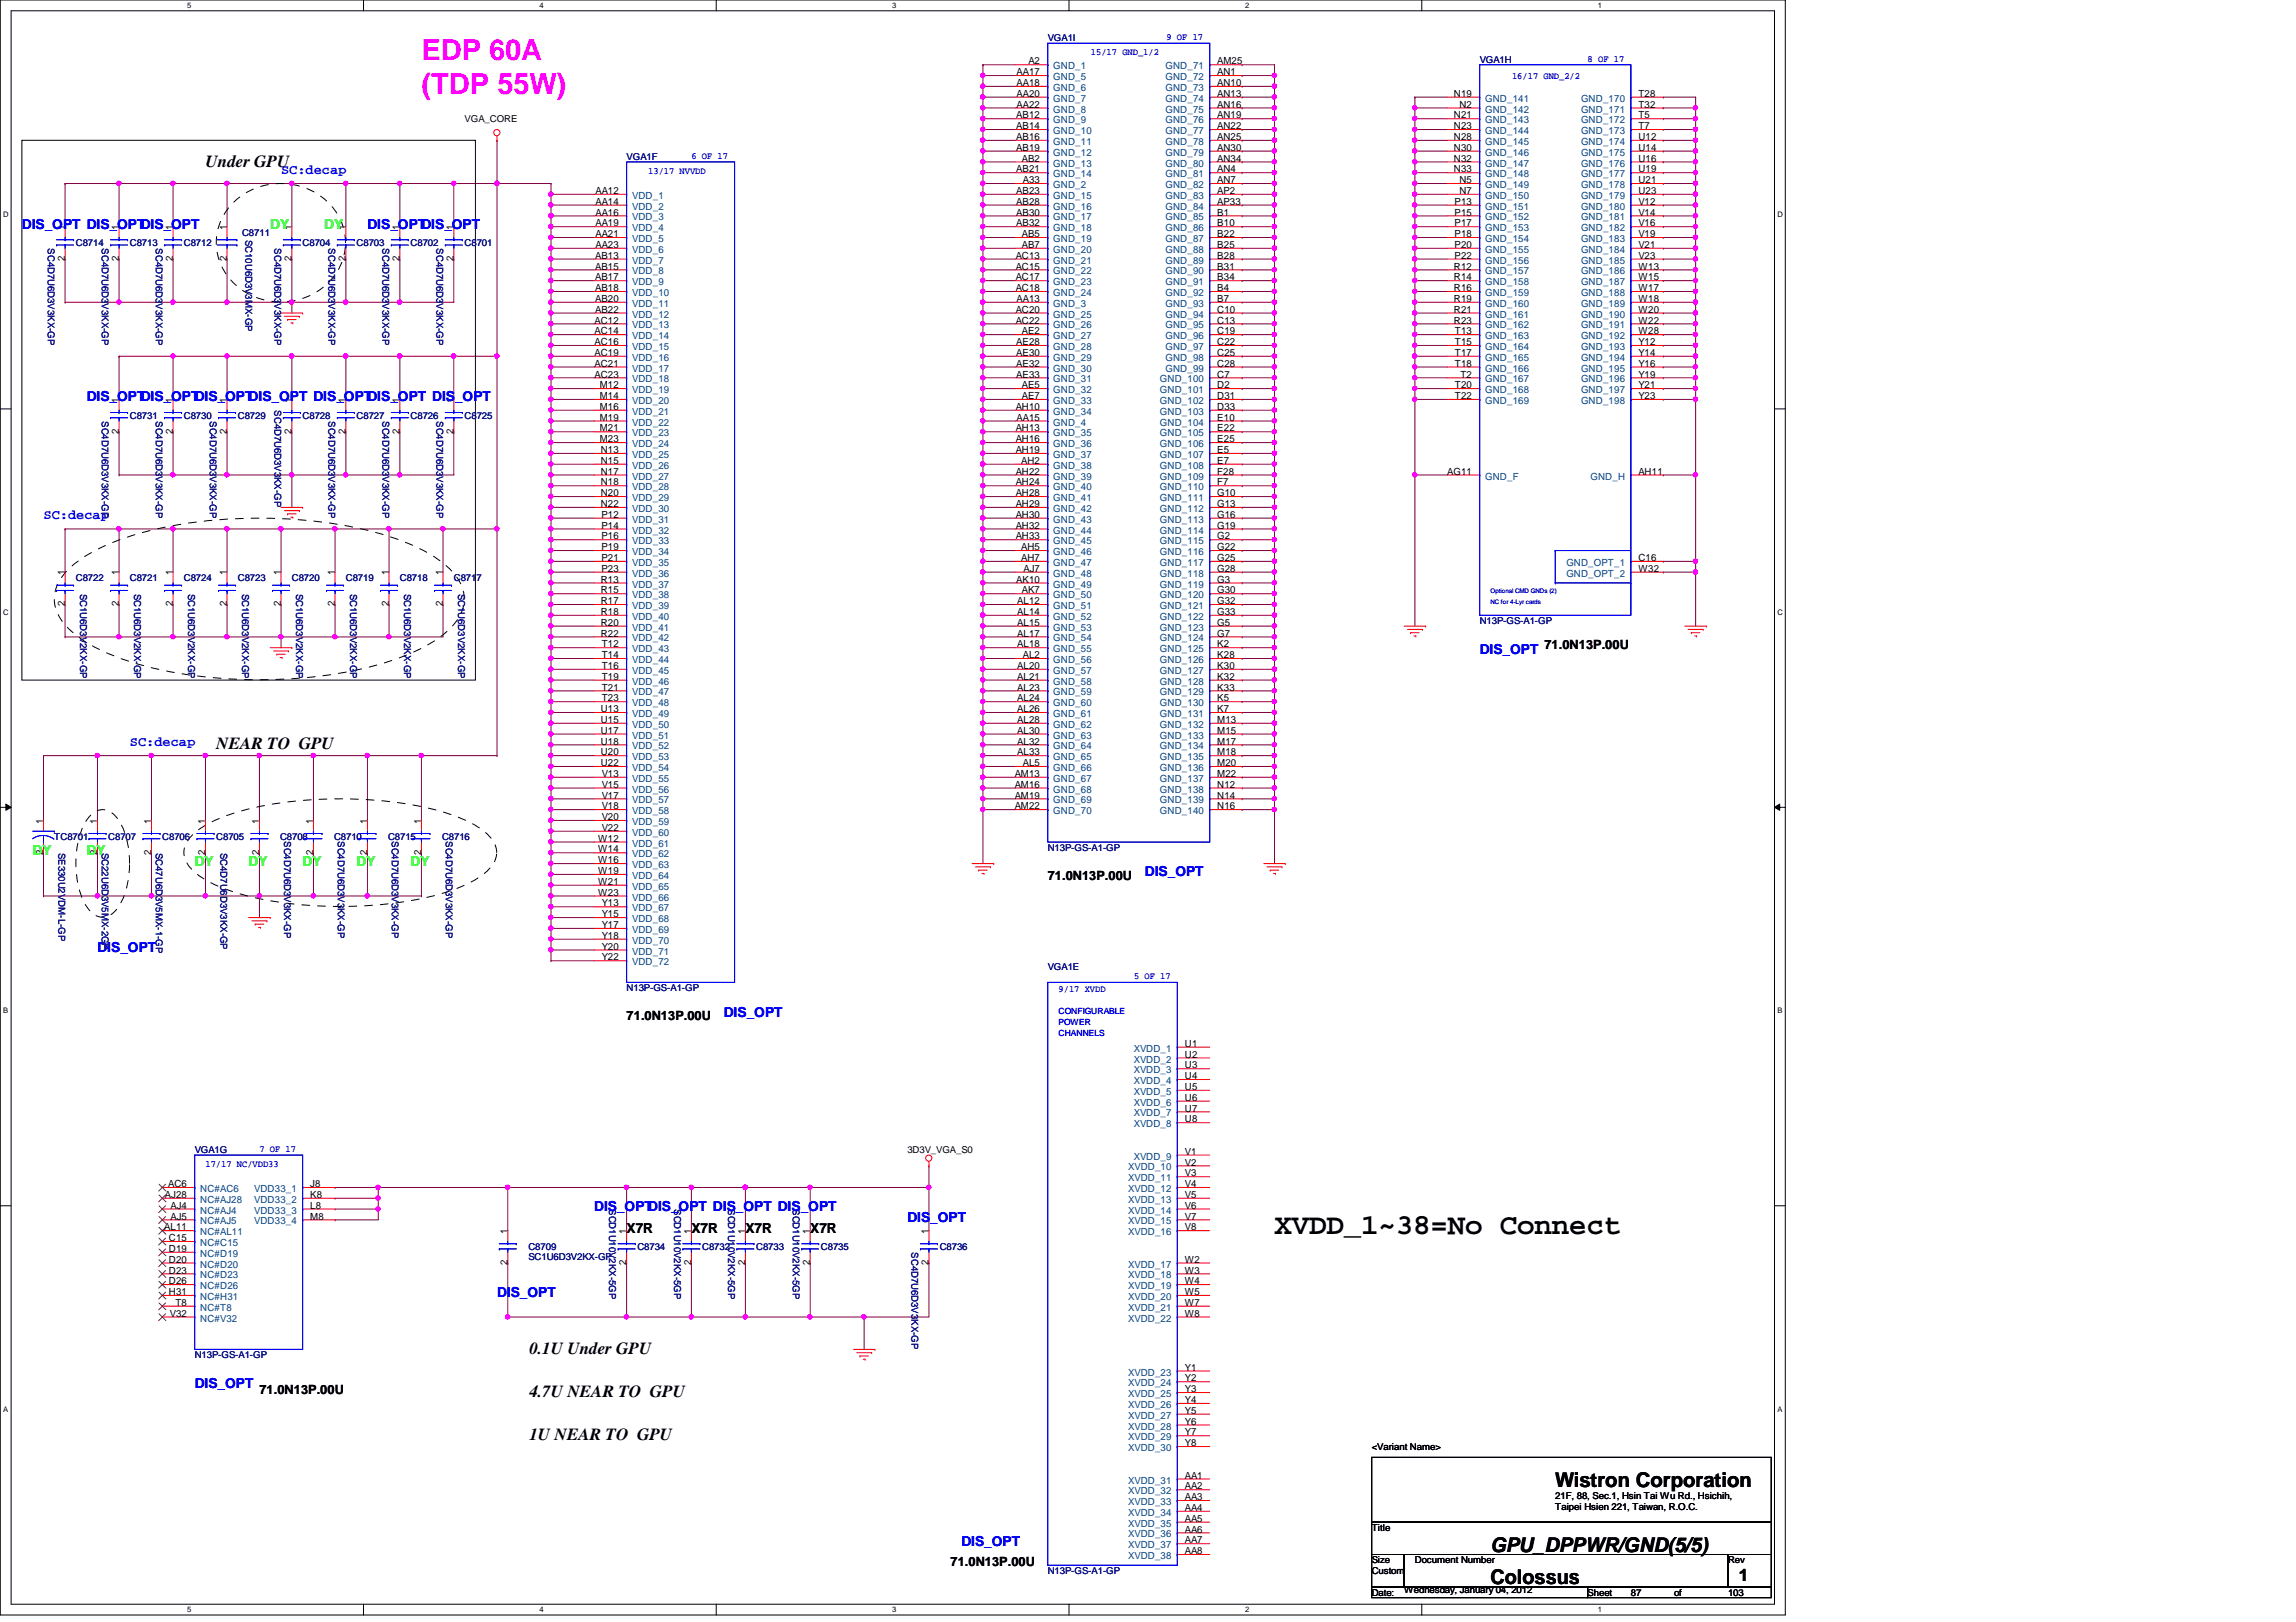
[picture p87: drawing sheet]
<svg xmlns="http://www.w3.org/2000/svg" width="297mm" height="210mm" viewBox="0 0 297 210" stroke-linecap="round" stroke-linejoin="round" font-family="sans-serif">
<defs><g id="words">
<g font-size="3.8" fill="#f0f">
<text x="54.5" y="7.7">EDP 60A</text>
<text x="54.5" y="12.2">(TDP 55W)</text>
</g>
<text font-size="3.8" x="164.9" y="159.6">XVDD_1~38=No Connect</text>
<g font-size="2.6">
<text x="201.2" y="192.4">Wistron Corporation</text>
<text x="192.8" y="200.8">GPU_DPPWR/GND(5/5)</text>
<text x="192.8" y="205">Colossus</text>
</g>
<g font-size="2.2">
<text x="26.6" y="21.5">Under GPU</text>
<text x="28" y="97">NEAR TO GPU</text>
<text x="68.5" y="175.2">0.1U Under GPU</text>
<text x="68.5" y="180.8">4.7U NEAR TO GPU</text>
<text x="68.5" y="186.4">1U NEAR TO GPU</text>
<text x="225" y="204.6">1</text>
</g>
<g font-size="1.8" fill="#00f">
<text x="36.4" y="22.5">SC:decap</text>
<text x="2.8" y="29.6">DIS_OPT DIS_OPTDIS_OPT</text>
<text x="47.5" y="29.6">DIS_OPTDIS_OPT</text>
<text x="11.2" y="51.9">DIS_OPTDIS_OPTDIS_OPTDIS_OPT DIS_OPTDIS_OPT DIS_OPT</text>
<text x="5.6" y="67.2">SC:decap</text>
<text x="191.4" y="84.6">DIS_OPT</text>
<text x="16.8" y="96.5">SC:decap</text>
<text x="148.1" y="113.4">DIS_OPT</text>
<text x="12.6" y="123.2">DIS_OPT</text>
<text x="93.6" y="131.6">DIS_OPT</text>
<text x="76.9" y="156.7">DIS_OPTDIS_OPT DIS_OPT DIS_OPT</text>
<text x="117.4" y="158.1">DIS_OPT</text>
<text x="64.3" y="167.9">DIS_OPT</text>
<text x="25.2" y="179.6">DIS_OPT</text>
<text x="124.4" y="200">DIS_OPT</text>
</g>
<g font-size="1.8" fill="#0f0">
<text x="35" y="29.6">DY</text>
<text x="41.9" y="29.6">DY</text>
<text x="4.2" y="110.6">DY</text>
<text x="11.2" y="110.6">DY</text>
<text x="25.2" y="112">DY</text>
<text x="32.2" y="112">DY</text>
<text x="39.2" y="112">DY</text>
<text x="46.1" y="112">DY</text>
<text x="53.1" y="112">DY</text>
</g>
<g font-size="1.8">
<text x="81.1" y="159.5">X7R</text>
<text x="89.4" y="159.5">X7R</text>
<text x="96.4" y="159.5">X7R</text>
<text x="104.8" y="159.5">X7R</text>
</g>
<g font-size="1.7">
<text x="199.8" y="83.9">71.0N13P.00U</text>
<text x="135.5" y="113.8">71.0N13P.00U</text>
<text x="81.1" y="132">71.0N13P.00U</text>
<text x="33.6" y="180.3">71.0N13P.00U</text>
<text x="123" y="202.7">71.0N13P.00U</text>
</g>
<g font-size="1.3">
<text x="131.5" y="11.1">AA18</text>
<text x="131.5" y="9.7">AA17</text>
<text x="133.1" y="8.3">A2</text>
<text x="157.5" y="11.1">AN10</text>
<text x="157.5" y="9.7">AN1</text>
<text x="157.5" y="8.3">AM25</text>
<text x="131.5" y="16.7">AB14</text>
<text x="131.5" y="15.3">AB12</text>
<text x="131.5" y="13.9">AA22</text>
<text x="131.5" y="12.5">AA20</text>
<text x="157.5" y="16.7">AN22</text>
<text x="157.5" y="15.3">AN19</text>
<text x="157.5" y="13.9">AN16</text>
<text x="157.5" y="12.5">AN13</text>
<text x="188.1" y="16.7">N23</text>
<text x="188.1" y="15.3">N21</text>
<text x="188.1" y="12.5">N19</text>
<text x="188.8" y="13.9">N2</text>
<text x="212" y="16.7">T7</text>
<text x="212" y="15.3">T5</text>
<text x="212" y="13.9">T32</text>
<text x="212" y="12.5">T28</text>
<text x="131.5" y="22.3">AB21</text>
<text x="131.5" y="19.5">AB19</text>
<text x="131.5" y="18.1">AB16</text>
<text x="132.2" y="20.9">AB2</text>
<text x="132.3" y="23.7">A33</text>
<text x="157.5" y="23.7">AN7</text>
<text x="157.5" y="22.3">AN4</text>
<text x="157.5" y="20.9">AN34</text>
<text x="157.5" y="19.5">AN30</text>
<text x="157.5" y="18.1">AN25</text>
<text x="188.1" y="22.3">N33</text>
<text x="188.1" y="20.9">N32</text>
<text x="188.1" y="19.5">N30</text>
<text x="188.1" y="18.1">N28</text>
<text x="188.8" y="23.7">N5</text>
<text x="212" y="23.7">U21</text>
<text x="212" y="22.3">U19</text>
<text x="212" y="20.9">U16</text>
<text x="212" y="19.5">U14</text>
<text x="212" y="18.1">U12</text>
<text x="8.4" y="29.8" transform="rotate(-90 8.4 29.8)">1</text>
<text x="15.4" y="29.8" transform="rotate(-90 15.4 29.8)">1</text>
<text x="22.3" y="29.8" transform="rotate(-90 22.3 29.8)">1</text>
<text x="29.3" y="29.8" transform="rotate(-90 29.3 29.8)">1</text>
<text x="37.7" y="29.8" transform="rotate(-90 37.7 29.8)">1</text>
<text x="44.7" y="29.8" transform="rotate(-90 44.7 29.8)">1</text>
<text x="51.7" y="29.8" transform="rotate(-90 51.7 29.8)">1</text>
<text x="58.7" y="29.8" transform="rotate(-90 58.7 29.8)">1</text>
<text x="77" y="29.3">AA19</text>
<text x="77" y="27.9">AA16</text>
<text x="77" y="26.5">AA14</text>
<text x="77" y="25.1">AA12</text>
<text x="131.5" y="29.3">AB32</text>
<text x="131.5" y="27.9">AB30</text>
<text x="131.5" y="26.5">AB28</text>
<text x="131.5" y="25.1">AB23</text>
<text x="157.5" y="29.3">B10</text>
<text x="157.5" y="27.9">B1</text>
<text x="157.5" y="26.5">AP33</text>
<text x="157.5" y="25.1">AP2</text>
<text x="188.2" y="29.3">P17</text>
<text x="188.2" y="27.9">P15</text>
<text x="188.2" y="26.5">P13</text>
<text x="188.8" y="25.1">N7</text>
<text x="212" y="29.3">V16</text>
<text x="212" y="27.9">V14</text>
<text x="212" y="26.5">V12</text>
<text x="212" y="25.1">U23</text>
<text x="8.4" y="33.8" transform="rotate(-90 8.4 33.8)">2</text>
<text x="15.4" y="33.8" transform="rotate(-90 15.4 33.8)">2</text>
<text x="22.3" y="33.8" transform="rotate(-90 22.3 33.8)">2</text>
<text x="29.3" y="33.8" transform="rotate(-90 29.3 33.8)">2</text>
<text x="37.7" y="33.8" transform="rotate(-90 37.7 33.8)">2</text>
<text x="44.7" y="33.8" transform="rotate(-90 44.7 33.8)">2</text>
<text x="51.7" y="33.8" transform="rotate(-90 51.7 33.8)">2</text>
<text x="58.7" y="33.8" transform="rotate(-90 58.7 33.8)">2</text>
<text x="77" y="34.9">AB15</text>
<text x="77" y="33.5">AB13</text>
<text x="77" y="32.1">AA23</text>
<text x="77" y="30.7">AA21</text>
<text x="131.4" y="34.9">AC15</text>
<text x="131.4" y="33.5">AC13</text>
<text x="132.2" y="32.1">AB7</text>
<text x="132.2" y="30.7">AB5</text>
<text x="157.5" y="34.9">B31</text>
<text x="157.5" y="33.5">B28</text>
<text x="157.5" y="32.1">B25</text>
<text x="157.5" y="30.7">B22</text>
<text x="188.1" y="34.9">R12</text>
<text x="188.2" y="33.5">P22</text>
<text x="188.2" y="32.1">P20</text>
<text x="188.2" y="30.7">P18</text>
<text x="212" y="34.9">W13</text>
<text x="212" y="33.5">V23</text>
<text x="212" y="32.1">V21</text>
<text x="212" y="30.7">V19</text>
<text x="76.9" y="41.9">AC12</text>
<text x="77" y="40.5">AB22</text>
<text x="77" y="39.1">AB20</text>
<text x="77" y="37.7">AB18</text>
<text x="77" y="36.3">AB17</text>
<text x="131.4" y="41.9">AC22</text>
<text x="131.4" y="40.5">AC20</text>
<text x="131.4" y="37.7">AC18</text>
<text x="131.4" y="36.3">AC17</text>
<text x="131.5" y="39.1">AA13</text>
<text x="157.5" y="41.9">C13</text>
<text x="157.5" y="40.5">C10</text>
<text x="157.5" y="39.1">B7</text>
<text x="157.5" y="37.7">B4</text>
<text x="157.5" y="36.3">B34</text>
<text x="188.1" y="41.9">R23</text>
<text x="188.1" y="40.5">R21</text>
<text x="188.1" y="39.1">R19</text>
<text x="188.1" y="37.7">R16</text>
<text x="188.1" y="36.3">R14</text>
<text x="212" y="41.9">W22</text>
<text x="212" y="40.5">W20</text>
<text x="212" y="39.1">W18</text>
<text x="212" y="37.7">W17</text>
<text x="212" y="36.3">W15</text>
<text x="76.9" y="47.5">AC21</text>
<text x="76.9" y="46.1">AC19</text>
<text x="76.9" y="44.7">AC16</text>
<text x="76.9" y="43.3">AC14</text>
<text x="131.5" y="47.5">AE32</text>
<text x="131.5" y="46.1">AE30</text>
<text x="131.5" y="44.7">AE28</text>
<text x="132.2" y="43.3">AE2</text>
<text x="157.5" y="47.5">C28</text>
<text x="157.5" y="46.1">C25</text>
<text x="157.5" y="44.7">C22</text>
<text x="157.5" y="43.3">C19</text>
<text x="188.2" y="47.5">T18</text>
<text x="188.2" y="46.1">T17</text>
<text x="188.2" y="44.7">T15</text>
<text x="188.2" y="43.3">T13</text>
<text x="212" y="47.5">Y16</text>
<text x="212" y="46.1">Y14</text>
<text x="212" y="44.7">Y12</text>
<text x="212" y="43.3">W28</text>
<text x="15.4" y="52.1" transform="rotate(-90 15.4 52.1)">1</text>
<text x="22.3" y="52.1" transform="rotate(-90 22.3 52.1)">1</text>
<text x="29.3" y="52.1" transform="rotate(-90 29.3 52.1)">1</text>
<text x="37.7" y="52.1" transform="rotate(-90 37.7 52.1)">1</text>
<text x="44.7" y="52.1" transform="rotate(-90 44.7 52.1)">1</text>
<text x="51.7" y="52.1" transform="rotate(-90 51.7 52.1)">1</text>
<text x="58.7" y="52.1" transform="rotate(-90 58.7 52.1)">1</text>
<text x="76.9" y="48.9">AC23</text>
<text x="77.6" y="53">M16</text>
<text x="77.6" y="51.6">M14</text>
<text x="77.6" y="50.2">M12</text>
<text x="131.4" y="53">AH10</text>
<text x="131.5" y="48.9">AE33</text>
<text x="132.2" y="51.6">AE7</text>
<text x="132.2" y="50.2">AE5</text>
<text x="157.5" y="53">D33</text>
<text x="157.5" y="51.6">D31</text>
<text x="157.5" y="50.2">D2</text>
<text x="157.5" y="48.9">C7</text>
<text x="188.2" y="51.6">T22</text>
<text x="188.2" y="50.2">T20</text>
<text x="188.9" y="48.9">T2</text>
<text x="212" y="51.6">Y23</text>
<text x="212" y="50.2">Y21</text>
<text x="212" y="48.9">Y19</text>
<text x="15.4" y="56.1" transform="rotate(-90 15.4 56.1)">2</text>
<text x="22.3" y="56.1" transform="rotate(-90 22.3 56.1)">2</text>
<text x="29.3" y="56.1" transform="rotate(-90 29.3 56.1)">2</text>
<text x="37.7" y="56.1" transform="rotate(-90 37.7 56.1)">2</text>
<text x="44.7" y="56.1" transform="rotate(-90 44.7 56.1)">2</text>
<text x="51.7" y="56.1" transform="rotate(-90 51.7 56.1)">2</text>
<text x="58.7" y="56.1" transform="rotate(-90 58.7 56.1)">2</text>
<text x="77.6" y="57.2">M23</text>
<text x="77.6" y="55.8">M21</text>
<text x="77.6" y="54.4">M19</text>
<text x="77.7" y="58.6">N13</text>
<text x="131.4" y="58.6">AH19</text>
<text x="131.4" y="57.2">AH16</text>
<text x="131.4" y="55.8">AH13</text>
<text x="131.5" y="54.4">AA15</text>
<text x="157.5" y="58.6">E5</text>
<text x="157.5" y="57.2">E25</text>
<text x="157.5" y="55.8">E22</text>
<text x="157.5" y="54.4">E10</text>
<text x="77.7" y="65.6">N22</text>
<text x="77.7" y="64.2">N20</text>
<text x="77.7" y="62.8">N18</text>
<text x="77.7" y="61.4">N17</text>
<text x="77.7" y="60">N15</text>
<text x="131.4" y="65.6">AH29</text>
<text x="131.4" y="64.2">AH28</text>
<text x="131.4" y="62.8">AH24</text>
<text x="131.4" y="61.4">AH22</text>
<text x="132.1" y="60">AH2</text>
<text x="157.5" y="65.6">G13</text>
<text x="157.5" y="64.2">G10</text>
<text x="157.5" y="62.8">F7</text>
<text x="157.5" y="61.4">F28</text>
<text x="157.5" y="60">E7</text>
<text x="187.2" y="61.4">AG11</text>
<text x="212" y="61.4">AH11</text>
<text x="77.8" y="71.2">P19</text>
<text x="77.8" y="69.8">P16</text>
<text x="77.8" y="68.4">P14</text>
<text x="77.8" y="67">P12</text>
<text x="131.4" y="69.8">AH33</text>
<text x="131.4" y="68.4">AH32</text>
<text x="131.4" y="67">AH30</text>
<text x="132.1" y="71.2">AH5</text>
<text x="157.5" y="71.2">G22</text>
<text x="157.5" y="69.8">G2</text>
<text x="157.5" y="68.4">G19</text>
<text x="157.5" y="67">G16</text>
<text x="8.4" y="74.5" transform="rotate(-90 8.4 74.5)">1</text>
<text x="15.4" y="74.5" transform="rotate(-90 15.4 74.5)">1</text>
<text x="22.3" y="74.5" transform="rotate(-90 22.3 74.5)">1</text>
<text x="29.3" y="74.5" transform="rotate(-90 29.3 74.5)">1</text>
<text x="36.3" y="74.5" transform="rotate(-90 36.3 74.5)">1</text>
<text x="43.3" y="74.5" transform="rotate(-90 43.3 74.5)">1</text>
<text x="50.3" y="74.5" transform="rotate(-90 50.3 74.5)">1</text>
<text x="57.3" y="74.5" transform="rotate(-90 57.3 74.5)">1</text>
<text x="77.7" y="76.8">R15</text>
<text x="77.7" y="75.4">R13</text>
<text x="77.8" y="74">P23</text>
<text x="77.8" y="72.6">P21</text>
<text x="131.5" y="75.4">AK10</text>
<text x="132.1" y="72.6">AH7</text>
<text x="132.2" y="76.8">AK7</text>
<text x="132.4" y="74">AJ7</text>
<text x="157.5" y="76.8">G30</text>
<text x="157.5" y="75.4">G3</text>
<text x="157.5" y="74">G28</text>
<text x="157.5" y="72.6">G25</text>
<text x="212" y="74">W32</text>
<text x="212" y="72.6">C16</text>
<text x="8.4" y="78.5" transform="rotate(-90 8.4 78.5)">2</text>
<text x="15.4" y="78.5" transform="rotate(-90 15.4 78.5)">2</text>
<text x="22.3" y="78.5" transform="rotate(-90 22.3 78.5)">2</text>
<text x="29.3" y="78.5" transform="rotate(-90 29.3 78.5)">2</text>
<text x="36.3" y="78.5" transform="rotate(-90 36.3 78.5)">2</text>
<text x="43.3" y="78.5" transform="rotate(-90 43.3 78.5)">2</text>
<text x="50.3" y="78.5" transform="rotate(-90 50.3 78.5)">2</text>
<text x="57.3" y="78.5" transform="rotate(-90 57.3 78.5)">2</text>
<text x="77.7" y="82.4">R22</text>
<text x="77.7" y="81">R20</text>
<text x="77.7" y="79.6">R18</text>
<text x="77.7" y="78.2">R17</text>
<text x="77.8" y="83.8">T12</text>
<text x="131.6" y="83.8">AL18</text>
<text x="131.6" y="82.4">AL17</text>
<text x="131.6" y="81">AL15</text>
<text x="131.6" y="79.6">AL14</text>
<text x="131.6" y="78.2">AL12</text>
<text x="157.5" y="83.8">K2</text>
<text x="157.5" y="82.4">G7</text>
<text x="157.5" y="81">G5</text>
<text x="157.5" y="79.6">G33</text>
<text x="157.5" y="78.2">G32</text>
<text x="77.8" y="89.4">T21</text>
<text x="77.8" y="88">T19</text>
<text x="77.8" y="86.6">T16</text>
<text x="77.8" y="85.2">T14</text>
<text x="131.6" y="89.4">AL23</text>
<text x="131.6" y="88">AL21</text>
<text x="131.6" y="86.6">AL20</text>
<text x="132.3" y="85.2">AL2</text>
<text x="157.5" y="89.4">K33</text>
<text x="157.5" y="88">K32</text>
<text x="157.5" y="86.6">K30</text>
<text x="157.5" y="85.2">K28</text>
<text x="77.7" y="95">U17</text>
<text x="77.7" y="93.6">U15</text>
<text x="77.7" y="92.2">U13</text>
<text x="77.8" y="90.8">T23</text>
<text x="131.6" y="95">AL30</text>
<text x="131.6" y="93.6">AL28</text>
<text x="131.6" y="92.2">AL26</text>
<text x="131.6" y="90.8">AL24</text>
<text x="157.5" y="95">M15</text>
<text x="157.5" y="93.6">M13</text>
<text x="157.5" y="92.2">K7</text>
<text x="157.5" y="90.8">K5</text>
<text x="77.7" y="99.1">U22</text>
<text x="77.7" y="97.7">U20</text>
<text x="77.7" y="96.4">U18</text>
<text x="77.8" y="101.9">V15</text>
<text x="77.8" y="100.5">V13</text>
<text x="131.3" y="101.9">AM16</text>
<text x="131.3" y="100.5">AM13</text>
<text x="131.6" y="97.7">AL33</text>
<text x="131.6" y="96.4">AL32</text>
<text x="132.3" y="99.1">AL5</text>
<text x="157.5" y="101.9">N12</text>
<text x="157.5" y="100.5">M22</text>
<text x="157.5" y="99.1">M20</text>
<text x="157.5" y="97.7">M18</text>
<text x="157.5" y="96.4">M17</text>
<text x="5.6" y="106.6" transform="rotate(-90 5.6 106.6)">1</text>
<text x="12.6" y="106.6" transform="rotate(-90 12.6 106.6)">1</text>
<text x="19.6" y="106.6" transform="rotate(-90 19.6 106.6)">1</text>
<text x="26.5" y="106.6" transform="rotate(-90 26.5 106.6)">1</text>
<text x="33.5" y="106.6" transform="rotate(-90 33.5 106.6)">1</text>
<text x="40.5" y="106.6" transform="rotate(-90 40.5 106.6)">1</text>
<text x="47.5" y="106.6" transform="rotate(-90 47.5 106.6)">1</text>
<text x="54.5" y="106.6" transform="rotate(-90 54.5 106.6)">1</text>
<text x="77.8" y="107.5">V22</text>
<text x="77.8" y="106.1">V20</text>
<text x="77.8" y="104.7">V18</text>
<text x="77.8" y="103.3">V17</text>
<text x="131.3" y="104.7">AM22</text>
<text x="131.3" y="103.3">AM19</text>
<text x="157.5" y="104.7">N16</text>
<text x="157.5" y="103.3">N14</text>
<text x="5.6" y="110.6" transform="rotate(-90 5.6 110.6)">2</text>
<text x="12.6" y="110.6" transform="rotate(-90 12.6 110.6)">2</text>
<text x="19.6" y="110.6" transform="rotate(-90 19.6 110.6)">2</text>
<text x="26.5" y="110.6" transform="rotate(-90 26.5 110.6)">2</text>
<text x="33.5" y="110.6" transform="rotate(-90 33.5 110.6)">2</text>
<text x="40.5" y="110.6" transform="rotate(-90 40.5 110.6)">2</text>
<text x="47.5" y="110.6" transform="rotate(-90 47.5 110.6)">2</text>
<text x="54.5" y="110.6" transform="rotate(-90 54.5 110.6)">2</text>
<text x="77.4" y="113.1">W19</text>
<text x="77.4" y="111.7">W16</text>
<text x="77.4" y="110.3">W14</text>
<text x="77.4" y="108.9">W12</text>
<text x="77.4" y="115.9">W23</text>
<text x="77.4" y="114.5">W21</text>
<text x="77.8" y="118.7">Y15</text>
<text x="77.8" y="117.3">Y13</text>
<text x="77.8" y="124.3">Y22</text>
<text x="77.8" y="122.9">Y20</text>
<text x="77.8" y="121.5">Y18</text>
<text x="77.8" y="120.1">Y17</text>
<text x="153.3" y="136.9">U2</text>
<text x="153.3" y="135.5">U1</text>
<text x="153.3" y="143.8">U7</text>
<text x="153.3" y="142.5">U6</text>
<text x="153.3" y="141.1">U5</text>
<text x="153.3" y="139.7">U4</text>
<text x="153.3" y="138.3">U3</text>
<text x="153.3" y="149.4">V1</text>
<text x="153.3" y="145.2">U8</text>
<text x="21.3" y="155">AJ28</text>
<text x="21.8" y="153.6">AC6</text>
<text x="40.1" y="155">K8</text>
<text x="40.1" y="153.6">J8</text>
<text x="153.3" y="155">V5</text>
<text x="153.3" y="153.6">V4</text>
<text x="153.3" y="152.2">V3</text>
<text x="153.3" y="150.8">V2</text>
<text x="21.2" y="159.2">AL11</text>
<text x="21.8" y="160.6">C15</text>
<text x="22.1" y="157.8">AJ5</text>
<text x="22.1" y="156.4">AJ4</text>
<text x="40.1" y="157.8">M8</text>
<text x="40.1" y="156.4">L8</text>
<text x="65.7" y="159.7" transform="rotate(-90 65.7 159.7)">1</text>
<text x="81" y="159.7" transform="rotate(-90 81 159.7)">1</text>
<text x="89.4" y="159.7" transform="rotate(-90 89.4 159.7)">1</text>
<text x="96.4" y="159.7" transform="rotate(-90 96.4 159.7)">1</text>
<text x="104.8" y="159.7" transform="rotate(-90 104.8 159.7)">1</text>
<text x="120.1" y="159.7" transform="rotate(-90 120.1 159.7)">1</text>
<text x="153.3" y="159.2">V8</text>
<text x="153.3" y="157.8">V7</text>
<text x="153.3" y="156.4">V6</text>
<text x="21.8" y="167.6">H31</text>
<text x="21.8" y="166.2">D26</text>
<text x="21.8" y="164.8">D23</text>
<text x="21.8" y="163.4">D20</text>
<text x="21.8" y="162">D19</text>
<text x="65.7" y="163.7" transform="rotate(-90 65.7 163.7)">2</text>
<text x="81" y="163.7" transform="rotate(-90 81 163.7)">2</text>
<text x="89.4" y="163.7" transform="rotate(-90 89.4 163.7)">2</text>
<text x="96.4" y="163.7" transform="rotate(-90 96.4 163.7)">2</text>
<text x="104.8" y="163.7" transform="rotate(-90 104.8 163.7)">2</text>
<text x="120.1" y="163.7" transform="rotate(-90 120.1 163.7)">2</text>
<text x="153.3" y="167.6">W5</text>
<text x="153.3" y="166.2">W4</text>
<text x="153.3" y="164.8">W3</text>
<text x="153.3" y="163.4">W2</text>
<text x="22" y="170.4">V32</text>
<text x="22.7" y="169">T8</text>
<text x="153.3" y="170.4">W8</text>
<text x="153.3" y="169">W7</text>
<text x="153.3" y="178.8">Y2</text>
<text x="153.3" y="177.4">Y1</text>
<text x="153.3" y="185.8">Y7</text>
<text x="153.3" y="184.4">Y6</text>
<text x="153.3" y="183">Y5</text>
<text x="153.3" y="181.6">Y4</text>
<text x="153.3" y="180.2">Y3</text>
<text x="153.3" y="191.3">AA1</text>
<text x="153.3" y="187.2">Y8</text>
<text x="153.3" y="196.9">AA5</text>
<text x="153.3" y="195.5">AA4</text>
<text x="153.3" y="194.1">AA3</text>
<text x="153.3" y="192.7">AA2</text>
<text x="153.3" y="201.1">AA8</text>
<text x="153.3" y="199.7">AA7</text>
<text x="153.3" y="198.3">AA6</text>
</g>
<g font-size="1.3" fill="#004080">
<text x="136.3" y="11.8">GND_6</text>
<text x="136.3" y="10.4">GND_5</text>
<text x="136.3" y="9">GND_1</text>
<text x="150.8" y="11.8">GND_73</text>
<text x="150.8" y="10.4">GND_72</text>
<text x="150.8" y="9">GND_71</text>
<text x="136.3" y="17.4">GND_10</text>
<text x="136.3" y="16">GND_9</text>
<text x="136.3" y="14.6">GND_8</text>
<text x="136.3" y="13.2">GND_7</text>
<text x="150.8" y="17.4">GND_77</text>
<text x="150.8" y="16">GND_76</text>
<text x="150.8" y="14.6">GND_75</text>
<text x="150.8" y="13.2">GND_74</text>
<text x="192.1" y="17.4">GND_144</text>
<text x="192.1" y="16">GND_143</text>
<text x="192.1" y="14.6">GND_142</text>
<text x="192.1" y="13.2">GND_141</text>
<text x="204.6" y="17.4">GND_173</text>
<text x="204.6" y="16">GND_172</text>
<text x="204.6" y="14.6">GND_171</text>
<text x="204.6" y="13.2">GND_170</text>
<text x="136.3" y="22.9">GND_14</text>
<text x="136.3" y="21.5">GND_13</text>
<text x="136.3" y="20.2">GND_12</text>
<text x="136.3" y="18.8">GND_11</text>
<text x="150.8" y="22.9">GND_81</text>
<text x="150.8" y="21.5">GND_80</text>
<text x="150.8" y="20.2">GND_79</text>
<text x="150.8" y="18.8">GND_78</text>
<text x="192.1" y="22.9">GND_148</text>
<text x="192.1" y="21.5">GND_147</text>
<text x="192.1" y="20.2">GND_146</text>
<text x="192.1" y="18.8">GND_145</text>
<text x="204.6" y="22.9">GND_177</text>
<text x="204.6" y="21.5">GND_176</text>
<text x="204.6" y="20.2">GND_175</text>
<text x="204.6" y="18.8">GND_174</text>
<text x="81.8" y="29.9">VDD_4</text>
<text x="81.8" y="28.5">VDD_3</text>
<text x="81.8" y="27.1">VDD_2</text>
<text x="81.8" y="25.7">VDD_1</text>
<text x="136.3" y="29.9">GND_18</text>
<text x="136.3" y="28.5">GND_17</text>
<text x="136.3" y="27.1">GND_16</text>
<text x="136.3" y="25.7">GND_15</text>
<text x="136.3" y="24.3">GND_2</text>
<text x="150.8" y="29.9">GND_86</text>
<text x="150.8" y="28.5">GND_85</text>
<text x="150.8" y="27.1">GND_84</text>
<text x="150.8" y="25.7">GND_83</text>
<text x="150.8" y="24.3">GND_82</text>
<text x="192.1" y="29.9">GND_153</text>
<text x="192.1" y="28.5">GND_152</text>
<text x="192.1" y="27.1">GND_151</text>
<text x="192.1" y="25.7">GND_150</text>
<text x="192.1" y="24.3">GND_149</text>
<text x="204.6" y="29.9">GND_182</text>
<text x="204.6" y="28.5">GND_181</text>
<text x="204.6" y="27.1">GND_180</text>
<text x="204.6" y="25.7">GND_179</text>
<text x="204.6" y="24.3">GND_178</text>
<text x="81.8" y="35.5">VDD_8</text>
<text x="81.8" y="34.1">VDD_7</text>
<text x="81.8" y="32.7">VDD_6</text>
<text x="81.8" y="31.3">VDD_5</text>
<text x="136.3" y="35.5">GND_22</text>
<text x="136.3" y="34.1">GND_21</text>
<text x="136.3" y="32.7">GND_20</text>
<text x="136.3" y="31.3">GND_19</text>
<text x="150.8" y="35.5">GND_90</text>
<text x="150.8" y="34.1">GND_89</text>
<text x="150.8" y="32.7">GND_88</text>
<text x="150.8" y="31.3">GND_87</text>
<text x="192.1" y="35.5">GND_157</text>
<text x="192.1" y="34.1">GND_156</text>
<text x="192.1" y="32.7">GND_155</text>
<text x="192.1" y="31.3">GND_154</text>
<text x="204.6" y="35.5">GND_186</text>
<text x="204.6" y="34.1">GND_185</text>
<text x="204.6" y="32.7">GND_184</text>
<text x="204.6" y="31.3">GND_183</text>
<text x="81.8" y="41.1">VDD_12</text>
<text x="81.8" y="39.7">VDD_11</text>
<text x="81.8" y="38.3">VDD_10</text>
<text x="81.8" y="36.9">VDD_9</text>
<text x="136.3" y="41.1">GND_25</text>
<text x="136.3" y="39.7">GND_3</text>
<text x="136.3" y="38.3">GND_24</text>
<text x="136.3" y="36.9">GND_23</text>
<text x="150.8" y="41.1">GND_94</text>
<text x="150.8" y="39.7">GND_93</text>
<text x="150.8" y="38.3">GND_92</text>
<text x="150.8" y="36.9">GND_91</text>
<text x="192.1" y="41.1">GND_161</text>
<text x="192.1" y="39.7">GND_160</text>
<text x="192.1" y="38.3">GND_159</text>
<text x="192.1" y="36.9">GND_158</text>
<text x="204.6" y="41.1">GND_190</text>
<text x="204.6" y="39.7">GND_189</text>
<text x="204.6" y="38.3">GND_188</text>
<text x="204.6" y="36.9">GND_187</text>
<text x="81.8" y="46.7">VDD_16</text>
<text x="81.8" y="45.3">VDD_15</text>
<text x="81.8" y="43.9">VDD_14</text>
<text x="81.8" y="42.5">VDD_13</text>
<text x="136.3" y="46.7">GND_29</text>
<text x="136.3" y="45.3">GND_28</text>
<text x="136.3" y="43.9">GND_27</text>
<text x="136.3" y="42.5">GND_26</text>
<text x="150.8" y="46.7">GND_98</text>
<text x="150.8" y="45.3">GND_97</text>
<text x="150.8" y="43.9">GND_96</text>
<text x="150.8" y="42.5">GND_95</text>
<text x="192.1" y="46.7">GND_165</text>
<text x="192.1" y="45.3">GND_164</text>
<text x="192.1" y="43.9">GND_163</text>
<text x="192.1" y="42.5">GND_162</text>
<text x="204.6" y="46.7">GND_194</text>
<text x="204.6" y="45.3">GND_193</text>
<text x="204.6" y="43.9">GND_192</text>
<text x="204.6" y="42.5">GND_191</text>
<text x="81.8" y="53.7">VDD_21</text>
<text x="81.8" y="52.3">VDD_20</text>
<text x="81.8" y="50.9">VDD_19</text>
<text x="81.8" y="49.5">VDD_18</text>
<text x="81.8" y="48.1">VDD_17</text>
<text x="136.3" y="53.7">GND_34</text>
<text x="136.3" y="52.3">GND_33</text>
<text x="136.3" y="50.9">GND_32</text>
<text x="136.3" y="49.5">GND_31</text>
<text x="136.3" y="48.1">GND_30</text>
<text x="150.1" y="53.7">GND_103</text>
<text x="150.1" y="52.3">GND_102</text>
<text x="150.1" y="50.9">GND_101</text>
<text x="150.1" y="49.5">GND_100</text>
<text x="150.8" y="48.1">GND_99</text>
<text x="192.1" y="52.3">GND_169</text>
<text x="192.1" y="50.9">GND_168</text>
<text x="192.1" y="49.5">GND_167</text>
<text x="192.1" y="48.1">GND_166</text>
<text x="204.6" y="52.3">GND_198</text>
<text x="204.6" y="50.9">GND_197</text>
<text x="204.6" y="49.5">GND_196</text>
<text x="204.6" y="48.1">GND_195</text>
<text x="81.8" y="59.3">VDD_25</text>
<text x="81.8" y="57.9">VDD_24</text>
<text x="81.8" y="56.5">VDD_23</text>
<text x="81.8" y="55.1">VDD_22</text>
<text x="136.3" y="59.3">GND_37</text>
<text x="136.3" y="57.9">GND_36</text>
<text x="136.3" y="56.5">GND_35</text>
<text x="136.3" y="55.1">GND_4</text>
<text x="150.1" y="59.3">GND_107</text>
<text x="150.1" y="57.9">GND_106</text>
<text x="150.1" y="56.5">GND_105</text>
<text x="150.1" y="55.1">GND_104</text>
<text x="81.8" y="64.9">VDD_29</text>
<text x="81.8" y="63.5">VDD_28</text>
<text x="81.8" y="62.1">VDD_27</text>
<text x="81.8" y="60.7">VDD_26</text>
<text x="136.3" y="64.9">GND_41</text>
<text x="136.3" y="63.5">GND_40</text>
<text x="136.3" y="62.1">GND_39</text>
<text x="136.3" y="60.7">GND_38</text>
<text x="150.1" y="64.9">GND_111</text>
<text x="150.1" y="63.5">GND_110</text>
<text x="150.1" y="62.1">GND_109</text>
<text x="150.1" y="60.7">GND_108</text>
<text x="192.1" y="62.1">GND_F</text>
<text x="205.8" y="62.1">GND_H</text>
<text x="81.8" y="71.8">VDD_34</text>
<text x="81.8" y="70.4">VDD_33</text>
<text x="81.8" y="69">VDD_32</text>
<text x="81.8" y="67.6">VDD_31</text>
<text x="81.8" y="66.3">VDD_30</text>
<text x="136.3" y="71.8">GND_46</text>
<text x="136.3" y="70.4">GND_45</text>
<text x="136.3" y="69">GND_44</text>
<text x="136.3" y="67.6">GND_43</text>
<text x="136.3" y="66.3">GND_42</text>
<text x="150.1" y="71.8">GND_116</text>
<text x="150.1" y="70.4">GND_115</text>
<text x="150.1" y="69">GND_114</text>
<text x="150.1" y="67.6">GND_113</text>
<text x="150.1" y="66.3">GND_112</text>
<text x="81.8" y="77.4">VDD_38</text>
<text x="81.8" y="76">VDD_37</text>
<text x="81.8" y="74.6">VDD_36</text>
<text x="81.8" y="73.2">VDD_35</text>
<text x="136.3" y="77.4">GND_50</text>
<text x="136.3" y="76">GND_49</text>
<text x="136.3" y="74.6">GND_48</text>
<text x="136.3" y="73.2">GND_47</text>
<text x="150.1" y="77.4">GND_120</text>
<text x="150.1" y="76">GND_119</text>
<text x="150.1" y="74.6">GND_118</text>
<text x="150.1" y="73.2">GND_117</text>
<text x="202.6" y="74.6">GND_OPT_2</text>
<text x="202.6" y="73.2">GND_OPT_1</text>
<text x="81.8" y="83">VDD_42</text>
<text x="81.8" y="81.6">VDD_41</text>
<text x="81.8" y="80.2">VDD_40</text>
<text x="81.8" y="78.8">VDD_39</text>
<text x="136.3" y="83">GND_54</text>
<text x="136.3" y="81.6">GND_53</text>
<text x="136.3" y="80.2">GND_52</text>
<text x="136.3" y="78.8">GND_51</text>
<text x="150.1" y="83">GND_124</text>
<text x="150.1" y="81.6">GND_123</text>
<text x="150.1" y="80.2">GND_122</text>
<text x="150.1" y="78.8">GND_121</text>
<text x="81.8" y="88.6">VDD_46</text>
<text x="81.8" y="87.2">VDD_45</text>
<text x="81.8" y="85.8">VDD_44</text>
<text x="81.8" y="84.4">VDD_43</text>
<text x="136.3" y="88.6">GND_58</text>
<text x="136.3" y="87.2">GND_57</text>
<text x="136.3" y="85.8">GND_56</text>
<text x="136.3" y="84.4">GND_55</text>
<text x="150.1" y="88.6">GND_128</text>
<text x="150.1" y="87.2">GND_127</text>
<text x="150.1" y="85.8">GND_126</text>
<text x="150.1" y="84.4">GND_125</text>
<text x="81.8" y="95.6">VDD_51</text>
<text x="81.8" y="94.2">VDD_50</text>
<text x="81.8" y="92.8">VDD_49</text>
<text x="81.8" y="91.4">VDD_48</text>
<text x="81.8" y="90">VDD_47</text>
<text x="136.3" y="95.6">GND_63</text>
<text x="136.3" y="94.2">GND_62</text>
<text x="136.3" y="92.8">GND_61</text>
<text x="136.3" y="91.4">GND_60</text>
<text x="136.3" y="90">GND_59</text>
<text x="150.1" y="95.6">GND_133</text>
<text x="150.1" y="94.2">GND_132</text>
<text x="150.1" y="92.8">GND_131</text>
<text x="150.1" y="91.4">GND_130</text>
<text x="150.1" y="90">GND_129</text>
<text x="81.8" y="101.2">VDD_55</text>
<text x="81.8" y="99.8">VDD_54</text>
<text x="81.8" y="98.4">VDD_53</text>
<text x="81.8" y="97">VDD_52</text>
<text x="136.3" y="101.2">GND_67</text>
<text x="136.3" y="99.8">GND_66</text>
<text x="136.3" y="98.4">GND_65</text>
<text x="136.3" y="97">GND_64</text>
<text x="150.1" y="101.2">GND_137</text>
<text x="150.1" y="99.8">GND_136</text>
<text x="150.1" y="98.4">GND_135</text>
<text x="150.1" y="97">GND_134</text>
<text x="81.8" y="106.8">VDD_59</text>
<text x="81.8" y="105.4">VDD_58</text>
<text x="81.8" y="104">VDD_57</text>
<text x="81.8" y="102.6">VDD_56</text>
<text x="136.3" y="105.4">GND_70</text>
<text x="136.3" y="104">GND_69</text>
<text x="136.3" y="102.6">GND_68</text>
<text x="150.1" y="105.4">GND_140</text>
<text x="150.1" y="104">GND_139</text>
<text x="150.1" y="102.6">GND_138</text>
<text x="81.8" y="113.7">VDD_64</text>
<text x="81.8" y="112.4">VDD_63</text>
<text x="81.8" y="111">VDD_62</text>
<text x="81.8" y="109.6">VDD_61</text>
<text x="81.8" y="108.2">VDD_60</text>
<text x="81.8" y="119.3">VDD_68</text>
<text x="81.8" y="117.9">VDD_67</text>
<text x="81.8" y="116.5">VDD_66</text>
<text x="81.8" y="115.1">VDD_65</text>
<text x="81.8" y="124.9">VDD_72</text>
<text x="81.8" y="123.5">VDD_71</text>
<text x="81.8" y="122.1">VDD_70</text>
<text x="81.8" y="120.7">VDD_69</text>
<text x="146.7" y="137.5">XVDD_2</text>
<text x="146.7" y="136.1">XVDD_1</text>
<text x="146.7" y="143.1">XVDD_6</text>
<text x="146.7" y="141.7">XVDD_5</text>
<text x="146.7" y="140.3">XVDD_4</text>
<text x="146.7" y="138.9">XVDD_3</text>
<text x="146.7" y="145.9">XVDD_8</text>
<text x="146.7" y="144.5">XVDD_7</text>
<text x="25.9" y="155.7">NC#AJ28</text>
<text x="25.9" y="154.3">NC#AC6</text>
<text x="32.9" y="155.7">VDD33_2</text>
<text x="32.9" y="154.3">VDD33_1</text>
<text x="146" y="155.7">XVDD_13</text>
<text x="146" y="154.3">XVDD_12</text>
<text x="146" y="152.9">XVDD_11</text>
<text x="146" y="151.5">XVDD_10</text>
<text x="146.7" y="150.1">XVDD_9</text>
<text x="25.9" y="161.2">NC#C15</text>
<text x="25.9" y="159.9">NC#AL11</text>
<text x="25.9" y="158.5">NC#AJ5</text>
<text x="25.9" y="157.1">NC#AJ4</text>
<text x="32.9" y="158.5">VDD33_4</text>
<text x="32.9" y="157.1">VDD33_3</text>
<text x="146" y="159.9">XVDD_16</text>
<text x="146" y="158.5">XVDD_15</text>
<text x="146" y="157.1">XVDD_14</text>
<text x="25.9" y="166.8">NC#D26</text>
<text x="25.9" y="165.4">NC#D23</text>
<text x="25.9" y="164">NC#D20</text>
<text x="25.9" y="162.6">NC#D19</text>
<text x="146" y="166.8">XVDD_19</text>
<text x="146" y="165.4">XVDD_18</text>
<text x="146" y="164">XVDD_17</text>
<text x="25.9" y="171">NC#V32</text>
<text x="25.9" y="169.6">NC#T8</text>
<text x="25.9" y="168.2">NC#H31</text>
<text x="146" y="171">XVDD_22</text>
<text x="146" y="169.6">XVDD_21</text>
<text x="146" y="168.2">XVDD_20</text>
<text x="146" y="179.4">XVDD_24</text>
<text x="146" y="178">XVDD_23</text>
<text x="146" y="185">XVDD_28</text>
<text x="146" y="183.6">XVDD_27</text>
<text x="146" y="182.2">XVDD_26</text>
<text x="146" y="180.8">XVDD_25</text>
<text x="146" y="192">XVDD_31</text>
<text x="146" y="187.8">XVDD_30</text>
<text x="146" y="186.4">XVDD_29</text>
<text x="146" y="197.6">XVDD_35</text>
<text x="146" y="196.2">XVDD_34</text>
<text x="146" y="194.8">XVDD_33</text>
<text x="146" y="193.4">XVDD_32</text>
<text x="146" y="201.8">XVDD_38</text>
<text x="146" y="200.4">XVDD_37</text>
<text x="146" y="199">XVDD_36</text>
</g>
<g font-size="1.2" fill="#000080">
<text x="135.5" y="5.3">VGA1I</text>
<text x="191.4" y="8.1">VGA1H</text>
<text x="81.1" y="20.7">VGA1F</text>
<text x="6.2" y="32.1" transform="rotate(90 6.2 32.1)">SC4D7U6D3V3KX-GP</text>
<text x="9.8" y="31.9">C8714</text>
<text x="13.2" y="32.1" transform="rotate(90 13.2 32.1)">SC4D7U6D3V3KX-GP</text>
<text x="16.8" y="31.9">C8713</text>
<text x="20.1" y="32.1" transform="rotate(90 20.1 32.1)">SC4D7U6D3V3KX-GP</text>
<text x="23.8" y="31.9">C8712</text>
<text x="31.3" y="30.5">C8711</text>
<text x="31.7" y="31" transform="rotate(90 31.7 31)">SC10U6D3V3MX-GP</text>
<text x="35.5" y="32.1" transform="rotate(90 35.5 32.1)">SC4D7U6D3V3KX-GP</text>
<text x="39.2" y="31.9">C8704</text>
<text x="42.5" y="32.1" transform="rotate(90 42.5 32.1)">SC4D7U6D3V3KX-GP</text>
<text x="46.1" y="31.9">C8703</text>
<text x="49.5" y="32.1" transform="rotate(90 49.5 32.1)">SC4D7U6D3V3KX-GP</text>
<text x="53.1" y="31.9">C8702</text>
<text x="56.5" y="32.1" transform="rotate(90 56.5 32.1)">SC4D7U6D3V3KX-GP</text>
<text x="60.1" y="31.9">C8701</text>
<text x="35.5" y="53.1" transform="rotate(90 35.5 53.1)">SC4D7U6D3V3KX-GP</text>
<text x="13.2" y="54.5" transform="rotate(90 13.2 54.5)">SC4D7U6D3V3KX-GP</text>
<text x="16.8" y="54.2">C8731</text>
<text x="20.1" y="54.5" transform="rotate(90 20.1 54.5)">SC4D7U6D3V3KX-GP</text>
<text x="23.8" y="54.2">C8730</text>
<text x="27.1" y="54.5" transform="rotate(90 27.1 54.5)">SC4D7U6D3V3KX-GP</text>
<text x="30.8" y="54.2">C8729</text>
<text x="39.2" y="54.2">C8728</text>
<text x="42.5" y="54.5" transform="rotate(90 42.5 54.5)">SC4D7U6D3V3KX-GP</text>
<text x="46.1" y="54.2">C8727</text>
<text x="49.5" y="54.5" transform="rotate(90 49.5 54.5)">SC4D7U6D3V3KX-GP</text>
<text x="53.1" y="54.2">C8726</text>
<text x="56.5" y="54.5" transform="rotate(90 56.5 54.5)">SC4D7U6D3V3KX-GP</text>
<text x="60.1" y="54.2">C8725</text>
<text x="9.8" y="75.2">C8722</text>
<text x="10.4" y="76.8" transform="rotate(90 10.4 76.8)">SC1U6D3V2KX-GP</text>
<text x="16.8" y="75.2">C8721</text>
<text x="17.4" y="76.8" transform="rotate(90 17.4 76.8)">SC1U6D3V2KX-GP</text>
<text x="23.8" y="75.2">C8724</text>
<text x="24.3" y="76.8" transform="rotate(90 24.3 76.8)">SC1U6D3V2KX-GP</text>
<text x="30.8" y="75.2">C8723</text>
<text x="31.3" y="76.8" transform="rotate(90 31.3 76.8)">SC1U6D3V2KX-GP</text>
<text x="37.8" y="75.2">C8720</text>
<text x="38.3" y="76.8" transform="rotate(90 38.3 76.8)">SC1U6D3V2KX-GP</text>
<text x="44.7" y="75.2">C8719</text>
<text x="45.3" y="76.8" transform="rotate(90 45.3 76.8)">SC1U6D3V2KX-GP</text>
<text x="51.7" y="75.2">C8718</text>
<text x="52.3" y="76.8" transform="rotate(90 52.3 76.8)">SC1U6D3V2KX-GP</text>
<text x="58.7" y="75.2">C8717</text>
<text x="59.3" y="76.8" transform="rotate(90 59.3 76.8)">SC1U6D3V2KX-GP</text>
<text x="191.4" y="80.8">N13P-GS-A1-GP</text>
<text x="7" y="108.7">TC8701</text>
<text x="7.6" y="110.4" transform="rotate(90 7.6 110.4)">SE330U2VDM-L-GP</text>
<text x="13.2" y="110.4" transform="rotate(90 13.2 110.4)">SC22U6D3V5MX-2GP</text>
<text x="14" y="108.7">C8707</text>
<text x="20.1" y="110.4" transform="rotate(90 20.1 110.4)">SC47U6D3V5MX-1-GP</text>
<text x="21" y="108.7">C8706</text>
<text x="28" y="108.7">C8705</text>
<text x="28.5" y="110.4" transform="rotate(90 28.5 110.4)">SC4D7U6D3V3KX-GP</text>
<text x="36.2" y="108.7">C8708</text>
<text x="36.7" y="108.8" transform="rotate(90 36.7 108.8)">SC4D7U6D3V3KX-GP</text>
<text x="43.2" y="108.7">C8710</text>
<text x="43.7" y="108.8" transform="rotate(90 43.7 108.8)">SC4D7U6D3V3KX-GP</text>
<text x="50.2" y="108.7">C8715</text>
<text x="50.7" y="108.8" transform="rotate(90 50.7 108.8)">SC4D7U6D3V3KX-GP</text>
<text x="57.2" y="108.7">C8716</text>
<text x="57.7" y="108.8" transform="rotate(90 57.7 108.8)">SC4D7U6D3V3KX-GP</text>
<text x="135.5" y="110.1">N13P-GS-A1-GP</text>
<text x="135.5" y="125.5">VGA1E</text>
<text x="81.1" y="128.3">N13P-GS-A1-GP</text>
<text x="25.2" y="149.2">VGA1G</text>
<text x="68.4" y="161.8">C8709</text>
<text x="78.8" y="156.5" transform="rotate(90 78.8 156.5)">SCD1U10V2KX-5GP</text>
<text x="82.5" y="161.8">C8734</text>
<text x="87.2" y="156.5" transform="rotate(90 87.2 156.5)">SCD1U10V2KX-5GP</text>
<text x="90.8" y="161.8">C8732</text>
<text x="94.2" y="156.5" transform="rotate(90 94.2 156.5)">SCD1U10V2KX-5GP</text>
<text x="97.8" y="161.8">C8733</text>
<text x="102.6" y="156.5" transform="rotate(90 102.6 156.5)">SCD1U10V2KX-5GP</text>
<text x="106.2" y="161.8">C8735</text>
<text x="121.6" y="161.8">C8736</text>
<text x="68.4" y="163.1">SC1U6D3V2KX-GP</text>
<text x="117.9" y="162.1" transform="rotate(90 117.9 162.1)">SC4D7U6D3V3KX-GP</text>
<text x="25.2" y="175.8">N13P-GS-A1-GP</text>
<text x="135.5" y="203.7">N13P-GS-A1-GP</text>
</g>
<g font-size="1.2" fill="#00f">
<text x="150.9" y="5.2">9 OF 17</text>
<text x="141.1" y="7.2">15/17 GND_1/2</text>
<text x="195.6" y="10.2">16/17 GND_2/2</text>
<text x="205.4" y="8">8 OF 17</text>
<text x="83.9" y="22.5">13/17 NVVDD</text>
<text x="89.4" y="20.6">6 OF 17</text>
<text x="136.9" y="128.4">9/17 XVDD</text>
<text x="146.7" y="126.7">5 OF 17</text>
<text x="33.6" y="149.1">7 OF 17</text>
<text x="26.6" y="151">17/17 NC/VDD33</text>
</g>
<g font-size="1.2">
<text x="60.1" y="15.8">VGA_CORE</text>
<text x="117.4" y="149.2">3D3V_VGA_S0</text>
<text x="177.5" y="187.7">&lt;Variant Name&gt;</text>
<text x="201.2" y="193.9">21F, 88, Sec.1, Hsin Tai Wu Rd., Hsichih,</text>
<text x="201.2" y="195.4">Taipei Hsien 221, Taiwan, R.O.C.</text>
<text x="177.5" y="198.1">Title</text>
<text x="177.5" y="202.3">Size</text>
<text x="177.5" y="203.7">Custom</text>
<text x="183" y="202.3">Document Number</text>
<text x="223.6" y="202.3">Rev</text>
<text x="177.5" y="206.5">Date:</text>
<text x="181.6" y="206.2">Wednesday, January 04, 2012</text>
<text x="205.4" y="206.5">Sheet</text>
<text x="211" y="206.5">87</text>
<text x="216.6" y="206.5">of</text>
<text x="223.6" y="206.5">103</text>
</g>
<g font-size="1.1" fill="#00f">
<text x="136.9" y="131.3">CONFIGURABLE</text>
<text x="136.9" y="134.1">CHANNELS</text>
<text x="136.9" y="132.7">POWER</text>
</g>
<g font-size="1">
<text x="24.2" y="1.1">5</text>
<text x="69.8" y="1.1">4</text>
<text x="115.4" y="1.1">3</text>
<text x="161.1" y="1.1">2</text>
<text x="206.7" y="1.1">1</text>
<text x=".4" y="28">D</text>
<text x="230" y="28">D</text>
<text x=".4" y="79.5">C</text>
<text x="230" y="79.5">C</text>
<text x=".4" y="131.1">B</text>
<text x="230" y="131.1">B</text>
<text x=".4" y="182.7">A</text>
<text x="230" y="182.7">A</text>
<text x="24.2" y="208.7">5</text>
<text x="69.8" y="208.7">4</text>
<text x="115.4" y="208.7">3</text>
<text x="161.1" y="208.7">2</text>
<text x="206.7" y="208.7">1</text>
</g>
<g font-size=".8" fill="#00f">
<text x="192.8" y="76.8">Optional CMD GNDs (2)</text>
<text x="192.8" y="78.1">NC for 4-Lyr cards</text>
</g>
</g></defs>
<path d="M0 0h231v209h-231zM1.4 1.4h228.2v206.2h-228.2z" fill="none" stroke="#000" stroke-width=".13"/>
<g fill="#fff">
<path d="M24.2 .2h.6v1.1h-.6z"/>
<path d="M24.2 207.8h.6v1.1h-.6z"/>
</g>
<path d="M47 0v1.4M47 207.6v1.4" fill="none" stroke="#000" stroke-width=".13"/>
<g fill="#fff">
<path d="M69.8 .2h.6v1.1h-.6z"/>
<path d="M69.8 207.8h.6v1.1h-.6z"/>
</g>
<path d="M92.7 0v1.4M92.7 207.6v1.4" fill="none" stroke="#000" stroke-width=".13"/>
<g fill="#fff">
<path d="M115.4 .2h.6v1.1h-.6z"/>
<path d="M115.4 207.8h.6v1.1h-.6z"/>
</g>
<path d="M138.3 0v1.4M138.3 207.6v1.4" fill="none" stroke="#000" stroke-width=".13"/>
<g fill="#fff">
<path d="M161.1 .2h.5v1.1h-.5z"/>
<path d="M161.1 207.8h.5v1.1h-.5z"/>
</g>
<path d="M183.9 0v1.4M183.9 207.6v1.4" fill="none" stroke="#000" stroke-width=".13"/>
<g fill="#fff">
<path d="M206.7 .2h.6v1.1h-.6z"/>
<path d="M206.7 207.8h.6v1.1h-.6z"/>
<path d="M.4 27.1h.7v1.1h-.7z"/>
<path d="M230 27.1h.7v1.1h-.7z"/>
<path d="M.4 78.7h.7v1.1h-.7z"/>
<path d="M230 78.7h.7v1.1h-.7z"/>
</g>
<path d="M0 52.9h1.4M229.6 52.9h1.4" fill="none" stroke="#000" stroke-width=".13"/>
<g fill="#fff">
<path d="M.4 130.2h.7v1.1h-.7z"/>
<path d="M230 130.2h.6v1.1h-.6z"/>
</g>
<path d="M0 104.5h1.4M.8 104.1l.6 .4-.6 .4zM229.6 104.5l.6-.4v.8zM229.6 104.5h1.4" fill="none" stroke="#000" stroke-width=".13"/>
<path d="M.8 104.1l.6 .4-.6 .4zM229.6 104.5l.6-.4v.8z" fill="#000"/>
<g fill="#fff">
<path d="M.4 181.8h.7v1.1h-.7z"/>
<path d="M230 181.8h.6v1.1h-.6z"/>
</g>
<path d="M0 156h1.4M229.6 156h1.4" fill="none" stroke="#000" stroke-width=".13"/>
<path d="M29.4 33.5h.1M29.4 33.5v5.6" fill="none" stroke="#800040" stroke-width=".13"/>
<circle cx="29.3" cy="39.1" r=".29" fill="#f0f"/>
<circle cx="29.3" cy="39.1" r=".29" fill="none" stroke="#f0f" stroke-width=".13"/>
<path d="M29.4 23.7h.1M29.4 23.7v5.6" fill="none" stroke="#800040" stroke-width=".13"/>
<circle cx="29.3" cy="23.7" r=".29" fill="#f0f"/>
<circle cx="29.3" cy="23.7" r=".29" fill="none" stroke="#f0f" stroke-width=".13"/>
<path d="M8.4 23.7h.1M8.4 33.5h.1M8.4 23.7v5.6M8.4 33.5v5.6M15.4 33.5h.1M15.4 23.7h.1M15.4 23.7v5.6M15.4 33.5v5.6" fill="none" stroke="#800040" stroke-width=".13"/>
<circle cx="15.4" cy="23.7" r=".29" fill="#f0f"/>
<circle cx="15.4" cy="23.7" r=".29" fill="none" stroke="#f0f" stroke-width=".13"/>
<path d="M22.4 23.7h.1M22.4 23.7v5.6" fill="none" stroke="#800040" stroke-width=".13"/>
<circle cx="22.4" cy="23.7" r=".29" fill="#f0f"/>
<circle cx="22.4" cy="23.7" r=".29" fill="none" stroke="#f0f" stroke-width=".13"/>
<path d="M22.4 33.5h.1M22.4 33.5v5.6" fill="none" stroke="#800040" stroke-width=".13"/>
<circle cx="22.4" cy="39.1" r=".29" fill="#f0f"/>
<circle cx="22.4" cy="39.1" r=".29" fill="none" stroke="#f0f" stroke-width=".13"/>
<path d="M37.8 39.1h.1M37.8 39.1h6.9M51.7 39.1h.1M58.7 33.5h.1M58.7 33.5v5.6h-7M96.4 163.4h.1M96.4 163.4v7" fill="none" stroke="#800040" stroke-width=".13"/>
<circle cx="37.7" cy="39.1" r=".29" fill="#f0f"/>
<circle cx="37.7" cy="39.1" r=".29" fill="none" stroke="#f0f" stroke-width=".13"/>
<path d="M160.7 79.6h.1M164.9 78.2h.1M164.9 78.2v1.4h-4.2M104.8 153.7h.1M104.8 153.7v5.6M65.7 163.4h.1M65.7 163.4v7" fill="none" stroke="#800040" stroke-width=".13"/>
<circle cx="164.9" cy="78.2" r=".29" fill="#f0f"/>
<circle cx="164.9" cy="78.2" r=".29" fill="none" stroke="#f0f" stroke-width=".13"/>
<path d="M160.7 36.3h.1M160.7 36.3h4.2" fill="none" stroke="#800040" stroke-width=".13"/>
<circle cx="164.9" cy="36.3" r=".29" fill="#f0f"/>
<circle cx="164.9" cy="36.3" r=".29" fill="none" stroke="#f0f" stroke-width=".13"/>
<g fill="none" stroke="#800040" stroke-width=".13">
<path d="M160.7 37.7h.1M160.7 39.1h.1M160.7 37.7h4.2M160.7 39.1h4.2M160.7 40.5h.1M160.7 41.9h.1M160.7 43.3h.1M160.7 44.7h.1M160.7 46.1h.1M160.7 47.5h.1M160.7 48.9h.1M160.7 50.3h.1"/>
<path d="M160.7 51.7h.1M160.7 40.5h4.2M160.7 41.9h4.2M160.7 43.3h4.2M160.7 44.7h4.2M160.7 46.1h4.2M160.7 47.5h4.2M160.7 48.9h4.2M160.7 50.3h4.2M160.7 51.7h4.2"/>
</g>
<circle cx="164.9" cy="51.7" r=".29" fill="#f0f"/>
<circle cx="164.9" cy="51.7" r=".29" fill="none" stroke="#f0f" stroke-width=".13"/>
<path d="M160.7 54.5h.1M160.7 55.9h.1M160.7 57.3h.1M160.7 58.7h.1M160.7 54.5h4.2M160.7 55.9h4.2M160.7 57.3h4.2M160.7 58.7h4.2M160.7 60.1h.1M160.7 61.5h.1M160.7 60.1h4.2M160.7 61.5h4.2" fill="none" stroke="#800040" stroke-width=".13"/>
<circle cx="164.9" cy="61.4" r=".29" fill="#f0f"/>
<circle cx="164.9" cy="61.4" r=".29" fill="none" stroke="#f0f" stroke-width=".13"/>
<path d="M160.7 62.9h.1M160.7 64.3h.1M160.7 62.9h4.2M160.7 64.3h4.2" fill="none" stroke="#800040" stroke-width=".13"/>
<circle cx="164.9" cy="64.2" r=".29" fill="#f0f"/>
<circle cx="164.9" cy="64.2" r=".29" fill="none" stroke="#f0f" stroke-width=".13"/>
<g fill="none" stroke="#800040" stroke-width=".13">
<path d="M127.2 8.4h.1M127.2 9.8h.1M127.2 11.2h.1M127.2 12.6h.1M127.2 14h.1M127.2 15.4h.1M127.2 16.8h.1M127.2 18.2h.1M127.2 19.6h.1M127.2 8.4h4.2M127.2 9.8h4.2M127.2 11.2h4.2"/>
<path d="M127.2 12.6h4.2M127.2 14h4.2M127.2 15.4h4.2M127.2 16.8h4.2M127.2 18.2h4.2M127.2 19.6h4.2M127.2 21h.1M127.2 22.4h.1M127.2 23.7h.1M127.2 25.1h.1M127.2 21h4.2M127.2 22.4h4.2"/>
<path d="M127.2 23.7h4.2M127.2 25.1h4.2M160.7 65.7h.1M160.7 67.1h.1M160.7 65.7h4.2M160.7 67.1h4.2"/>
</g>
<circle cx="127.1" cy="25.1" r=".29" fill="#f0f"/>
<circle cx="127.1" cy="25.1" r=".29" fill="none" stroke="#f0f" stroke-width=".13"/>
<g fill="none" stroke="#800040" stroke-width=".13">
<path d="M127.2 8.4h.1M127.2 8.4v1.4M127.2 26.5h.1M127.2 29.3h.1M127.2 30.7h.1M127.2 32.1h.1M127.2 33.5h.1M127.2 34.9h.1M127.2 36.3h.1M127.2 37.7h.1M127.2 39.1h.1M127.2 26.5h4.2"/>
<path d="M127.2 29.3h4.2M127.2 30.7h4.2M127.2 32.1h4.2M127.2 33.5h4.2M127.2 34.9h4.2M127.2 36.3h4.2M127.2 37.7h4.2M127.2 39.1h4.2M127.2 40.5h.1M127.2 41.9h.1M127.2 43.3h.1M127.2 44.7h.1"/>
<path d="M127.2 46.1h.1M127.2 47.5h.1M127.2 48.9h.1M127.2 50.3h.1M127.2 51.7h.1M127.2 53.1h.1M127.2 54.5h.1M127.2 55.9h.1M127.2 57.3h.1M127.2 58.7h.1M127.2 40.5h4.2M127.2 41.9h4.2"/>
<path d="M127.2 43.3h4.2M127.2 44.7h4.2M127.2 46.1h4.2M127.2 47.5h4.2M127.2 48.9h4.2M127.2 50.3h4.2M127.2 51.7h4.2M127.2 53.1h4.2M127.2 54.5h4.2M127.2 55.9h4.2M127.2 57.3h4.2M127.2 58.7h4.2"/>
<path d="M127.2 51.7v1.4M127.2 60.1h.1M127.2 61.5h.1M127.2 62.9h.1M127.2 64.3h.1M127.2 65.7h.1M127.2 67.1h.1M127.2 68.5h.1M127.2 69.8h.1M127.2 71.2h.1M127.2 72.6h.1M127.2 74h.1"/>
<path d="M127.2 75.4h.1M127.2 76.8h.1M127.2 60.1h4.2M127.2 61.5h4.2M127.2 62.9h4.2M127.2 64.3h4.2M127.2 65.7h4.2M127.2 67.1h4.2M127.2 68.5h4.2M127.2 69.8h4.2M127.2 71.2h4.2M127.2 72.6h4.2"/>
<path d="M127.2 74h4.2M127.2 75.4h4.2M127.2 76.8h4.2"/>
</g>
<circle cx="127.1" cy="51.7" r=".29" fill="#f0f"/>
<circle cx="127.1" cy="51.7" r=".29" fill="none" stroke="#f0f" stroke-width=".13"/>
<path d="M127.2 44.7h.1M127.2 44.7v1.4" fill="none" stroke="#800040" stroke-width=".13"/>
<circle cx="127.1" cy="44.7" r=".29" fill="#f0f"/>
<circle cx="127.1" cy="44.7" r=".29" fill="none" stroke="#f0f" stroke-width=".13"/>
<path d="M127.2 34.9h.1M127.2 34.9v1.4" fill="none" stroke="#800040" stroke-width=".13"/>
<circle cx="127.1" cy="34.9" r=".29" fill="#f0f"/>
<circle cx="127.1" cy="34.9" r=".29" fill="none" stroke="#f0f" stroke-width=".13"/>
<path d="M127.2 29.3h.1M127.2 29.3v1.4" fill="none" stroke="#800040" stroke-width=".13"/>
<circle cx="127.1" cy="29.3" r=".29" fill="#f0f"/>
<circle cx="127.1" cy="29.3" r=".29" fill="none" stroke="#f0f" stroke-width=".13"/>
<path d="M127.2 22.4h.1M127.2 22.4v1.3" fill="none" stroke="#800040" stroke-width=".13"/>
<circle cx="127.1" cy="22.3" r=".29" fill="#f0f"/>
<circle cx="127.1" cy="22.3" r=".29" fill="none" stroke="#f0f" stroke-width=".13"/>
<path d="M127.2 15.4h.1M127.2 15.4v1.4" fill="none" stroke="#800040" stroke-width=".13"/>
<circle cx="127.1" cy="15.3" r=".29" fill="#f0f"/>
<circle cx="127.1" cy="15.3" r=".29" fill="none" stroke="#f0f" stroke-width=".13"/>
<path d="M127.2 69.8h.1M127.2 69.8v1.4" fill="none" stroke="#800040" stroke-width=".13"/>
<circle cx="127.1" cy="69.8" r=".29" fill="#f0f"/>
<circle cx="127.1" cy="69.8" r=".29" fill="none" stroke="#f0f" stroke-width=".13"/>
<path d="M127.2 60.1h.1M127.2 60.1v1.4" fill="none" stroke="#800040" stroke-width=".13"/>
<circle cx="127.1" cy="60" r=".29" fill="#f0f"/>
<circle cx="127.1" cy="60" r=".29" fill="none" stroke="#f0f" stroke-width=".13"/>
<path d="M127.2 47.5h.1M127.2 47.5v1.4" fill="none" stroke="#800040" stroke-width=".13"/>
<circle cx="127.1" cy="47.5" r=".29" fill="#f0f"/>
<circle cx="127.1" cy="47.5" r=".29" fill="none" stroke="#f0f" stroke-width=".13"/>
<path d="M127.2 41.9h.1M127.2 41.9v1.4" fill="none" stroke="#800040" stroke-width=".13"/>
<circle cx="127.1" cy="41.9" r=".29" fill="#f0f"/>
<circle cx="127.1" cy="41.9" r=".29" fill="none" stroke="#f0f" stroke-width=".13"/>
<path d="M127.2 39.1h.1M127.2 39.1v1.4M160.7 53.1h.1M160.7 53.1h4.2" fill="none" stroke="#800040" stroke-width=".13"/>
<circle cx="127.1" cy="39.1" r=".29" fill="#f0f"/>
<circle cx="127.1" cy="39.1" r=".29" fill="none" stroke="#f0f" stroke-width=".13"/>
<path d="M127.2 36.3h.1M127.2 36.3v1.4" fill="none" stroke="#800040" stroke-width=".13"/>
<circle cx="127.1" cy="36.3" r=".29" fill="#f0f"/>
<circle cx="127.1" cy="36.3" r=".29" fill="none" stroke="#f0f" stroke-width=".13"/>
<path d="M127.2 54.5h.1M127.2 54.5v1.4" fill="none" stroke="#800040" stroke-width=".13"/>
<circle cx="127.1" cy="54.5" r=".29" fill="#f0f"/>
<circle cx="127.1" cy="54.5" r=".29" fill="none" stroke="#f0f" stroke-width=".13"/>
<path d="M127.2 27.9h.1M127.2 27.9v1.4" fill="none" stroke="#800040" stroke-width=".13"/>
<circle cx="127.1" cy="27.9" r=".29" fill="#f0f"/>
<circle cx="127.1" cy="27.9" r=".29" fill="none" stroke="#f0f" stroke-width=".13"/>
<path d="M127.2 12.6h.1M127.2 12.6v1.4M127.2 25.1h.1M127.2 25.1v1.4" fill="none" stroke="#800040" stroke-width=".13"/>
<circle cx="127.1" cy="12.5" r=".29" fill="#f0f"/>
<circle cx="127.1" cy="12.5" r=".29" fill="none" stroke="#f0f" stroke-width=".13"/>
<path d="M127.2 48.9h.1M127.2 48.9v1.4" fill="none" stroke="#800040" stroke-width=".13"/>
<circle cx="127.1" cy="48.9" r=".29" fill="#f0f"/>
<circle cx="127.1" cy="48.9" r=".29" fill="none" stroke="#f0f" stroke-width=".13"/>
<path d="M127.2 32.1h.1M127.2 32.1v1.4" fill="none" stroke="#800040" stroke-width=".13"/>
<circle cx="127.1" cy="32.1" r=".29" fill="#f0f"/>
<circle cx="127.1" cy="32.1" r=".29" fill="none" stroke="#f0f" stroke-width=".13"/>
<path d="M127.2 26.5h.1M127.2 26.5v1.4" fill="none" stroke="#800040" stroke-width=".13"/>
<circle cx="127.1" cy="26.5" r=".29" fill="#f0f"/>
<circle cx="127.1" cy="26.5" r=".29" fill="none" stroke="#f0f" stroke-width=".13"/>
<path d="M127.2 27.9h.1M127.2 27.9h4.2M127.2 71.2h.1M127.2 71.2v1.4" fill="none" stroke="#800040" stroke-width=".13"/>
<circle cx="127.1" cy="71.2" r=".29" fill="#f0f"/>
<circle cx="127.1" cy="71.2" r=".29" fill="none" stroke="#f0f" stroke-width=".13"/>
<path d="M127.2 37.7h.1M127.2 37.7v1.4" fill="none" stroke="#800040" stroke-width=".13"/>
<circle cx="127.1" cy="37.7" r=".29" fill="#f0f"/>
<circle cx="127.1" cy="37.7" r=".29" fill="none" stroke="#f0f" stroke-width=".13"/>
<path d="M127.2 67.1h.1M127.2 67.1v1.4" fill="none" stroke="#800040" stroke-width=".13"/>
<circle cx="127.1" cy="67" r=".29" fill="#f0f"/>
<circle cx="127.1" cy="67" r=".29" fill="none" stroke="#f0f" stroke-width=".13"/>
<path d="M127.2 33.5h.1M127.2 33.5v1.4" fill="none" stroke="#800040" stroke-width=".13"/>
<circle cx="127.1" cy="33.5" r=".29" fill="#f0f"/>
<circle cx="127.1" cy="33.5" r=".29" fill="none" stroke="#f0f" stroke-width=".13"/>
<path d="M127.2 74h.1M127.2 74v1.4" fill="none" stroke="#800040" stroke-width=".13"/>
<circle cx="127.1" cy="74" r=".29" fill="#f0f"/>
<circle cx="127.1" cy="74" r=".29" fill="none" stroke="#f0f" stroke-width=".13"/>
<path d="M127.2 57.3h.1M127.2 57.3v1.4" fill="none" stroke="#800040" stroke-width=".13"/>
<circle cx="127.1" cy="57.3" r=".29" fill="#f0f"/>
<circle cx="127.1" cy="57.3" r=".29" fill="none" stroke="#f0f" stroke-width=".13"/>
<path d="M127.2 72.6h.1M127.2 72.6v1.4" fill="none" stroke="#800040" stroke-width=".13"/>
<circle cx="127.1" cy="72.6" r=".29" fill="#f0f"/>
<circle cx="127.1" cy="72.6" r=".29" fill="none" stroke="#f0f" stroke-width=".13"/>
<path d="M127.2 62.9h.1M127.2 62.9v1.4" fill="none" stroke="#800040" stroke-width=".13"/>
<circle cx="127.1" cy="62.8" r=".29" fill="#f0f"/>
<circle cx="127.1" cy="62.8" r=".29" fill="none" stroke="#f0f" stroke-width=".13"/>
<path d="M127.2 50.3h.1M127.2 50.3v1.4" fill="none" stroke="#800040" stroke-width=".13"/>
<circle cx="127.1" cy="50.3" r=".29" fill="#f0f"/>
<circle cx="127.1" cy="50.3" r=".29" fill="none" stroke="#f0f" stroke-width=".13"/>
<path d="M127.2 40.5h.1M127.2 40.5v1.4" fill="none" stroke="#800040" stroke-width=".13"/>
<circle cx="127.1" cy="40.5" r=".29" fill="#f0f"/>
<circle cx="127.1" cy="40.5" r=".29" fill="none" stroke="#f0f" stroke-width=".13"/>
<path d="M127.2 9.8h.1M127.2 9.8v1.4" fill="none" stroke="#800040" stroke-width=".13"/>
<circle cx="127.1" cy="9.8" r=".29" fill="#f0f"/>
<circle cx="127.1" cy="9.8" r=".29" fill="none" stroke="#f0f" stroke-width=".13"/>
<path d="M127.2 16.8h.1M127.2 16.8v1.4" fill="none" stroke="#800040" stroke-width=".13"/>
<circle cx="127.1" cy="16.7" r=".29" fill="#f0f"/>
<circle cx="127.1" cy="16.7" r=".29" fill="none" stroke="#f0f" stroke-width=".13"/>
<path d="M127.2 68.5h.1M127.2 68.5v1.3" fill="none" stroke="#800040" stroke-width=".13"/>
<circle cx="127.1" cy="68.4" r=".29" fill="#f0f"/>
<circle cx="127.1" cy="68.4" r=".29" fill="none" stroke="#f0f" stroke-width=".13"/>
<path d="M127.2 30.7h.1M127.2 30.7v1.4" fill="none" stroke="#800040" stroke-width=".13"/>
<circle cx="127.1" cy="30.7" r=".29" fill="#f0f"/>
<circle cx="127.1" cy="30.7" r=".29" fill="none" stroke="#f0f" stroke-width=".13"/>
<path d="M127.2 21h.1M127.2 21v1.4" fill="none" stroke="#800040" stroke-width=".13"/>
<circle cx="127.1" cy="20.9" r=".29" fill="#f0f"/>
<circle cx="127.1" cy="20.9" r=".29" fill="none" stroke="#f0f" stroke-width=".13"/>
<path d="M127.2 19.6h.1M127.2 19.6v1.4" fill="none" stroke="#800040" stroke-width=".13"/>
<circle cx="127.1" cy="19.5" r=".29" fill="#f0f"/>
<circle cx="127.1" cy="19.5" r=".29" fill="none" stroke="#f0f" stroke-width=".13"/>
<path d="M127.2 18.2h.1M127.2 18.2v1.4" fill="none" stroke="#800040" stroke-width=".13"/>
<circle cx="127.1" cy="18.1" r=".29" fill="#f0f"/>
<circle cx="127.1" cy="18.1" r=".29" fill="none" stroke="#f0f" stroke-width=".13"/>
<path d="M127.2 61.5h.1M127.2 61.5v1.4" fill="none" stroke="#800040" stroke-width=".13"/>
<circle cx="127.1" cy="61.4" r=".29" fill="#f0f"/>
<circle cx="127.1" cy="61.4" r=".29" fill="none" stroke="#f0f" stroke-width=".13"/>
<path d="M127.2 55.9h.1M127.2 55.9v1.4" fill="none" stroke="#800040" stroke-width=".13"/>
<circle cx="127.1" cy="55.9" r=".29" fill="#f0f"/>
<circle cx="127.1" cy="55.9" r=".29" fill="none" stroke="#f0f" stroke-width=".13"/>
<path d="M127.2 53.1h.1M127.2 53.1v1.4" fill="none" stroke="#800040" stroke-width=".13"/>
<circle cx="127.1" cy="53.1" r=".29" fill="#f0f"/>
<circle cx="127.1" cy="53.1" r=".29" fill="none" stroke="#f0f" stroke-width=".13"/>
<path d="M160.7 104.8h.1M160.7 104.8h4.2" fill="none" stroke="#800040" stroke-width=".13"/>
<circle cx="164.9" cy="104.7" r=".29" fill="#f0f"/>
<circle cx="164.9" cy="104.7" r=".29" fill="none" stroke="#f0f" stroke-width=".13"/>
<path d="M160.7 90.8h.1M164.9 89.4h.1M164.9 89.4v1.4h-4.2M164.9 104.8h.1M164.9 104.8v7" fill="none" stroke="#800040" stroke-width=".13"/>
<circle cx="164.9" cy="89.4" r=".29" fill="#f0f"/>
<circle cx="164.9" cy="89.4" r=".29" fill="none" stroke="#f0f" stroke-width=".13"/>
<path d="M164.9 57.3h.1M164.9 57.3v1.4" fill="none" stroke="#800040" stroke-width=".13"/>
<circle cx="164.9" cy="57.3" r=".29" fill="#f0f"/>
<circle cx="164.9" cy="57.3" r=".29" fill="none" stroke="#f0f" stroke-width=".13"/>
<path d="M164.9 51.7h.1M164.9 43.3h.1M164.9 43.3v1.4M164.9 51.7v1.4" fill="none" stroke="#800040" stroke-width=".13"/>
<circle cx="164.9" cy="43.3" r=".29" fill="#f0f"/>
<circle cx="164.9" cy="43.3" r=".29" fill="none" stroke="#f0f" stroke-width=".13"/>
<path d="M164.9 41.9h.1M164.9 41.9v1.4" fill="none" stroke="#800040" stroke-width=".13"/>
<circle cx="164.9" cy="41.9" r=".29" fill="#f0f"/>
<circle cx="164.9" cy="41.9" r=".29" fill="none" stroke="#f0f" stroke-width=".13"/>
<path d="M164.9 26.5h.1M164.9 26.5v1.4" fill="none" stroke="#800040" stroke-width=".13"/>
<circle cx="164.9" cy="26.5" r=".29" fill="#f0f"/>
<circle cx="164.9" cy="26.5" r=".29" fill="none" stroke="#f0f" stroke-width=".13"/>
<path d="M164.9 25.1h.1M164.9 25.1v1.4" fill="none" stroke="#800040" stroke-width=".13"/>
<circle cx="164.9" cy="25.1" r=".29" fill="#f0f"/>
<circle cx="164.9" cy="25.1" r=".29" fill="none" stroke="#f0f" stroke-width=".13"/>
<path d="M164.9 23.7h.1M164.9 23.7v1.4" fill="none" stroke="#800040" stroke-width=".13"/>
<circle cx="164.9" cy="23.7" r=".29" fill="#f0f"/>
<circle cx="164.9" cy="23.7" r=".29" fill="none" stroke="#f0f" stroke-width=".13"/>
<path d="M164.9 22.4h.1M164.9 22.4v1.3" fill="none" stroke="#800040" stroke-width=".13"/>
<circle cx="164.9" cy="22.3" r=".29" fill="#f0f"/>
<circle cx="164.9" cy="22.3" r=".29" fill="none" stroke="#f0f" stroke-width=".13"/>
<path d="M164.9 21h.1M164.9 21v1.4" fill="none" stroke="#800040" stroke-width=".13"/>
<circle cx="164.9" cy="20.9" r=".29" fill="#f0f"/>
<circle cx="164.9" cy="20.9" r=".29" fill="none" stroke="#f0f" stroke-width=".13"/>
<path d="M164.9 19.6h.1M164.9 19.6v1.4" fill="none" stroke="#800040" stroke-width=".13"/>
<circle cx="164.9" cy="19.5" r=".29" fill="#f0f"/>
<circle cx="164.9" cy="19.5" r=".29" fill="none" stroke="#f0f" stroke-width=".13"/>
<path d="M164.9 55.9h.1M164.9 55.9v1.4" fill="none" stroke="#800040" stroke-width=".13"/>
<circle cx="164.9" cy="55.9" r=".29" fill="#f0f"/>
<circle cx="164.9" cy="55.9" r=".29" fill="none" stroke="#f0f" stroke-width=".13"/>
<path d="M164.9 53.1h.1M164.9 53.1v1.4" fill="none" stroke="#800040" stroke-width=".13"/>
<circle cx="164.9" cy="53.1" r=".29" fill="#f0f"/>
<circle cx="164.9" cy="53.1" r=".29" fill="none" stroke="#f0f" stroke-width=".13"/>
<path d="M164.9 47.5h.1M164.9 47.5v1.4" fill="none" stroke="#800040" stroke-width=".13"/>
<circle cx="164.9" cy="47.5" r=".29" fill="#f0f"/>
<circle cx="164.9" cy="47.5" r=".29" fill="none" stroke="#f0f" stroke-width=".13"/>
<path d="M164.9 14h.1M164.9 9.8h.1M164.9 9.8v1.4M164.9 14v1.4M164.9 61.5h.1M164.9 67.1h.1M164.9 61.5v1.4M164.9 67.1v1.4" fill="none" stroke="#800040" stroke-width=".13"/>
<circle cx="164.9" cy="67" r=".29" fill="#f0f"/>
<circle cx="164.9" cy="67" r=".29" fill="none" stroke="#f0f" stroke-width=".13"/>
<path d="M164.9 27.9h.1M164.9 27.9v1.4" fill="none" stroke="#800040" stroke-width=".13"/>
<circle cx="164.9" cy="27.9" r=".29" fill="#f0f"/>
<circle cx="164.9" cy="27.9" r=".29" fill="none" stroke="#f0f" stroke-width=".13"/>
<path d="M164.9 40.5h.1M164.9 40.5v1.4" fill="none" stroke="#800040" stroke-width=".13"/>
<circle cx="164.9" cy="40.5" r=".29" fill="#f0f"/>
<circle cx="164.9" cy="40.5" r=".29" fill="none" stroke="#f0f" stroke-width=".13"/>
<path d="M164.9 39.1h.1M164.9 39.1v1.4" fill="none" stroke="#800040" stroke-width=".13"/>
<circle cx="164.9" cy="39.1" r=".29" fill="#f0f"/>
<circle cx="164.9" cy="39.1" r=".29" fill="none" stroke="#f0f" stroke-width=".13"/>
<path d="M164.9 15.4h.1M164.9 15.4v1.4" fill="none" stroke="#800040" stroke-width=".13"/>
<circle cx="164.9" cy="15.3" r=".29" fill="#f0f"/>
<circle cx="164.9" cy="15.3" r=".29" fill="none" stroke="#f0f" stroke-width=".13"/>
<path d="M164.9 37.7h.1M164.9 37.7v1.4M164.9 64.3h.1M164.9 64.3v1.4" fill="none" stroke="#800040" stroke-width=".13"/>
<circle cx="164.9" cy="37.7" r=".29" fill="#f0f"/>
<circle cx="164.9" cy="37.7" r=".29" fill="none" stroke="#f0f" stroke-width=".13"/>
<path d="M164.9 33.5h.1M164.9 33.5v1.4" fill="none" stroke="#800040" stroke-width=".13"/>
<circle cx="164.9" cy="33.5" r=".29" fill="#f0f"/>
<circle cx="164.9" cy="33.5" r=".29" fill="none" stroke="#f0f" stroke-width=".13"/>
<path d="M164.9 32.1h.1M164.9 32.1v1.4M164.9 54.5h.1M164.9 54.5v1.4" fill="none" stroke="#800040" stroke-width=".13"/>
<circle cx="164.9" cy="54.5" r=".29" fill="#f0f"/>
<circle cx="164.9" cy="54.5" r=".29" fill="none" stroke="#f0f" stroke-width=".13"/>
<path d="M164.9 48.9h.1M164.9 48.9v1.4M160.7 74h.1M160.7 74h4.2" fill="none" stroke="#800040" stroke-width=".13"/>
<circle cx="164.9" cy="48.9" r=".29" fill="#f0f"/>
<circle cx="164.9" cy="48.9" r=".29" fill="none" stroke="#f0f" stroke-width=".13"/>
<path d="M164.9 72.6h.1M164.9 72.6v1.4" fill="none" stroke="#800040" stroke-width=".13"/>
<circle cx="164.9" cy="72.6" r=".29" fill="#f0f"/>
<circle cx="164.9" cy="72.6" r=".29" fill="none" stroke="#f0f" stroke-width=".13"/>
<path d="M160.7 8.4h.1M160.7 9.8h.1M160.7 8.4h4.2M160.7 9.8h4.2" fill="none" stroke="#800040" stroke-width=".13"/>
<circle cx="164.9" cy="9.8" r=".29" fill="#f0f"/>
<circle cx="164.9" cy="9.8" r=".29" fill="none" stroke="#f0f" stroke-width=".13"/>
<path d="M160.7 11.2h.1M160.7 12.6h.1M160.7 11.2h4.2M160.7 12.6h4.2" fill="none" stroke="#800040" stroke-width=".13"/>
<circle cx="164.9" cy="12.5" r=".29" fill="#f0f"/>
<circle cx="164.9" cy="12.5" r=".29" fill="none" stroke="#f0f" stroke-width=".13"/>
<path d="M160.7 14h.1M160.7 14h4.2" fill="none" stroke="#800040" stroke-width=".13"/>
<circle cx="164.9" cy="13.9" r=".29" fill="#f0f"/>
<circle cx="164.9" cy="13.9" r=".29" fill="none" stroke="#f0f" stroke-width=".13"/>
<path d="M160.7 15.4h.1M160.7 16.8h.1M160.7 18.2h.1M160.7 15.4h4.2M160.7 16.8h4.2M160.7 18.2h4.2" fill="none" stroke="#800040" stroke-width=".13"/>
<circle cx="164.9" cy="18.1" r=".29" fill="#f0f"/>
<circle cx="164.9" cy="18.1" r=".29" fill="none" stroke="#f0f" stroke-width=".13"/>
<g fill="none" stroke="#800040" stroke-width=".13">
<path d="M160.7 19.6h.1M160.7 19.6h4.2M160.7 21h.1M160.7 22.4h.1M160.7 23.7h.1M160.7 25.1h.1M160.7 26.5h.1M160.7 27.9h.1M160.7 29.3h.1M160.7 30.7h.1M160.7 32.1h.1M160.7 21h4.2"/>
<path d="M160.7 22.4h4.2M160.7 23.7h4.2M160.7 25.1h4.2M160.7 26.5h4.2M160.7 27.9h4.2M160.7 29.3h4.2M160.7 30.7h4.2M160.7 32.1h4.2"/>
</g>
<circle cx="164.9" cy="32.1" r=".29" fill="#f0f"/>
<circle cx="164.9" cy="32.1" r=".29" fill="none" stroke="#f0f" stroke-width=".13"/>
<path d="M160.7 33.5h.1M160.7 34.9h.1M160.7 33.5h4.2M160.7 34.9h4.2M164.9 99.2h.1M164.9 99.2v1.4h-4.2M160.7 100.6h.1" fill="none" stroke="#800040" stroke-width=".13"/>
<circle cx="164.9" cy="99.2" r=".29" fill="#f0f"/>
<circle cx="164.9" cy="99.2" r=".29" fill="none" stroke="#f0f" stroke-width=".13"/>
<path d="M160.7 86.6h.1M164.9 85.2h.1M164.9 85.2v1.4h-4.2" fill="none" stroke="#800040" stroke-width=".13"/>
<circle cx="164.9" cy="85.2" r=".29" fill="#f0f"/>
<circle cx="164.9" cy="85.2" r=".29" fill="none" stroke="#f0f" stroke-width=".13"/>
<path d="M160.7 69.8h.1M160.7 69.8h4.2M120.2 153.7h.1M120.2 153.7v5.6" fill="none" stroke="#800040" stroke-width=".13"/>
<circle cx="120.1" cy="153.6" r=".29" fill="#f0f"/>
<circle cx="120.1" cy="153.6" r=".29" fill="none" stroke="#f0f" stroke-width=".13"/>
<path d="M164.9 68.5h.1M164.9 68.5v1.3" fill="none" stroke="#800040" stroke-width=".13"/>
<circle cx="164.9" cy="68.4" r=".29" fill="#f0f"/>
<circle cx="164.9" cy="68.4" r=".29" fill="none" stroke="#f0f" stroke-width=".13"/>
<path d="M127.2 78.2h.1M127.2 78.2h4.2" fill="none" stroke="#800040" stroke-width=".13"/>
<circle cx="127.1" cy="78.2" r=".29" fill="#f0f"/>
<circle cx="127.1" cy="78.2" r=".29" fill="none" stroke="#f0f" stroke-width=".13"/>
<g fill="none" stroke="#800040" stroke-width=".13">
<path d="M127.2 79.6h.1M127.2 79.6h4.2M127.2 81h.1M127.2 82.4h.1M127.2 83.8h.1M127.2 85.2h.1M127.2 86.6h.1M127.2 88h.1M127.2 89.4h.1M127.2 90.8h.1M127.2 92.2h.1M127.2 93.6h.1"/>
<path d="M127.2 95h.1M127.2 81h4.2M127.2 82.4h4.2M127.2 83.8h4.2M127.2 85.2h4.2M127.2 86.6h4.2M127.2 88h4.2M127.2 89.4h4.2M127.2 90.8h4.2M127.2 92.2h4.2M127.2 93.6h4.2M127.2 95h4.2"/>
</g>
<circle cx="127.1" cy="95" r=".29" fill="#f0f"/>
<circle cx="127.1" cy="95" r=".29" fill="none" stroke="#f0f" stroke-width=".13"/>
<g fill="none" stroke="#800040" stroke-width=".13">
<path d="M127.2 78.2h.1M127.2 78.2v1.4M127.2 96.4h.1M127.2 99.2h.1M127.2 96.4h4.2M127.2 99.2h4.2M127.2 100.6h.1M127.2 102h.1M127.2 103.4h.1M127.2 104.8h.1M127.2 100.6h4.2M127.2 102h4.2"/>
<path d="M127.2 103.4h4.2M127.2 104.8h4.2"/>
</g>
<circle cx="127.1" cy="79.6" r=".29" fill="#f0f"/>
<circle cx="127.1" cy="79.6" r=".29" fill="none" stroke="#f0f" stroke-width=".13"/>
<path d="M127.2 104.8h.1M127.2 104.8v7" fill="none" stroke="#800040" stroke-width=".13"/>
<circle cx="127.1" cy="104.7" r=".29" fill="#f0f"/>
<circle cx="127.1" cy="104.7" r=".29" fill="none" stroke="#f0f" stroke-width=".13"/>
<path d="M127.2 99.2h.1M127.2 99.2v1.4" fill="none" stroke="#800040" stroke-width=".13"/>
<circle cx="127.1" cy="99.2" r=".29" fill="#f0f"/>
<circle cx="127.1" cy="99.2" r=".29" fill="none" stroke="#f0f" stroke-width=".13"/>
<path d="M127.2 92.2h.1M127.2 92.2v1.4" fill="none" stroke="#800040" stroke-width=".13"/>
<circle cx="127.1" cy="92.2" r=".29" fill="#f0f"/>
<circle cx="127.1" cy="92.2" r=".29" fill="none" stroke="#f0f" stroke-width=".13"/>
<path d="M127.2 85.2h.1M127.2 85.2v1.4" fill="none" stroke="#800040" stroke-width=".13"/>
<circle cx="127.1" cy="85.2" r=".29" fill="#f0f"/>
<circle cx="127.1" cy="85.2" r=".29" fill="none" stroke="#f0f" stroke-width=".13"/>
<path d="M127.2 97.8h.1M127.2 97.8v1.4" fill="none" stroke="#800040" stroke-width=".13"/>
<circle cx="127.1" cy="97.8" r=".29" fill="#f0f"/>
<circle cx="127.1" cy="97.8" r=".29" fill="none" stroke="#f0f" stroke-width=".13"/>
<path d="M127.2 95h.1M127.2 82.4h.1M127.2 82.4v1.4M127.2 95v1.4" fill="none" stroke="#800040" stroke-width=".13"/>
<circle cx="127.1" cy="82.4" r=".29" fill="#f0f"/>
<circle cx="127.1" cy="82.4" r=".29" fill="none" stroke="#f0f" stroke-width=".13"/>
<path d="M127.2 102h.1M127.2 102v1.4" fill="none" stroke="#800040" stroke-width=".13"/>
<circle cx="127.1" cy="102" r=".29" fill="#f0f"/>
<circle cx="127.1" cy="102" r=".29" fill="none" stroke="#f0f" stroke-width=".13"/>
<path d="M127.2 96.4h.1M127.2 96.4v1.4" fill="none" stroke="#800040" stroke-width=".13"/>
<circle cx="127.1" cy="96.4" r=".29" fill="#f0f"/>
<circle cx="127.1" cy="96.4" r=".29" fill="none" stroke="#f0f" stroke-width=".13"/>
<path d="M127.2 97.8h.1M127.2 97.8h4.2M127.2 103.4h.1M127.2 103.4v1.4" fill="none" stroke="#800040" stroke-width=".13"/>
<circle cx="127.1" cy="103.4" r=".29" fill="#f0f"/>
<circle cx="127.1" cy="103.4" r=".29" fill="none" stroke="#f0f" stroke-width=".13"/>
<path d="M127.2 79.6h.1M127.2 79.6v1.4M160.7 96.4h.1M160.7 96.4h4.2" fill="none" stroke="#800040" stroke-width=".13"/>
<circle cx="127.1" cy="79.6" r=".29" fill="#f0f"/>
<circle cx="127.1" cy="79.6" r=".29" fill="none" stroke="#f0f" stroke-width=".13"/>
<path d="M127.2 86.6h.1M127.2 86.6v1.4" fill="none" stroke="#800040" stroke-width=".13"/>
<circle cx="127.1" cy="86.6" r=".29" fill="#f0f"/>
<circle cx="127.1" cy="86.6" r=".29" fill="none" stroke="#f0f" stroke-width=".13"/>
<path d="M127.2 100.6h.1M127.2 100.6v1.4" fill="none" stroke="#800040" stroke-width=".13"/>
<circle cx="127.1" cy="100.6" r=".29" fill="#f0f"/>
<circle cx="127.1" cy="100.6" r=".29" fill="none" stroke="#f0f" stroke-width=".13"/>
<path d="M127.2 90.8h.1M127.2 90.8v1.4" fill="none" stroke="#800040" stroke-width=".13"/>
<circle cx="127.1" cy="90.8" r=".29" fill="#f0f"/>
<circle cx="127.1" cy="90.8" r=".29" fill="none" stroke="#f0f" stroke-width=".13"/>
<path d="M127.2 89.4h.1M127.2 89.4v1.4" fill="none" stroke="#800040" stroke-width=".13"/>
<circle cx="127.1" cy="89.4" r=".29" fill="#f0f"/>
<circle cx="127.1" cy="89.4" r=".29" fill="none" stroke="#f0f" stroke-width=".13"/>
<path d="M164.9 95h.1M164.9 95v1.4" fill="none" stroke="#800040" stroke-width=".13"/>
<circle cx="164.9" cy="95" r=".29" fill="#f0f"/>
<circle cx="164.9" cy="95" r=".29" fill="none" stroke="#f0f" stroke-width=".13"/>
<path d="M127.2 88h.1M127.2 88v1.4" fill="none" stroke="#800040" stroke-width=".13"/>
<circle cx="127.1" cy="88" r=".29" fill="#f0f"/>
<circle cx="127.1" cy="88" r=".29" fill="none" stroke="#f0f" stroke-width=".13"/>
<path d="M160.7 82.4h.1M164.9 81h.1M164.9 81v1.4h-4.2" fill="none" stroke="#800040" stroke-width=".13"/>
<circle cx="164.9" cy="81" r=".29" fill="#f0f"/>
<circle cx="164.9" cy="81" r=".29" fill="none" stroke="#f0f" stroke-width=".13"/>
<path d="M160.7 92.2h.1M164.9 90.8h.1M164.9 90.8v1.4h-4.2" fill="none" stroke="#800040" stroke-width=".13"/>
<circle cx="164.9" cy="90.8" r=".29" fill="#f0f"/>
<circle cx="164.9" cy="90.8" r=".29" fill="none" stroke="#f0f" stroke-width=".13"/>
<path d="M160.7 78.2h.1M164.9 76.8h.1M164.9 76.8v1.4h-4.2" fill="none" stroke="#800040" stroke-width=".13"/>
<circle cx="164.9" cy="76.8" r=".29" fill="#f0f"/>
<circle cx="164.9" cy="76.8" r=".29" fill="none" stroke="#f0f" stroke-width=".13"/>
<path d="M160.7 103.4h.1M164.9 102h.1M164.9 102v1.4h-4.2" fill="none" stroke="#800040" stroke-width=".13"/>
<circle cx="164.9" cy="102" r=".29" fill="#f0f"/>
<circle cx="164.9" cy="102" r=".29" fill="none" stroke="#f0f" stroke-width=".13"/>
<path d="M160.7 89.4h.1M164.9 88h.1M164.9 88v1.4h-4.2" fill="none" stroke="#800040" stroke-width=".13"/>
<circle cx="164.9" cy="88" r=".29" fill="#f0f"/>
<circle cx="164.9" cy="88" r=".29" fill="none" stroke="#f0f" stroke-width=".13"/>
<path d="M160.7 72.6h.1M164.9 71.2h.1M164.9 71.2v1.4h-4.2" fill="none" stroke="#800040" stroke-width=".13"/>
<circle cx="164.9" cy="71.2" r=".29" fill="#f0f"/>
<circle cx="164.9" cy="71.2" r=".29" fill="none" stroke="#f0f" stroke-width=".13"/>
<path d="M160.7 99.2h.1M164.9 97.8h.1M164.9 97.8v1.4h-4.2" fill="none" stroke="#800040" stroke-width=".13"/>
<circle cx="164.9" cy="97.8" r=".29" fill="#f0f"/>
<circle cx="164.9" cy="97.8" r=".29" fill="none" stroke="#f0f" stroke-width=".13"/>
<path d="M160.7 85.2h.1M164.9 83.8h.1M164.9 83.8v1.4h-4.2" fill="none" stroke="#800040" stroke-width=".13"/>
<circle cx="164.9" cy="83.8" r=".29" fill="#f0f"/>
<circle cx="164.9" cy="83.8" r=".29" fill="none" stroke="#f0f" stroke-width=".13"/>
<path d="M160.7 68.5h.1M160.7 68.5h4.2M127.2 81h.1M127.2 81v1.4" fill="none" stroke="#800040" stroke-width=".13"/>
<circle cx="127.1" cy="81" r=".29" fill="#f0f"/>
<circle cx="127.1" cy="81" r=".29" fill="none" stroke="#f0f" stroke-width=".13"/>
<path d="M127.2 23.7h.1M127.2 23.7v1.4" fill="none" stroke="#800040" stroke-width=".13"/>
<circle cx="127.1" cy="23.7" r=".29" fill="#f0f"/>
<circle cx="127.1" cy="23.7" r=".29" fill="none" stroke="#f0f" stroke-width=".13"/>
<path d="M164.9 62.9h.1M164.9 62.9v1.4" fill="none" stroke="#800040" stroke-width=".13"/>
<circle cx="164.9" cy="62.8" r=".29" fill="#f0f"/>
<circle cx="164.9" cy="62.8" r=".29" fill="none" stroke="#f0f" stroke-width=".13"/>
<path d="M164.9 29.3h.1M164.9 29.3v1.4" fill="none" stroke="#800040" stroke-width=".13"/>
<circle cx="164.9" cy="29.3" r=".29" fill="#f0f"/>
<circle cx="164.9" cy="29.3" r=".29" fill="none" stroke="#f0f" stroke-width=".13"/>
<path d="M127.2 83.8h.1M127.2 83.8v1.4" fill="none" stroke="#800040" stroke-width=".13"/>
<circle cx="127.1" cy="83.8" r=".29" fill="#f0f"/>
<circle cx="127.1" cy="83.8" r=".29" fill="none" stroke="#f0f" stroke-width=".13"/>
<path d="M127.2 64.3h.1M127.2 64.3v1.4" fill="none" stroke="#800040" stroke-width=".13"/>
<circle cx="127.1" cy="64.2" r=".29" fill="#f0f"/>
<circle cx="127.1" cy="64.2" r=".29" fill="none" stroke="#f0f" stroke-width=".13"/>
<path d="M127.2 14h.1M127.2 14v1.4" fill="none" stroke="#800040" stroke-width=".13"/>
<circle cx="127.1" cy="13.9" r=".29" fill="#f0f"/>
<circle cx="127.1" cy="13.9" r=".29" fill="none" stroke="#f0f" stroke-width=".13"/>
<path d="M164.9 46.1h.1M164.9 46.1v1.4" fill="none" stroke="#800040" stroke-width=".13"/>
<circle cx="164.9" cy="46.1" r=".29" fill="#f0f"/>
<circle cx="164.9" cy="46.1" r=".29" fill="none" stroke="#f0f" stroke-width=".13"/>
<path d="M164.9 58.7h.1M164.9 58.7v1.4" fill="none" stroke="#800040" stroke-width=".13"/>
<circle cx="164.9" cy="58.6" r=".29" fill="#f0f"/>
<circle cx="164.9" cy="58.6" r=".29" fill="none" stroke="#f0f" stroke-width=".13"/>
<path d="M164.9 8.4h.1M164.9 8.4v1.4M127.2 58.7h.1M127.2 58.7v1.4" fill="none" stroke="#800040" stroke-width=".13"/>
<circle cx="127.1" cy="58.6" r=".29" fill="#f0f"/>
<circle cx="127.1" cy="58.6" r=".29" fill="none" stroke="#f0f" stroke-width=".13"/>
<path d="M127.2 11.2h.1M127.2 11.2v1.4" fill="none" stroke="#800040" stroke-width=".13"/>
<circle cx="127.1" cy="11.1" r=".29" fill="#f0f"/>
<circle cx="127.1" cy="11.1" r=".29" fill="none" stroke="#f0f" stroke-width=".13"/>
<path d="M164.9 50.3h.1M164.9 50.3v1.4" fill="none" stroke="#800040" stroke-width=".13"/>
<circle cx="164.9" cy="50.3" r=".29" fill="#f0f"/>
<circle cx="164.9" cy="50.3" r=".29" fill="none" stroke="#f0f" stroke-width=".13"/>
<path d="M164.9 12.6h.1M164.9 12.6v1.4M127.2 46.1h.1M127.2 46.1v1.4" fill="none" stroke="#800040" stroke-width=".13"/>
<circle cx="127.1" cy="46.1" r=".29" fill="#f0f"/>
<circle cx="127.1" cy="46.1" r=".29" fill="none" stroke="#f0f" stroke-width=".13"/>
<path d="M164.9 44.7h.1M164.9 44.7v1.4M43.3 157.9h.1M43.3 157.9h5.6" fill="none" stroke="#800040" stroke-width=".13"/>
<circle cx="164.9" cy="44.7" r=".29" fill="#f0f"/>
<circle cx="164.9" cy="44.7" r=".29" fill="none" stroke="#f0f" stroke-width=".13"/>
<path d="M127.2 43.3h.1M127.2 43.3v1.4" fill="none" stroke="#800040" stroke-width=".13"/>
<circle cx="127.1" cy="43.3" r=".29" fill="#f0f"/>
<circle cx="127.1" cy="43.3" r=".29" fill="none" stroke="#f0f" stroke-width=".13"/>
<path d="M164.9 34.9h.1M164.9 34.9v1.4" fill="none" stroke="#800040" stroke-width=".13"/>
<circle cx="164.9" cy="34.9" r=".29" fill="#f0f"/>
<circle cx="164.9" cy="34.9" r=".29" fill="none" stroke="#f0f" stroke-width=".13"/>
<path d="M127.2 75.4h.1M127.2 75.4v1.4" fill="none" stroke="#800040" stroke-width=".13"/>
<circle cx="127.1" cy="75.4" r=".29" fill="#f0f"/>
<circle cx="127.1" cy="75.4" r=".29" fill="none" stroke="#f0f" stroke-width=".13"/>
<path d="M127.2 65.7h.1M127.2 65.7v1.4" fill="none" stroke="#800040" stroke-width=".13"/>
<circle cx="127.1" cy="65.6" r=".29" fill="#f0f"/>
<circle cx="127.1" cy="65.6" r=".29" fill="none" stroke="#f0f" stroke-width=".13"/>
<path d="M164.9 30.7h.1M164.9 30.7v1.4" fill="none" stroke="#800040" stroke-width=".13"/>
<circle cx="164.9" cy="30.7" r=".29" fill="#f0f"/>
<circle cx="164.9" cy="30.7" r=".29" fill="none" stroke="#f0f" stroke-width=".13"/>
<path d="M164.9 65.7h.1M164.9 65.7v1.4" fill="none" stroke="#800040" stroke-width=".13"/>
<circle cx="164.9" cy="65.6" r=".29" fill="#f0f"/>
<circle cx="164.9" cy="65.6" r=".29" fill="none" stroke="#f0f" stroke-width=".13"/>
<path d="M164.9 60.1h.1M164.9 60.1v1.4" fill="none" stroke="#800040" stroke-width=".13"/>
<circle cx="164.9" cy="60" r=".29" fill="#f0f"/>
<circle cx="164.9" cy="60" r=".29" fill="none" stroke="#f0f" stroke-width=".13"/>
<path d="M127.2 76.8h.1M127.2 76.8v1.4" fill="none" stroke="#800040" stroke-width=".13"/>
<circle cx="127.1" cy="76.8" r=".29" fill="#f0f"/>
<circle cx="127.1" cy="76.8" r=".29" fill="none" stroke="#f0f" stroke-width=".13"/>
<path d="M164.9 11.2h.1M164.9 11.2v1.4" fill="none" stroke="#800040" stroke-width=".13"/>
<circle cx="164.9" cy="11.1" r=".29" fill="#f0f"/>
<circle cx="164.9" cy="11.1" r=".29" fill="none" stroke="#f0f" stroke-width=".13"/>
<path d="M164.9 36.3h.1M164.9 36.3v1.4M127.2 93.6h.1M127.2 93.6v1.4" fill="none" stroke="#800040" stroke-width=".13"/>
<circle cx="127.1" cy="93.6" r=".29" fill="#f0f"/>
<circle cx="127.1" cy="93.6" r=".29" fill="none" stroke="#f0f" stroke-width=".13"/>
<path d="M164.9 18.2h.1M164.9 16.8h.1M164.9 16.8v2.8" fill="none" stroke="#800040" stroke-width=".13"/>
<circle cx="164.9" cy="16.7" r=".29" fill="#f0f"/>
<circle cx="164.9" cy="16.7" r=".29" fill="none" stroke="#f0f" stroke-width=".13"/>
<path d="M160.7 95h.1M164.9 93.6h.1M164.9 93.6v1.4h-4.2M96.4 153.7h.1M96.4 153.7v5.6" fill="none" stroke="#800040" stroke-width=".13"/>
<circle cx="164.9" cy="93.6" r=".29" fill="#f0f"/>
<circle cx="164.9" cy="93.6" r=".29" fill="none" stroke="#f0f" stroke-width=".13"/>
<path d="M164.9 79.6h.1M164.9 79.6v1.4h-4.2M160.7 81h.1" fill="none" stroke="#800040" stroke-width=".13"/>
<circle cx="164.9" cy="79.6" r=".29" fill="#f0f"/>
<circle cx="164.9" cy="79.6" r=".29" fill="none" stroke="#f0f" stroke-width=".13"/>
<path d="M160.7 76.8h.1M164.9 75.4h.1M164.9 75.4v1.4h-4.2" fill="none" stroke="#800040" stroke-width=".13"/>
<circle cx="164.9" cy="75.4" r=".29" fill="#f0f"/>
<circle cx="164.9" cy="75.4" r=".29" fill="none" stroke="#f0f" stroke-width=".13"/>
<path d="M160.7 75.4h.1M164.9 74h.1M164.9 74v1.4h-4.2" fill="none" stroke="#800040" stroke-width=".13"/>
<circle cx="164.9" cy="74" r=".29" fill="#f0f"/>
<circle cx="164.9" cy="74" r=".29" fill="none" stroke="#f0f" stroke-width=".13"/>
<path d="M160.7 102h.1M164.9 100.6h.1M164.9 100.6v1.4h-4.2" fill="none" stroke="#800040" stroke-width=".13"/>
<circle cx="164.9" cy="100.6" r=".29" fill="#f0f"/>
<circle cx="164.9" cy="100.6" r=".29" fill="none" stroke="#f0f" stroke-width=".13"/>
<path d="M160.7 88h.1M164.9 86.6h.1M164.9 86.6v1.4h-4.2" fill="none" stroke="#800040" stroke-width=".13"/>
<circle cx="164.9" cy="86.6" r=".29" fill="#f0f"/>
<circle cx="164.9" cy="86.6" r=".29" fill="none" stroke="#f0f" stroke-width=".13"/>
<path d="M160.7 71.2h.1M164.9 69.8h.1M164.9 69.8v1.4h-4.2" fill="none" stroke="#800040" stroke-width=".13"/>
<circle cx="164.9" cy="69.8" r=".29" fill="#f0f"/>
<circle cx="164.9" cy="69.8" r=".29" fill="none" stroke="#f0f" stroke-width=".13"/>
<path d="M160.7 97.8h.1M164.9 96.4h.1M164.9 96.4v1.4h-4.2" fill="none" stroke="#800040" stroke-width=".13"/>
<circle cx="164.9" cy="96.4" r=".29" fill="#f0f"/>
<circle cx="164.9" cy="96.4" r=".29" fill="none" stroke="#f0f" stroke-width=".13"/>
<path d="M160.7 83.8h.1M164.9 82.4h.1M164.9 82.4v1.4h-4.2" fill="none" stroke="#800040" stroke-width=".13"/>
<circle cx="164.9" cy="82.4" r=".29" fill="#f0f"/>
<circle cx="164.9" cy="82.4" r=".29" fill="none" stroke="#f0f" stroke-width=".13"/>
<path d="M160.7 93.6h.1M164.9 92.2h.1M164.9 92.2v1.4h-4.2" fill="none" stroke="#800040" stroke-width=".13"/>
<circle cx="164.9" cy="92.2" r=".29" fill="#f0f"/>
<circle cx="164.9" cy="92.2" r=".29" fill="none" stroke="#f0f" stroke-width=".13"/>
<path d="M37.8 23.7h.1M37.8 23.7h6.9M58.7 23.7h.1M58.7 23.7h5.6" fill="none" stroke="#800040" stroke-width=".13"/>
<circle cx="64.3" cy="23.7" r=".29" fill="#f0f"/>
<circle cx="64.3" cy="23.7" r=".29" fill="none" stroke="#f0f" stroke-width=".13"/>
<circle cx="58.7" cy="23.7" r=".29" fill="#f0f"/>
<circle cx="58.7" cy="23.7" r=".29" fill="none" stroke="#f0f" stroke-width=".13"/>
<path d="M44.7 23.7h.1M44.7 23.7h7" fill="none" stroke="#800040" stroke-width=".13"/>
<circle cx="44.7" cy="23.7" r=".29" fill="#f0f"/>
<circle cx="44.7" cy="23.7" r=".29" fill="none" stroke="#f0f" stroke-width=".13"/>
<path d="M64.3 18.2h.1M64.3 18.2v5.5M51.7 23.7h.1M51.7 23.7h7M58.7 23.7h.1M58.7 23.7v5.6M71.3 33.5h.1M71.3 33.5v1.4" fill="none" stroke="#800040" stroke-width=".13"/>
<circle cx="71.3" cy="33.5" r=".29" fill="#f0f"/>
<circle cx="71.3" cy="33.5" r=".29" fill="none" stroke="#f0f" stroke-width=".13"/>
<path d="M71.3 29.3h.1M71.3 29.3v1.4" fill="none" stroke="#800040" stroke-width=".13"/>
<circle cx="71.3" cy="29.3" r=".29" fill="#f0f"/>
<circle cx="71.3" cy="29.3" r=".29" fill="none" stroke="#f0f" stroke-width=".13"/>
<path d="M71.3 23.7h.1M71.3 23.7v1.4M71.3 92.2h.1M71.3 92.2v1.4" fill="none" stroke="#800040" stroke-width=".13"/>
<circle cx="71.3" cy="92.2" r=".29" fill="#f0f"/>
<circle cx="71.3" cy="92.2" r=".29" fill="none" stroke="#f0f" stroke-width=".13"/>
<path d="M71.3 39.1h.1M71.3 39.1v1.4" fill="none" stroke="#800040" stroke-width=".13"/>
<circle cx="71.3" cy="39.1" r=".29" fill="#f0f"/>
<circle cx="71.3" cy="39.1" r=".29" fill="none" stroke="#f0f" stroke-width=".13"/>
<path d="M71.3 60.1h.1M71.3 60.1v1.4" fill="none" stroke="#800040" stroke-width=".13"/>
<circle cx="71.3" cy="60" r=".29" fill="#f0f"/>
<circle cx="71.3" cy="60" r=".29" fill="none" stroke="#f0f" stroke-width=".13"/>
<path d="M71.3 79.6h.1M71.3 79.6v1.4" fill="none" stroke="#800040" stroke-width=".13"/>
<circle cx="71.3" cy="79.6" r=".29" fill="#f0f"/>
<circle cx="71.3" cy="79.6" r=".29" fill="none" stroke="#f0f" stroke-width=".13"/>
<path d="M71.3 34.9h.1M71.3 34.9v1.4M71.3 51.7h.1M71.3 51.7v1.4M71.3 81h.1M71.3 81v1.4" fill="none" stroke="#800040" stroke-width=".13"/>
<circle cx="71.3" cy="51.7" r=".29" fill="#f0f"/>
<circle cx="71.3" cy="51.7" r=".29" fill="none" stroke="#f0f" stroke-width=".13"/>
<path d="M71.3 27.9h.1M71.3 27.9v1.4" fill="none" stroke="#800040" stroke-width=".13"/>
<circle cx="71.3" cy="27.9" r=".29" fill="#f0f"/>
<circle cx="71.3" cy="27.9" r=".29" fill="none" stroke="#f0f" stroke-width=".13"/>
<path d="M71.3 67.1h.1M71.3 67.1v1.4" fill="none" stroke="#800040" stroke-width=".13"/>
<circle cx="71.3" cy="67" r=".29" fill="#f0f"/>
<circle cx="71.3" cy="67" r=".29" fill="none" stroke="#f0f" stroke-width=".13"/>
<path d="M71.3 68.5h.1M71.3 68.5v1.3" fill="none" stroke="#800040" stroke-width=".13"/>
<circle cx="71.3" cy="68.4" r=".29" fill="#f0f"/>
<circle cx="71.3" cy="68.4" r=".29" fill="none" stroke="#f0f" stroke-width=".13"/>
<path d="M44.7 39.1h.1M44.7 39.1h7" fill="none" stroke="#800040" stroke-width=".13"/>
<circle cx="51.7" cy="39.1" r=".29" fill="#f0f"/>
<circle cx="51.7" cy="39.1" r=".29" fill="none" stroke="#f0f" stroke-width=".13"/>
<circle cx="44.7" cy="39.1" r=".29" fill="#f0f"/>
<circle cx="44.7" cy="39.1" r=".29" fill="none" stroke="#f0f" stroke-width=".13"/>
<path d="M44.7 33.5h.1M44.7 33.5v5.6M71.3 122.9h.1M71.3 122.9v1.4" fill="none" stroke="#800040" stroke-width=".13"/>
<circle cx="71.3" cy="122.9" r=".29" fill="#f0f"/>
<circle cx="71.3" cy="122.9" r=".29" fill="none" stroke="#f0f" stroke-width=".13"/>
<path d="M37.8 23.7h.1M37.8 23.7v5.6" fill="none" stroke="#800040" stroke-width=".13"/>
<circle cx="37.7" cy="23.7" r=".29" fill="#f0f"/>
<circle cx="37.7" cy="23.7" r=".29" fill="none" stroke="#f0f" stroke-width=".13"/>
<path d="M64.3 23.7h.1M64.3 23.7v22.4" fill="none" stroke="#800040" stroke-width=".13"/>
<circle cx="64.3" cy="23.7" r=".29" fill="#f0f"/>
<circle cx="64.3" cy="23.7" r=".29" fill="none" stroke="#f0f" stroke-width=".13"/>
<g fill="none" stroke="#800040" stroke-width=".13">
<path d="M37.8 33.5h.1M37.8 33.5v5.6M44.7 23.7h.1M44.7 23.7v5.6M71.3 53.1h.1M71.3 51.7h.1M71.3 50.3h.1M71.3 53.1h5.6M71.3 51.7h5.6M71.3 50.3h5.6M71.3 64.3h.1M71.3 62.9h.1"/>
<path d="M71.3 61.5h.1M71.3 64.3h5.6M71.3 62.9h5.6M71.3 61.5h5.6"/>
</g>
<circle cx="71.3" cy="61.4" r=".29" fill="#f0f"/>
<circle cx="71.3" cy="61.4" r=".29" fill="none" stroke="#f0f" stroke-width=".13"/>
<g fill="none" stroke="#800040" stroke-width=".13">
<path d="M71.3 58.7h.1M71.3 57.3h.1M71.3 55.9h.1M71.3 54.5h.1M71.3 58.7h5.6M71.3 57.3h5.6M71.3 55.9h5.6M71.3 54.5h5.6M71.3 60.1h.1M71.3 75.4h.1M71.3 74h.1M71.3 72.6h.1"/>
<path d="M71.3 71.2h.1M71.3 69.8h.1M71.3 60.1h5.6M71.3 75.4h5.6M71.3 74h5.6M71.3 72.6h5.6M71.3 71.2h5.6M71.3 69.8h5.6"/>
</g>
<circle cx="71.3" cy="69.8" r=".29" fill="#f0f"/>
<circle cx="71.3" cy="69.8" r=".29" fill="none" stroke="#f0f" stroke-width=".13"/>
<g fill="none" stroke="#800040" stroke-width=".13">
<path d="M71.3 68.5h.1M71.3 67.1h.1M71.3 65.7h.1M71.3 68.5h5.6M71.3 67.1h5.6M71.3 65.7h5.6M71.3 86.6h.1M71.3 85.2h.1M71.3 83.8h.1M71.3 82.4h.1M71.3 86.6h5.6M71.3 85.2h5.6"/>
<path d="M71.3 83.8h5.6M71.3 82.4h5.6"/>
</g>
<circle cx="71.3" cy="82.4" r=".29" fill="#f0f"/>
<circle cx="71.3" cy="82.4" r=".29" fill="none" stroke="#f0f" stroke-width=".13"/>
<path d="M71.3 81h.1M71.3 81h5.6" fill="none" stroke="#800040" stroke-width=".13"/>
<circle cx="71.3" cy="81" r=".29" fill="#f0f"/>
<circle cx="71.3" cy="81" r=".29" fill="none" stroke="#f0f" stroke-width=".13"/>
<g fill="none" stroke="#800040" stroke-width=".13">
<path d="M71.3 79.6h.1M71.3 78.2h.1M71.3 76.8h.1M71.3 79.6h5.6M71.3 78.2h5.6M71.3 76.8h5.6M71.3 76.8v1.4M71.3 97.8h.1M71.3 96.4h.1M71.3 95h.1M71.3 93.6h.1M71.3 92.2h.1"/>
<path d="M71.3 90.8h.1M71.3 89.4h.1M71.3 88h.1M71.3 99.2h.1M71.3 97.8h5.6M71.3 96.4h5.6M71.3 95h5.6M71.3 93.6h5.6M71.3 92.2h5.6M71.3 90.8h5.6M71.3 89.4h5.6M71.3 88h5.6"/>
<path d="M71.3 99.2h5.6M71.3 100.6h.1M71.3 100.6h5.6"/>
</g>
<circle cx="71.3" cy="76.8" r=".29" fill="#f0f"/>
<circle cx="71.3" cy="76.8" r=".29" fill="none" stroke="#f0f" stroke-width=".13"/>
<path d="M71.3 26.5h.1M71.3 26.5v1.4" fill="none" stroke="#800040" stroke-width=".13"/>
<circle cx="71.3" cy="27.9" r=".29" fill="#f0f"/>
<circle cx="71.3" cy="27.9" r=".29" fill="none" stroke="#f0f" stroke-width=".13"/>
<circle cx="71.3" cy="26.5" r=".29" fill="#f0f"/>
<circle cx="71.3" cy="26.5" r=".29" fill="none" stroke="#f0f" stroke-width=".13"/>
<path d="M71.3 53.1h.1M71.3 53.1v1.4" fill="none" stroke="#800040" stroke-width=".13"/>
<circle cx="71.3" cy="53.1" r=".29" fill="#f0f"/>
<circle cx="71.3" cy="53.1" r=".29" fill="none" stroke="#f0f" stroke-width=".13"/>
<path d="M71.3 55.9h.1M71.3 55.9v1.4" fill="none" stroke="#800040" stroke-width=".13"/>
<circle cx="71.3" cy="55.9" r=".29" fill="#f0f"/>
<circle cx="71.3" cy="55.9" r=".29" fill="none" stroke="#f0f" stroke-width=".13"/>
<path d="M71.3 93.6h.1M71.3 93.6v1.4" fill="none" stroke="#800040" stroke-width=".13"/>
<circle cx="71.3" cy="93.6" r=".29" fill="#f0f"/>
<circle cx="71.3" cy="93.6" r=".29" fill="none" stroke="#f0f" stroke-width=".13"/>
<path d="M71.3 36.3h.1M71.3 36.3v1.4M71.3 40.5h.1M71.3 40.5v1.4M71.3 96.4h.1M71.3 96.4v1.4M71.3 102h.1M71.3 102v1.4" fill="none" stroke="#800040" stroke-width=".13"/>
<circle cx="71.3" cy="96.4" r=".29" fill="#f0f"/>
<circle cx="71.3" cy="96.4" r=".29" fill="none" stroke="#f0f" stroke-width=".13"/>
<path d="M71.3 46.1h.1M71.3 46.1v1.4" fill="none" stroke="#800040" stroke-width=".13"/>
<circle cx="71.3" cy="46.1" r=".29" fill="#f0f"/>
<circle cx="71.3" cy="46.1" r=".29" fill="none" stroke="#f0f" stroke-width=".13"/>
<path d="M71.3 64.3h.1M71.3 64.3v1.4" fill="none" stroke="#800040" stroke-width=".13"/>
<circle cx="71.3" cy="64.2" r=".29" fill="#f0f"/>
<circle cx="71.3" cy="64.2" r=".29" fill="none" stroke="#f0f" stroke-width=".13"/>
<path d="M71.3 65.7h.1M71.3 65.7v1.4" fill="none" stroke="#800040" stroke-width=".13"/>
<circle cx="71.3" cy="65.6" r=".29" fill="#f0f"/>
<circle cx="71.3" cy="65.6" r=".29" fill="none" stroke="#f0f" stroke-width=".13"/>
<path d="M71.3 88h.1M71.3 88v1.4" fill="none" stroke="#800040" stroke-width=".13"/>
<circle cx="71.3" cy="88" r=".29" fill="#f0f"/>
<circle cx="71.3" cy="88" r=".29" fill="none" stroke="#f0f" stroke-width=".13"/>
<path d="M71.3 75.4h.1M71.3 75.4v1.4" fill="none" stroke="#800040" stroke-width=".13"/>
<circle cx="71.3" cy="75.4" r=".29" fill="#f0f"/>
<circle cx="71.3" cy="75.4" r=".29" fill="none" stroke="#f0f" stroke-width=".13"/>
<path d="M71.3 83.8h.1M71.3 83.8v1.4" fill="none" stroke="#800040" stroke-width=".13"/>
<circle cx="71.3" cy="83.8" r=".29" fill="#f0f"/>
<circle cx="71.3" cy="83.8" r=".29" fill="none" stroke="#f0f" stroke-width=".13"/>
<path d="M71.3 85.2h.1M71.3 85.2v1.4" fill="none" stroke="#800040" stroke-width=".13"/>
<circle cx="71.3" cy="85.2" r=".29" fill="#f0f"/>
<circle cx="71.3" cy="85.2" r=".29" fill="none" stroke="#f0f" stroke-width=".13"/>
<path d="M71.3 48.9h.1M71.3 48.9v1.4" fill="none" stroke="#800040" stroke-width=".13"/>
<circle cx="71.3" cy="48.9" r=".29" fill="#f0f"/>
<circle cx="71.3" cy="48.9" r=".29" fill="none" stroke="#f0f" stroke-width=".13"/>
<path d="M71.3 57.3h.1M71.3 57.3v1.4" fill="none" stroke="#800040" stroke-width=".13"/>
<circle cx="71.3" cy="57.3" r=".29" fill="#f0f"/>
<circle cx="71.3" cy="57.3" r=".29" fill="none" stroke="#f0f" stroke-width=".13"/>
<path d="M71.3 58.7h.1M71.3 58.7v1.4" fill="none" stroke="#800040" stroke-width=".13"/>
<circle cx="71.3" cy="58.6" r=".29" fill="#f0f"/>
<circle cx="71.3" cy="58.6" r=".29" fill="none" stroke="#f0f" stroke-width=".13"/>
<path d="M71.3 72.6h.1M71.3 72.6v1.4" fill="none" stroke="#800040" stroke-width=".13"/>
<circle cx="71.3" cy="72.6" r=".29" fill="#f0f"/>
<circle cx="71.3" cy="72.6" r=".29" fill="none" stroke="#f0f" stroke-width=".13"/>
<path d="M71.3 71.2h.1M71.3 71.2v1.4" fill="none" stroke="#800040" stroke-width=".13"/>
<circle cx="71.3" cy="71.2" r=".29" fill="#f0f"/>
<circle cx="71.3" cy="71.2" r=".29" fill="none" stroke="#f0f" stroke-width=".13"/>
<path d="M71.3 86.6h.1M71.3 86.6v1.4" fill="none" stroke="#800040" stroke-width=".13"/>
<circle cx="71.3" cy="86.6" r=".29" fill="#f0f"/>
<circle cx="71.3" cy="86.6" r=".29" fill="none" stroke="#f0f" stroke-width=".13"/>
<path d="M71.3 90.8h.1M71.3 90.8v1.4" fill="none" stroke="#800040" stroke-width=".13"/>
<circle cx="71.3" cy="90.8" r=".29" fill="#f0f"/>
<circle cx="71.3" cy="90.8" r=".29" fill="none" stroke="#f0f" stroke-width=".13"/>
<path d="M71.3 41.9h.1M71.3 41.9v1.4" fill="none" stroke="#800040" stroke-width=".13"/>
<circle cx="71.3" cy="41.9" r=".29" fill="#f0f"/>
<circle cx="71.3" cy="41.9" r=".29" fill="none" stroke="#f0f" stroke-width=".13"/>
<path d="M71.3 54.5h.1M71.3 54.5v1.4" fill="none" stroke="#800040" stroke-width=".13"/>
<circle cx="71.3" cy="54.5" r=".29" fill="#f0f"/>
<circle cx="71.3" cy="54.5" r=".29" fill="none" stroke="#f0f" stroke-width=".13"/>
<path d="M71.3 61.5h.1M71.3 61.5v1.4M71.3 82.4h.1M71.3 97.8h.1M71.3 82.4v1.4M71.3 97.8v1.4" fill="none" stroke="#800040" stroke-width=".13"/>
<circle cx="71.3" cy="97.8" r=".29" fill="#f0f"/>
<circle cx="71.3" cy="97.8" r=".29" fill="none" stroke="#f0f" stroke-width=".13"/>
<path d="M71.3 78.2h.1M71.3 78.2v1.4" fill="none" stroke="#800040" stroke-width=".13"/>
<circle cx="71.3" cy="78.2" r=".29" fill="#f0f"/>
<circle cx="71.3" cy="78.2" r=".29" fill="none" stroke="#f0f" stroke-width=".13"/>
<path d="M71.3 47.5h.1M71.3 47.5v1.4" fill="none" stroke="#800040" stroke-width=".13"/>
<circle cx="71.3" cy="47.5" r=".29" fill="#f0f"/>
<circle cx="71.3" cy="47.5" r=".29" fill="none" stroke="#f0f" stroke-width=".13"/>
<path d="M71.3 99.2h.1M71.3 99.2v1.4" fill="none" stroke="#800040" stroke-width=".13"/>
<circle cx="71.3" cy="99.2" r=".29" fill="#f0f"/>
<circle cx="71.3" cy="99.2" r=".29" fill="none" stroke="#f0f" stroke-width=".13"/>
<path d="M71.3 43.3h.1M71.3 43.3v1.4" fill="none" stroke="#800040" stroke-width=".13"/>
<circle cx="71.3" cy="43.3" r=".29" fill="#f0f"/>
<circle cx="71.3" cy="43.3" r=".29" fill="none" stroke="#f0f" stroke-width=".13"/>
<path d="M71.3 44.7h.1M71.3 44.7v1.4" fill="none" stroke="#800040" stroke-width=".13"/>
<circle cx="71.3" cy="44.7" r=".29" fill="#f0f"/>
<circle cx="71.3" cy="44.7" r=".29" fill="none" stroke="#f0f" stroke-width=".13"/>
<path d="M71.3 50.3h.1M71.3 50.3v1.4" fill="none" stroke="#800040" stroke-width=".13"/>
<circle cx="71.3" cy="50.3" r=".29" fill="#f0f"/>
<circle cx="71.3" cy="50.3" r=".29" fill="none" stroke="#f0f" stroke-width=".13"/>
<path d="M71.3 74h.1M71.3 74v1.4" fill="none" stroke="#800040" stroke-width=".13"/>
<circle cx="71.3" cy="74" r=".29" fill="#f0f"/>
<circle cx="71.3" cy="74" r=".29" fill="none" stroke="#f0f" stroke-width=".13"/>
<path d="M71.3 30.7h.1M71.3 30.7v1.4" fill="none" stroke="#800040" stroke-width=".13"/>
<circle cx="71.3" cy="30.7" r=".29" fill="#f0f"/>
<circle cx="71.3" cy="30.7" r=".29" fill="none" stroke="#f0f" stroke-width=".13"/>
<path d="M71.3 62.9h.1M71.3 62.9v1.4" fill="none" stroke="#800040" stroke-width=".13"/>
<circle cx="71.3" cy="62.8" r=".29" fill="#f0f"/>
<circle cx="71.3" cy="62.8" r=".29" fill="none" stroke="#f0f" stroke-width=".13"/>
<path d="M71.3 69.8h.1M71.3 69.8v1.4M71.3 89.4h.1M71.3 89.4v1.4" fill="none" stroke="#800040" stroke-width=".13"/>
<circle cx="71.3" cy="89.4" r=".29" fill="#f0f"/>
<circle cx="71.3" cy="89.4" r=".29" fill="none" stroke="#f0f" stroke-width=".13"/>
<path d="M71.3 32.1h.1M71.3 32.1v1.4" fill="none" stroke="#800040" stroke-width=".13"/>
<circle cx="71.3" cy="32.1" r=".29" fill="#f0f"/>
<circle cx="71.3" cy="32.1" r=".29" fill="none" stroke="#f0f" stroke-width=".13"/>
<path d="M64.3 23.7h.1M64.3 23.7h7M71.3 25.1h.1M71.3 25.1v1.4" fill="none" stroke="#800040" stroke-width=".13"/>
<circle cx="71.3" cy="25.1" r=".29" fill="#f0f"/>
<circle cx="71.3" cy="25.1" r=".29" fill="none" stroke="#f0f" stroke-width=".13"/>
<path d="M71.3 25.1h.1M71.3 37.7h.1M71.3 25.1h5.6M71.3 37.7v1.4" fill="none" stroke="#800040" stroke-width=".13"/>
<circle cx="71.3" cy="37.7" r=".29" fill="#f0f"/>
<circle cx="71.3" cy="37.7" r=".29" fill="none" stroke="#f0f" stroke-width=".13"/>
<path d="M71.3 95h.1M71.3 95v1.4" fill="none" stroke="#800040" stroke-width=".13"/>
<circle cx="71.3" cy="95" r=".29" fill="#f0f"/>
<circle cx="71.3" cy="95" r=".29" fill="none" stroke="#f0f" stroke-width=".13"/>
<path d="M8.4 23.7h.1M8.4 23.7h14M15.4 23.7h.1M29.4 23.7h.1M29.4 23.7h8.4M71.3 34.9h.1M71.3 34.9h5.6" fill="none" stroke="#800040" stroke-width=".13"/>
<circle cx="71.3" cy="34.9" r=".29" fill="#f0f"/>
<circle cx="71.3" cy="34.9" r=".29" fill="none" stroke="#f0f" stroke-width=".13"/>
<g fill="none" stroke="#800040" stroke-width=".13">
<path d="M22.4 23.7h.1M22.4 23.7h7M37.8 39.1h.1M37.8 39.1v1.4M51.7 23.7h.1M51.7 23.7v5.6M71.3 33.5h.1M71.3 32.1h.1M71.3 30.7h.1M71.3 29.3h.1M71.3 27.9h.1M71.3 26.5h.1"/>
<path d="M71.3 33.5h5.6M71.3 32.1h5.6M71.3 30.7h5.6M71.3 29.3h5.6M71.3 27.9h5.6M71.3 26.5h5.6"/>
</g>
<circle cx="51.7" cy="23.7" r=".29" fill="#f0f"/>
<circle cx="51.7" cy="23.7" r=".29" fill="none" stroke="#f0f" stroke-width=".13"/>
<path d="M51.7 33.5h.1M51.7 33.5v5.6M71.3 46.1h.1M71.3 44.7h.1M71.3 43.3h.1M71.3 41.9h.1M71.3 40.5h.1M71.3 46.1h5.6M71.3 44.7h5.6M71.3 43.3h5.6M71.3 41.9h5.6M71.3 40.5h5.6" fill="none" stroke="#800040" stroke-width=".13"/>
<circle cx="71.3" cy="40.5" r=".29" fill="#f0f"/>
<circle cx="71.3" cy="40.5" r=".29" fill="none" stroke="#f0f" stroke-width=".13"/>
<path d="M71.3 39.1h.1M71.3 37.7h.1M71.3 36.3h.1M71.3 39.1h5.6M71.3 37.7h5.6M71.3 36.3h5.6" fill="none" stroke="#800040" stroke-width=".13"/>
<circle cx="71.3" cy="36.3" r=".29" fill="#f0f"/>
<circle cx="71.3" cy="36.3" r=".29" fill="none" stroke="#f0f" stroke-width=".13"/>
<path d="M71.3 48.9h.1M71.3 47.5h.1M71.3 48.9h5.6M71.3 47.5h5.6M215.2 72.6h.1M215.2 72.6h4.2" fill="none" stroke="#800040" stroke-width=".13"/>
<circle cx="219.3" cy="72.6" r=".29" fill="#f0f"/>
<circle cx="219.3" cy="72.6" r=".29" fill="none" stroke="#f0f" stroke-width=".13"/>
<path d="M219.4 61.5h.1M219.4 61.5v11.1M48.9 153.7h.1M48.9 153.7h16.8" fill="none" stroke="#800040" stroke-width=".13"/>
<circle cx="48.9" cy="153.6" r=".29" fill="#f0f"/>
<circle cx="48.9" cy="153.6" r=".29" fill="none" stroke="#f0f" stroke-width=".13"/>
<path d="M96.4 170.4h.1M96.4 170.4h8.4" fill="none" stroke="#800040" stroke-width=".13"/>
<circle cx="96.4" cy="170.4" r=".29" fill="#f0f"/>
<circle cx="96.4" cy="170.4" r=".29" fill="none" stroke="#f0f" stroke-width=".13"/>
<path d="M104.8 170.4h.1M104.8 170.4h7" fill="none" stroke="#800040" stroke-width=".13"/>
<circle cx="104.8" cy="170.4" r=".29" fill="#f0f"/>
<circle cx="104.8" cy="170.4" r=".29" fill="none" stroke="#f0f" stroke-width=".13"/>
<path d="M89.4 170.4h.1M89.4 170.4h7" fill="none" stroke="#800040" stroke-width=".13"/>
<circle cx="89.4" cy="170.4" r=".29" fill="#f0f"/>
<circle cx="89.4" cy="170.4" r=".29" fill="none" stroke="#f0f" stroke-width=".13"/>
<path d="M89.4 153.7h.1M89.4 153.7h7M81.1 170.4h.1M81.1 170.4h8.3" fill="none" stroke="#800040" stroke-width=".13"/>
<circle cx="96.4" cy="153.6" r=".29" fill="#f0f"/>
<circle cx="96.4" cy="153.6" r=".29" fill="none" stroke="#f0f" stroke-width=".13"/>
<circle cx="89.4" cy="153.6" r=".29" fill="#f0f"/>
<circle cx="89.4" cy="153.6" r=".29" fill="none" stroke="#f0f" stroke-width=".13"/>
<path d="M164.9 103.4h.1M164.9 103.4v1.4" fill="none" stroke="#800040" stroke-width=".13"/>
<circle cx="164.9" cy="103.4" r=".29" fill="#f0f"/>
<circle cx="164.9" cy="103.4" r=".29" fill="none" stroke="#f0f" stroke-width=".13"/>
<path d="M71.3 111.8h.1M71.3 110.4h.1M71.3 114.6h.1M71.3 113.2h.1M71.3 116h.1M71.3 111.8h5.6M71.3 110.4h5.6M71.3 114.6h5.6M71.3 113.2h5.6M71.3 110.4v1.4M71.3 116v1.3" fill="none" stroke="#800040" stroke-width=".13"/>
<circle cx="71.3" cy="110.3" r=".29" fill="#f0f"/>
<circle cx="71.3" cy="110.3" r=".29" fill="none" stroke="#f0f" stroke-width=".13"/>
<path d="M71.3 111.8h.1M71.3 111.8v1.4" fill="none" stroke="#800040" stroke-width=".13"/>
<circle cx="71.3" cy="111.7" r=".29" fill="#f0f"/>
<circle cx="71.3" cy="111.7" r=".29" fill="none" stroke="#f0f" stroke-width=".13"/>
<path d="M71.3 113.2h.1M71.3 113.2v1.4" fill="none" stroke="#800040" stroke-width=".13"/>
<circle cx="71.3" cy="113.1" r=".29" fill="#f0f"/>
<circle cx="71.3" cy="113.1" r=".29" fill="none" stroke="#f0f" stroke-width=".13"/>
<path d="M71.3 102h.1M71.3 102h5.6M43.3 153.7h.1M43.3 153.7h5.6" fill="none" stroke="#800040" stroke-width=".13"/>
<circle cx="71.3" cy="102" r=".29" fill="#f0f"/>
<circle cx="71.3" cy="102" r=".29" fill="none" stroke="#f0f" stroke-width=".13"/>
<path d="M71.3 100.6h.1M71.3 100.6v1.4" fill="none" stroke="#800040" stroke-width=".13"/>
<circle cx="71.3" cy="100.6" r=".29" fill="#f0f"/>
<circle cx="71.3" cy="100.6" r=".29" fill="none" stroke="#f0f" stroke-width=".13"/>
<path d="M96.4 153.7h.1M96.4 153.7h8.4" fill="none" stroke="#800040" stroke-width=".13"/>
<circle cx="96.4" cy="153.6" r=".29" fill="#f0f"/>
<circle cx="96.4" cy="153.6" r=".29" fill="none" stroke="#f0f" stroke-width=".13"/>
<path d="M71.3 116h.1M71.3 116h5.6" fill="none" stroke="#800040" stroke-width=".13"/>
<circle cx="71.3" cy="115.9" r=".29" fill="#f0f"/>
<circle cx="71.3" cy="115.9" r=".29" fill="none" stroke="#f0f" stroke-width=".13"/>
<path d="M71.3 114.6h.1M71.3 114.6v1.4" fill="none" stroke="#800040" stroke-width=".13"/>
<circle cx="71.3" cy="114.5" r=".29" fill="#f0f"/>
<circle cx="71.3" cy="114.5" r=".29" fill="none" stroke="#f0f" stroke-width=".13"/>
<path d="M183 61.5h.1M183 61.5h4.2" fill="none" stroke="#800040" stroke-width=".13"/>
<circle cx="183" cy="61.4" r=".29" fill="#f0f"/>
<circle cx="183" cy="61.4" r=".29" fill="none" stroke="#f0f" stroke-width=".13"/>
<path d="M183 51.7h.1M183 51.7v9.8" fill="none" stroke="#800040" stroke-width=".13"/>
<circle cx="183" cy="51.7" r=".29" fill="#f0f"/>
<circle cx="183" cy="51.7" r=".29" fill="none" stroke="#f0f" stroke-width=".13"/>
<path d="M215.2 74h.1M215.2 74h4.2" fill="none" stroke="#800040" stroke-width=".13"/>
<circle cx="219.3" cy="74" r=".29" fill="#f0f"/>
<circle cx="219.3" cy="74" r=".29" fill="none" stroke="#f0f" stroke-width=".13"/>
<path d="M219.4 72.6h.1M219.4 72.6v1.4M48.9 156.5h.1M48.9 153.7h.1M48.9 155.1h.1M48.9 153.7v4.2M65.7 153.7h.1M65.7 153.7v5.6" fill="none" stroke="#800040" stroke-width=".13"/>
<circle cx="48.9" cy="155" r=".29" fill="#f0f"/>
<circle cx="48.9" cy="155" r=".29" fill="none" stroke="#f0f" stroke-width=".13"/>
<g fill="none" stroke="#800040" stroke-width=".13">
<path d="M71.3 118.7h.1M71.3 117.3h.1M71.3 118.7h5.6M71.3 117.3h5.6M71.3 122.9h.1M71.3 121.5h.1M71.3 120.1h.1M71.3 122.9h5.6M71.3 121.5h5.6M71.3 120.1h5.6M71.3 121.5v1.4M43.3 155.1h.1"/>
<path d="M43.3 155.1h5.6"/>
</g>
<circle cx="71.3" cy="121.5" r=".29" fill="#f0f"/>
<circle cx="71.3" cy="121.5" r=".29" fill="none" stroke="#f0f" stroke-width=".13"/>
<path d="M71.3 117.3h.1M71.3 117.3v1.4" fill="none" stroke="#800040" stroke-width=".13"/>
<circle cx="71.3" cy="117.3" r=".29" fill="#f0f"/>
<circle cx="71.3" cy="117.3" r=".29" fill="none" stroke="#f0f" stroke-width=".13"/>
<path d="M71.3 118.7h.1M71.3 118.7v1.4" fill="none" stroke="#800040" stroke-width=".13"/>
<circle cx="71.3" cy="118.7" r=".29" fill="#f0f"/>
<circle cx="71.3" cy="118.7" r=".29" fill="none" stroke="#f0f" stroke-width=".13"/>
<path d="M71.3 120.1h.1M71.3 120.1v1.4" fill="none" stroke="#800040" stroke-width=".13"/>
<circle cx="71.3" cy="120.1" r=".29" fill="#f0f"/>
<circle cx="71.3" cy="120.1" r=".29" fill="none" stroke="#f0f" stroke-width=".13"/>
<path d="M71.3 109h.1M71.3 109h5.6" fill="none" stroke="#800040" stroke-width=".13"/>
<circle cx="71.3" cy="108.9" r=".29" fill="#f0f"/>
<circle cx="71.3" cy="108.9" r=".29" fill="none" stroke="#f0f" stroke-width=".13"/>
<path d="M71.3 107.6h.1M71.3 107.6v1.4" fill="none" stroke="#800040" stroke-width=".13"/>
<circle cx="71.3" cy="107.5" r=".29" fill="#f0f"/>
<circle cx="71.3" cy="107.5" r=".29" fill="none" stroke="#f0f" stroke-width=".13"/>
<path d="M215.2 40.5h.1M215.2 40.5h4.2M104.8 163.4h.1M104.8 163.4v7" fill="none" stroke="#800040" stroke-width=".13"/>
<circle cx="219.3" cy="40.5" r=".29" fill="#f0f"/>
<circle cx="219.3" cy="40.5" r=".29" fill="none" stroke="#f0f" stroke-width=".13"/>
<g fill="none" stroke="#800040" stroke-width=".13">
<path d="M215.2 41.9h.1M215.2 43.3h.1M215.2 44.7h.1M215.2 46.1h.1M215.2 47.5h.1M215.2 48.9h.1M215.2 50.3h.1M215.2 51.7h.1M215.2 41.9h4.2M215.2 43.3h4.2M215.2 44.7h4.2M215.2 46.1h4.2"/>
<path d="M215.2 47.5h4.2M215.2 50.3h4.2M215.2 51.7h4.2M219.4 47.5h.1M219.4 47.5v1.4h-4.2"/>
</g>
<circle cx="219.3" cy="47.5" r=".29" fill="#f0f"/>
<circle cx="219.3" cy="47.5" r=".29" fill="none" stroke="#f0f" stroke-width=".13"/>
<path d="M219.4 46.1h.1M219.4 46.1v1.4" fill="none" stroke="#800040" stroke-width=".13"/>
<circle cx="219.3" cy="46.1" r=".29" fill="#f0f"/>
<circle cx="219.3" cy="46.1" r=".29" fill="none" stroke="#f0f" stroke-width=".13"/>
<path d="M219.4 30.7h.1M219.4 30.7v1.4" fill="none" stroke="#800040" stroke-width=".13"/>
<circle cx="219.3" cy="30.7" r=".29" fill="#f0f"/>
<circle cx="219.3" cy="30.7" r=".29" fill="none" stroke="#f0f" stroke-width=".13"/>
<path d="M219.4 29.3h.1M219.4 29.3v1.4" fill="none" stroke="#800040" stroke-width=".13"/>
<circle cx="219.3" cy="29.3" r=".29" fill="#f0f"/>
<circle cx="219.3" cy="29.3" r=".29" fill="none" stroke="#f0f" stroke-width=".13"/>
<path d="M219.4 27.9h.1M219.4 27.9v1.4" fill="none" stroke="#800040" stroke-width=".13"/>
<circle cx="219.3" cy="27.9" r=".29" fill="#f0f"/>
<circle cx="219.3" cy="27.9" r=".29" fill="none" stroke="#f0f" stroke-width=".13"/>
<path d="M219.4 26.5h.1M219.4 26.5v1.4" fill="none" stroke="#800040" stroke-width=".13"/>
<circle cx="219.3" cy="26.5" r=".29" fill="#f0f"/>
<circle cx="219.3" cy="26.5" r=".29" fill="none" stroke="#f0f" stroke-width=".13"/>
<path d="M219.4 25.1h.1M219.4 25.1v1.4" fill="none" stroke="#800040" stroke-width=".13"/>
<circle cx="219.3" cy="25.1" r=".29" fill="#f0f"/>
<circle cx="219.3" cy="25.1" r=".29" fill="none" stroke="#f0f" stroke-width=".13"/>
<path d="M219.4 23.7h.1M219.4 23.7v1.4" fill="none" stroke="#800040" stroke-width=".13"/>
<circle cx="219.3" cy="23.7" r=".29" fill="#f0f"/>
<circle cx="219.3" cy="23.7" r=".29" fill="none" stroke="#f0f" stroke-width=".13"/>
<path d="M219.4 18.2h.1M219.4 14h.1M219.4 14v1.4M219.4 18.2v1.4M219.4 32.1h.1M219.4 32.1v1.4M219.4 74h.1M219.4 74v7" fill="none" stroke="#800040" stroke-width=".13"/>
<circle cx="219.3" cy="32.1" r=".29" fill="#f0f"/>
<circle cx="219.3" cy="32.1" r=".29" fill="none" stroke="#f0f" stroke-width=".13"/>
<path d="M219.4 44.7h.1M219.4 44.7v1.4" fill="none" stroke="#800040" stroke-width=".13"/>
<circle cx="219.3" cy="44.7" r=".29" fill="#f0f"/>
<circle cx="219.3" cy="44.7" r=".29" fill="none" stroke="#f0f" stroke-width=".13"/>
<path d="M219.4 43.3h.1M219.4 43.3v1.4" fill="none" stroke="#800040" stroke-width=".13"/>
<circle cx="219.3" cy="43.3" r=".29" fill="#f0f"/>
<circle cx="219.3" cy="43.3" r=".29" fill="none" stroke="#f0f" stroke-width=".13"/>
<path d="M219.4 19.6h.1M219.4 19.6v1.4" fill="none" stroke="#800040" stroke-width=".13"/>
<circle cx="219.3" cy="19.5" r=".29" fill="#f0f"/>
<circle cx="219.3" cy="19.5" r=".29" fill="none" stroke="#f0f" stroke-width=".13"/>
<path d="M219.4 41.9h.1M219.4 41.9v1.4" fill="none" stroke="#800040" stroke-width=".13"/>
<circle cx="219.3" cy="41.9" r=".29" fill="#f0f"/>
<circle cx="219.3" cy="41.9" r=".29" fill="none" stroke="#f0f" stroke-width=".13"/>
<path d="M219.4 37.7h.1M219.4 37.7v1.4" fill="none" stroke="#800040" stroke-width=".13"/>
<circle cx="219.3" cy="37.7" r=".29" fill="#f0f"/>
<circle cx="219.3" cy="37.7" r=".29" fill="none" stroke="#f0f" stroke-width=".13"/>
<path d="M215.2 12.6h.1M215.2 14h.1M215.2 12.6h4.2M215.2 14h4.2M219.4 36.3h.1M219.4 36.3v1.4" fill="none" stroke="#800040" stroke-width=".13"/>
<circle cx="219.3" cy="13.9" r=".29" fill="#f0f"/>
<circle cx="219.3" cy="13.9" r=".29" fill="none" stroke="#f0f" stroke-width=".13"/>
<path d="M215.2 15.4h.1M215.2 16.8h.1M215.2 15.4h4.2M215.2 16.8h4.2" fill="none" stroke="#800040" stroke-width=".13"/>
<circle cx="219.3" cy="16.7" r=".29" fill="#f0f"/>
<circle cx="219.3" cy="16.7" r=".29" fill="none" stroke="#f0f" stroke-width=".13"/>
<path d="M215.2 18.2h.1M215.2 18.2h4.2" fill="none" stroke="#800040" stroke-width=".13"/>
<circle cx="219.3" cy="18.1" r=".29" fill="#f0f"/>
<circle cx="219.3" cy="18.1" r=".29" fill="none" stroke="#f0f" stroke-width=".13"/>
<path d="M215.2 19.6h.1M215.2 19.6h4.2M215.2 21h.1M215.2 22.4h.1M215.2 21h4.2M215.2 22.4h4.2" fill="none" stroke="#800040" stroke-width=".13"/>
<circle cx="219.3" cy="22.3" r=".29" fill="#f0f"/>
<circle cx="219.3" cy="22.3" r=".29" fill="none" stroke="#f0f" stroke-width=".13"/>
<g fill="none" stroke="#800040" stroke-width=".13">
<path d="M215.2 23.7h.1M215.2 25.1h.1M215.2 26.5h.1M215.2 27.9h.1M215.2 29.3h.1M215.2 30.7h.1M215.2 32.1h.1M215.2 33.5h.1M215.2 34.9h.1M215.2 36.3h.1M215.2 23.7h4.2M215.2 25.1h4.2"/>
<path d="M215.2 26.5h4.2M215.2 27.9h4.2M215.2 29.3h4.2M215.2 30.7h4.2M215.2 32.1h4.2M215.2 33.5h4.2M215.2 34.9h4.2M215.2 36.3h4.2"/>
</g>
<circle cx="219.3" cy="36.3" r=".29" fill="#f0f"/>
<circle cx="219.3" cy="36.3" r=".29" fill="none" stroke="#f0f" stroke-width=".13"/>
<path d="M215.2 37.7h.1M215.2 39.1h.1M215.2 37.7h4.2M215.2 39.1h4.2M219.4 33.5h.1M219.4 33.5v1.4" fill="none" stroke="#800040" stroke-width=".13"/>
<circle cx="219.3" cy="33.5" r=".29" fill="#f0f"/>
<circle cx="219.3" cy="33.5" r=".29" fill="none" stroke="#f0f" stroke-width=".13"/>
<path d="M219.4 50.3h.1M219.4 50.3v1.4" fill="none" stroke="#800040" stroke-width=".13"/>
<circle cx="219.3" cy="50.3" r=".29" fill="#f0f"/>
<circle cx="219.3" cy="50.3" r=".29" fill="none" stroke="#f0f" stroke-width=".13"/>
<path d="M219.4 12.6h.1M219.4 16.8h.1M219.4 12.6v1.4M219.4 16.8v1.4M219.4 48.9h.1M219.4 48.9v1.4" fill="none" stroke="#800040" stroke-width=".13"/>
<circle cx="219.3" cy="48.9" r=".29" fill="#f0f"/>
<circle cx="219.3" cy="48.9" r=".29" fill="none" stroke="#f0f" stroke-width=".13"/>
<path d="M219.4 39.1h.1M219.4 39.1v1.4" fill="none" stroke="#800040" stroke-width=".13"/>
<circle cx="219.3" cy="39.1" r=".29" fill="#f0f"/>
<circle cx="219.3" cy="39.1" r=".29" fill="none" stroke="#f0f" stroke-width=".13"/>
<path d="M219.4 34.9h.1M219.4 34.9v1.4" fill="none" stroke="#800040" stroke-width=".13"/>
<circle cx="219.3" cy="34.9" r=".29" fill="#f0f"/>
<circle cx="219.3" cy="34.9" r=".29" fill="none" stroke="#f0f" stroke-width=".13"/>
<path d="M219.4 15.4h.1M219.4 15.4v1.4" fill="none" stroke="#800040" stroke-width=".13"/>
<circle cx="219.3" cy="15.3" r=".29" fill="#f0f"/>
<circle cx="219.3" cy="15.3" r=".29" fill="none" stroke="#f0f" stroke-width=".13"/>
<path d="M219.4 22.4h.1M219.4 21h.1M219.4 21v2.7M219.4 40.5h.1M219.4 40.5v1.4" fill="none" stroke="#800040" stroke-width=".13"/>
<circle cx="219.3" cy="20.9" r=".29" fill="#f0f"/>
<circle cx="219.3" cy="20.9" r=".29" fill="none" stroke="#f0f" stroke-width=".13"/>
<path d="M43.3 156.5h.1M43.3 156.5h5.6M89.4 163.4h.1M89.4 163.4v7" fill="none" stroke="#800040" stroke-width=".13"/>
<circle cx="48.9" cy="156.4" r=".29" fill="#f0f"/>
<circle cx="48.9" cy="156.4" r=".29" fill="none" stroke="#f0f" stroke-width=".13"/>
<path d="M81.1 153.7h.1M81.1 153.7h8.3M89.4 153.7h.1M89.4 153.7v5.6" fill="none" stroke="#800040" stroke-width=".13"/>
<circle cx="81" cy="153.6" r=".29" fill="#f0f"/>
<circle cx="81" cy="153.6" r=".29" fill="none" stroke="#f0f" stroke-width=".13"/>
<path d="M183 12.6h.1M183 14h.1M183 15.4h.1M183 16.8h.1M183 12.6h4.2M183 14h4.2M183 15.4h4.2M183 16.8h4.2M215.2 61.5h.1M215.2 61.5h4.2M71.3 124.3h.1M71.3 124.3h5.6" fill="none" stroke="#800040" stroke-width=".13"/>
<circle cx="219.3" cy="61.4" r=".29" fill="#f0f"/>
<circle cx="219.3" cy="61.4" r=".29" fill="none" stroke="#f0f" stroke-width=".13"/>
<path d="M219.4 51.7h.1M219.4 51.7v9.8" fill="none" stroke="#800040" stroke-width=".13"/>
<circle cx="219.3" cy="51.7" r=".29" fill="#f0f"/>
<circle cx="219.3" cy="51.7" r=".29" fill="none" stroke="#f0f" stroke-width=".13"/>
<g fill="none" stroke="#800040" stroke-width=".13">
<path d="M183 18.2h.1M183 19.6h.1M183 18.2h4.2M183 19.6h4.2M183 21h.1M183 22.4h.1M183 23.7h.1M183 25.1h.1M183 26.5h.1M183 27.9h.1M183 29.3h.1M183 21h4.2"/>
<path d="M183 22.4h4.2M183 23.7h4.2M183 25.1h4.2M183 26.5h4.2M183 27.9h4.2M183 29.3h4.2"/>
</g>
<circle cx="183" cy="29.3" r=".29" fill="#f0f"/>
<circle cx="183" cy="29.3" r=".29" fill="none" stroke="#f0f" stroke-width=".13"/>
<g fill="none" stroke="#800040" stroke-width=".13">
<path d="M183 12.6h.1M183 12.6v1.4M183 30.7h.1M183 33.5h.1M183 34.9h.1M183 36.3h.1M183 37.7h.1M183 39.1h.1M183 30.7h4.2M183 33.5h4.2M183 34.9h4.2M183 36.3h4.2"/>
<path d="M183 37.7h4.2M183 39.1h4.2M183 40.5h.1M183 41.9h.1M183 43.3h.1M183 44.7h.1M183 46.1h.1M183 47.5h.1M183 48.9h.1M183 50.3h.1M183 51.7h.1M183 40.5h4.2"/>
<path d="M183 41.9h4.2M183 43.3h4.2M183 44.7h4.2M183 46.1h4.2M183 47.5h4.2M183 48.9h4.2M183 50.3h4.2M183 51.7h4.2M183 48.9v1.4"/>
</g>
<circle cx="183" cy="48.9" r=".29" fill="#f0f"/>
<circle cx="183" cy="48.9" r=".29" fill="none" stroke="#f0f" stroke-width=".13"/>
<path d="M183 39.1h.1M183 39.1v1.4" fill="none" stroke="#800040" stroke-width=".13"/>
<circle cx="183" cy="39.1" r=".29" fill="#f0f"/>
<circle cx="183" cy="39.1" r=".29" fill="none" stroke="#f0f" stroke-width=".13"/>
<path d="M183 33.5h.1M183 33.5v1.4" fill="none" stroke="#800040" stroke-width=".13"/>
<circle cx="183" cy="33.5" r=".29" fill="#f0f"/>
<circle cx="183" cy="33.5" r=".29" fill="none" stroke="#f0f" stroke-width=".13"/>
<path d="M183 26.5h.1M183 26.5v1.4" fill="none" stroke="#800040" stroke-width=".13"/>
<circle cx="183" cy="26.5" r=".29" fill="#f0f"/>
<circle cx="183" cy="26.5" r=".29" fill="none" stroke="#f0f" stroke-width=".13"/>
<path d="M183 19.6h.1M183 19.6v1.4" fill="none" stroke="#800040" stroke-width=".13"/>
<circle cx="183" cy="19.5" r=".29" fill="#f0f"/>
<circle cx="183" cy="19.5" r=".29" fill="none" stroke="#f0f" stroke-width=".13"/>
<path d="M183 46.1h.1M183 46.1v1.4M183 61.5h.1M183 61.5v19.5" fill="none" stroke="#800040" stroke-width=".13"/>
<circle cx="183" cy="46.1" r=".29" fill="#f0f"/>
<circle cx="183" cy="46.1" r=".29" fill="none" stroke="#f0f" stroke-width=".13"/>
<path d="M183 43.3h.1M183 43.3v1.4" fill="none" stroke="#800040" stroke-width=".13"/>
<circle cx="183" cy="43.3" r=".29" fill="#f0f"/>
<circle cx="183" cy="43.3" r=".29" fill="none" stroke="#f0f" stroke-width=".13"/>
<path d="M183 40.5h.1M183 40.5v1.4" fill="none" stroke="#800040" stroke-width=".13"/>
<circle cx="183" cy="40.5" r=".29" fill="#f0f"/>
<circle cx="183" cy="40.5" r=".29" fill="none" stroke="#f0f" stroke-width=".13"/>
<path d="M183 32.1h.1M183 32.1v1.4" fill="none" stroke="#800040" stroke-width=".13"/>
<circle cx="183" cy="32.1" r=".29" fill="#f0f"/>
<circle cx="183" cy="32.1" r=".29" fill="none" stroke="#f0f" stroke-width=".13"/>
<path d="M183 16.8h.1M183 16.8v1.4M183 29.3h.1M183 29.3v1.4" fill="none" stroke="#800040" stroke-width=".13"/>
<circle cx="183" cy="16.7" r=".29" fill="#f0f"/>
<circle cx="183" cy="16.7" r=".29" fill="none" stroke="#f0f" stroke-width=".13"/>
<path d="M183 36.3h.1M183 36.3v1.4" fill="none" stroke="#800040" stroke-width=".13"/>
<circle cx="183" cy="36.3" r=".29" fill="#f0f"/>
<circle cx="183" cy="36.3" r=".29" fill="none" stroke="#f0f" stroke-width=".13"/>
<path d="M183 30.7h.1M183 30.7v1.4" fill="none" stroke="#800040" stroke-width=".13"/>
<circle cx="183" cy="30.7" r=".29" fill="#f0f"/>
<circle cx="183" cy="30.7" r=".29" fill="none" stroke="#f0f" stroke-width=".13"/>
<path d="M183 32.1h.1M183 32.1h4.2M183 41.9h.1M183 41.9v1.4" fill="none" stroke="#800040" stroke-width=".13"/>
<circle cx="183" cy="41.9" r=".29" fill="#f0f"/>
<circle cx="183" cy="41.9" r=".29" fill="none" stroke="#f0f" stroke-width=".13"/>
<path d="M183 37.7h.1M183 37.7v1.4" fill="none" stroke="#800040" stroke-width=".13"/>
<circle cx="183" cy="37.7" r=".29" fill="#f0f"/>
<circle cx="183" cy="37.7" r=".29" fill="none" stroke="#f0f" stroke-width=".13"/>
<path d="M183 44.7h.1M183 44.7v1.4" fill="none" stroke="#800040" stroke-width=".13"/>
<circle cx="183" cy="44.7" r=".29" fill="#f0f"/>
<circle cx="183" cy="44.7" r=".29" fill="none" stroke="#f0f" stroke-width=".13"/>
<path d="M183 14h.1M183 14v1.4" fill="none" stroke="#800040" stroke-width=".13"/>
<circle cx="183" cy="13.9" r=".29" fill="#f0f"/>
<circle cx="183" cy="13.9" r=".29" fill="none" stroke="#f0f" stroke-width=".13"/>
<path d="M183 21h.1M183 21v1.4" fill="none" stroke="#800040" stroke-width=".13"/>
<circle cx="183" cy="20.9" r=".29" fill="#f0f"/>
<circle cx="183" cy="20.9" r=".29" fill="none" stroke="#f0f" stroke-width=".13"/>
<path d="M183 34.9h.1M183 34.9v1.4" fill="none" stroke="#800040" stroke-width=".13"/>
<circle cx="183" cy="34.9" r=".29" fill="#f0f"/>
<circle cx="183" cy="34.9" r=".29" fill="none" stroke="#f0f" stroke-width=".13"/>
<path d="M183 25.1h.1M183 25.1v1.4" fill="none" stroke="#800040" stroke-width=".13"/>
<circle cx="183" cy="25.1" r=".29" fill="#f0f"/>
<circle cx="183" cy="25.1" r=".29" fill="none" stroke="#f0f" stroke-width=".13"/>
<path d="M183 23.7h.1M183 23.7v1.4" fill="none" stroke="#800040" stroke-width=".13"/>
<circle cx="183" cy="23.7" r=".29" fill="#f0f"/>
<circle cx="183" cy="23.7" r=".29" fill="none" stroke="#f0f" stroke-width=".13"/>
<path d="M183 22.4h.1M183 22.4v1.3" fill="none" stroke="#800040" stroke-width=".13"/>
<circle cx="183" cy="22.3" r=".29" fill="#f0f"/>
<circle cx="183" cy="22.3" r=".29" fill="none" stroke="#f0f" stroke-width=".13"/>
<path d="M183 27.9h.1M183 27.9v1.4" fill="none" stroke="#800040" stroke-width=".13"/>
<circle cx="183" cy="27.9" r=".29" fill="#f0f"/>
<circle cx="183" cy="27.9" r=".29" fill="none" stroke="#f0f" stroke-width=".13"/>
<path d="M183 18.2h.1M183 18.2v1.4" fill="none" stroke="#800040" stroke-width=".13"/>
<circle cx="183" cy="18.1" r=".29" fill="#f0f"/>
<circle cx="183" cy="18.1" r=".29" fill="none" stroke="#f0f" stroke-width=".13"/>
<path d="M183 15.4h.1M183 15.4v1.4" fill="none" stroke="#800040" stroke-width=".13"/>
<circle cx="183" cy="15.3" r=".29" fill="#f0f"/>
<circle cx="183" cy="15.3" r=".29" fill="none" stroke="#f0f" stroke-width=".13"/>
<path d="M183 50.3h.1M183 50.3v1.4" fill="none" stroke="#800040" stroke-width=".13"/>
<circle cx="183" cy="50.3" r=".29" fill="#f0f"/>
<circle cx="183" cy="50.3" r=".29" fill="none" stroke="#f0f" stroke-width=".13"/>
<path d="M183 47.5h.1M183 47.5v1.4" fill="none" stroke="#800040" stroke-width=".13"/>
<circle cx="183" cy="47.5" r=".29" fill="#f0f"/>
<circle cx="183" cy="47.5" r=".29" fill="none" stroke="#f0f" stroke-width=".13"/>
<path d="M111.8 170.4h.1M111.8 170.4v4.2" fill="none" stroke="#800040" stroke-width=".13"/>
<circle cx="111.8" cy="170.4" r=".29" fill="#f0f"/>
<circle cx="111.8" cy="170.4" r=".29" fill="none" stroke="#f0f" stroke-width=".13"/>
<path d="M71.3 104.8h.1M71.3 103.4h.1M71.3 107.6h.1M71.3 106.2h.1M71.3 109h.1M71.3 104.8h5.6M71.3 103.4h5.6M71.3 107.6h5.6M71.3 106.2h5.6M71.3 103.4v1.4M71.3 109v1.4" fill="none" stroke="#800040" stroke-width=".13"/>
<circle cx="71.3" cy="103.4" r=".29" fill="#f0f"/>
<circle cx="71.3" cy="103.4" r=".29" fill="none" stroke="#f0f" stroke-width=".13"/>
<path d="M71.3 104.8h.1M71.3 104.8v1.4" fill="none" stroke="#800040" stroke-width=".13"/>
<circle cx="71.3" cy="104.7" r=".29" fill="#f0f"/>
<circle cx="71.3" cy="104.7" r=".29" fill="none" stroke="#f0f" stroke-width=".13"/>
<path d="M71.3 106.2h.1M71.3 106.2v1.4" fill="none" stroke="#800040" stroke-width=".13"/>
<circle cx="71.3" cy="106.1" r=".29" fill="#f0f"/>
<circle cx="71.3" cy="106.1" r=".29" fill="none" stroke="#f0f" stroke-width=".13"/>
<path d="M15.4 39.1h.1M15.4 39.1h7M111.8 170.4h.1M120.2 163.4h.1M120.2 163.4v7h-8.4" fill="none" stroke="#800040" stroke-width=".13"/>
<circle cx="15.4" cy="39.1" r=".29" fill="#f0f"/>
<circle cx="15.4" cy="39.1" r=".29" fill="none" stroke="#f0f" stroke-width=".13"/>
<path d="M22.4 39.1h.1M22.4 39.1h15.4M29.4 39.1h.1M104.8 153.7h.1M104.8 153.7h15.4" fill="none" stroke="#800040" stroke-width=".13"/>
<circle cx="104.8" cy="153.6" r=".29" fill="#f0f"/>
<circle cx="104.8" cy="153.6" r=".29" fill="none" stroke="#f0f" stroke-width=".13"/>
<path d="M58.7 55.9h.1M58.7 55.9v5.6h-7M37.8 61.5h.1M37.8 61.5h6.9M51.7 61.5h.1M120.2 150.9h.1M120.2 150.9v2.8" fill="none" stroke="#800040" stroke-width=".13"/>
<circle cx="37.7" cy="61.4" r=".29" fill="#f0f"/>
<circle cx="37.7" cy="61.4" r=".29" fill="none" stroke="#f0f" stroke-width=".13"/>
<path d="M58.7 46.1h.1M58.7 46.1v5.6M44.7 61.5h.1M44.7 61.5h7" fill="none" stroke="#800040" stroke-width=".13"/>
<circle cx="51.7" cy="61.4" r=".29" fill="#f0f"/>
<circle cx="51.7" cy="61.4" r=".29" fill="none" stroke="#f0f" stroke-width=".13"/>
<circle cx="44.7" cy="61.4" r=".29" fill="#f0f"/>
<circle cx="44.7" cy="61.4" r=".29" fill="none" stroke="#f0f" stroke-width=".13"/>
<path d="M37.8 46.1h.1M37.8 55.9h.1M37.8 46.1v5.6M37.8 55.9v9.8M44.7 55.9h.1M44.7 46.1h.1M44.7 46.1v5.6M44.7 55.9v5.6M51.7 46.1h.1M51.7 46.1v5.6M37.8 61.5h.1" fill="none" stroke="#800040" stroke-width=".13"/>
<circle cx="51.7" cy="46.1" r=".29" fill="#f0f"/>
<circle cx="51.7" cy="46.1" r=".29" fill="none" stroke="#f0f" stroke-width=".13"/>
<path d="M37.8 46.1h.1M37.8 46.1h6.9M51.7 55.9h.1M51.7 55.9v5.6" fill="none" stroke="#800040" stroke-width=".13"/>
<circle cx="37.7" cy="46.1" r=".29" fill="#f0f"/>
<circle cx="37.7" cy="46.1" r=".29" fill="none" stroke="#f0f" stroke-width=".13"/>
<path d="M51.7 46.1h.1M51.7 46.1h7" fill="none" stroke="#800040" stroke-width=".13"/>
<circle cx="51.7" cy="46.1" r=".29" fill="#f0f"/>
<circle cx="51.7" cy="46.1" r=".29" fill="none" stroke="#f0f" stroke-width=".13"/>
<path d="M44.7 46.1h.1M44.7 46.1h7" fill="none" stroke="#800040" stroke-width=".13"/>
<circle cx="44.7" cy="46.1" r=".29" fill="#f0f"/>
<circle cx="44.7" cy="46.1" r=".29" fill="none" stroke="#f0f" stroke-width=".13"/>
<path d="M29.4 55.9h.1M29.4 55.9v5.6" fill="none" stroke="#800040" stroke-width=".13"/>
<circle cx="29.3" cy="61.4" r=".29" fill="#f0f"/>
<circle cx="29.3" cy="61.4" r=".29" fill="none" stroke="#f0f" stroke-width=".13"/>
<path d="M29.4 46.1h.1M29.4 46.1v5.6" fill="none" stroke="#800040" stroke-width=".13"/>
<circle cx="29.3" cy="46.1" r=".29" fill="#f0f"/>
<circle cx="29.3" cy="46.1" r=".29" fill="none" stroke="#f0f" stroke-width=".13"/>
<path d="M15.4 55.9h.1M15.4 46.1h.1M15.4 46.1v5.6M15.4 55.9v5.6M22.4 46.1h.1M22.4 46.1v5.6" fill="none" stroke="#800040" stroke-width=".13"/>
<circle cx="22.4" cy="46.1" r=".29" fill="#f0f"/>
<circle cx="22.4" cy="46.1" r=".29" fill="none" stroke="#f0f" stroke-width=".13"/>
<path d="M22.4 55.9h.1M22.4 55.9v5.6" fill="none" stroke="#800040" stroke-width=".13"/>
<circle cx="22.4" cy="61.4" r=".29" fill="#f0f"/>
<circle cx="22.4" cy="61.4" r=".29" fill="none" stroke="#f0f" stroke-width=".13"/>
<path d="M15.4 46.1h.1M15.4 46.1h22.4M22.4 46.1h.1M29.4 46.1h.1M15.4 61.5h.1M15.4 61.5h22.4M22.4 61.5h.1M29.4 61.5h.1M81.1 163.4h.1M81.1 163.4v7" fill="none" stroke="#800040" stroke-width=".13"/>
<circle cx="81" cy="170.4" r=".29" fill="#f0f"/>
<circle cx="81" cy="170.4" r=".29" fill="none" stroke="#f0f" stroke-width=".13"/>
<path d="M65.7 153.7h.1M65.7 153.7h15.4M81.1 153.7h.1M81.1 153.7v5.6" fill="none" stroke="#800040" stroke-width=".13"/>
<circle cx="65.7" cy="153.6" r=".29" fill="#f0f"/>
<circle cx="65.7" cy="153.6" r=".29" fill="none" stroke="#f0f" stroke-width=".13"/>
<path d="M65.7 170.4h.1M65.7 170.4h15.4" fill="none" stroke="#800040" stroke-width=".13"/>
<circle cx="65.7" cy="170.4" r=".29" fill="#f0f"/>
<circle cx="65.7" cy="170.4" r=".29" fill="none" stroke="#f0f" stroke-width=".13"/>
<path d="M8.4 39.1h.1M8.4 39.1h7M12.6 97.8h.1M12.6 97.8h7M12.6 97.8v8.4" fill="none" stroke="#800040" stroke-width=".13"/>
<circle cx="12.6" cy="97.8" r=".29" fill="#f0f"/>
<circle cx="12.6" cy="97.8" r=".29" fill="none" stroke="#f0f" stroke-width=".13"/>
<path d="M26.6 116h.1M26.6 116h7" fill="none" stroke="#800040" stroke-width=".13"/>
<circle cx="33.5" cy="115.9" r=".29" fill="#f0f"/>
<circle cx="33.5" cy="115.9" r=".29" fill="none" stroke="#f0f" stroke-width=".13"/>
<circle cx="26.6" cy="115.9" r=".29" fill="#f0f"/>
<circle cx="26.6" cy="115.9" r=".29" fill="none" stroke="#f0f" stroke-width=".13"/>
<g fill="none" stroke="#800040" stroke-width=".13">
<path d="M36.4 78.2h.1M36.4 68.5h.1M36.4 68.5v5.5M36.4 78.2v4.2M36.4 68.5h6.9M43.3 78.2h.1M43.3 68.5h.1M43.3 68.5v5.5M43.3 78.2v4.2M5.6 97.8h.1M5.6 97.8v8.4M5.6 116h.1"/>
<path d="M12.6 110.4h.1M12.6 110.4v5.6h-7M26.6 110.4h.1M26.6 110.4v5.6"/>
</g>
<circle cx="36.3" cy="68.4" r=".29" fill="#f0f"/>
<circle cx="36.3" cy="68.4" r=".29" fill="none" stroke="#f0f" stroke-width=".13"/>
<path d="M57.3 78.2h.1M57.3 78.2v4.2h-7M47.5 97.8h.1M47.5 97.8h7M50.3 82.4h.1" fill="none" stroke="#800040" stroke-width=".13"/>
<circle cx="50.3" cy="82.4" r=".29" fill="#f0f"/>
<circle cx="50.3" cy="82.4" r=".29" fill="none" stroke="#f0f" stroke-width=".13"/>
<path d="M43.3 82.4h.1M43.3 82.4h7" fill="none" stroke="#800040" stroke-width=".13"/>
<circle cx="43.3" cy="82.4" r=".29" fill="#f0f"/>
<circle cx="43.3" cy="82.4" r=".29" fill="none" stroke="#f0f" stroke-width=".13"/>
<path d="M36.4 82.4h.1M36.4 82.4h6.9" fill="none" stroke="#800040" stroke-width=".13"/>
<circle cx="36.3" cy="82.4" r=".29" fill="#f0f"/>
<circle cx="36.3" cy="82.4" r=".29" fill="none" stroke="#f0f" stroke-width=".13"/>
<path d="M43.3 68.5h.1M43.3 68.5h7M50.3 78.2h.1M50.3 68.5h.1M50.3 68.5v5.5M50.3 78.2v4.2M19.6 97.8h.1M19.6 97.8h7M26.6 97.8h.1M26.6 97.8v8.4M36.4 82.4h.1M36.4 82.4v1.4" fill="none" stroke="#800040" stroke-width=".13"/>
<circle cx="43.3" cy="68.4" r=".29" fill="#f0f"/>
<circle cx="43.3" cy="68.4" r=".29" fill="none" stroke="#f0f" stroke-width=".13"/>
<path d="M57.3 68.5h.1M57.3 68.5h7" fill="none" stroke="#800040" stroke-width=".13"/>
<circle cx="64.3" cy="68.4" r=".29" fill="#f0f"/>
<circle cx="64.3" cy="68.4" r=".29" fill="none" stroke="#f0f" stroke-width=".13"/>
<circle cx="57.3" cy="68.4" r=".29" fill="#f0f"/>
<circle cx="57.3" cy="68.4" r=".29" fill="none" stroke="#f0f" stroke-width=".13"/>
<path d="M50.3 68.5h.1M50.3 68.5h7M57.3 68.5h.1M57.3 68.5v5.5" fill="none" stroke="#800040" stroke-width=".13"/>
<circle cx="50.3" cy="68.4" r=".29" fill="#f0f"/>
<circle cx="50.3" cy="68.4" r=".29" fill="none" stroke="#f0f" stroke-width=".13"/>
<g fill="none" stroke="#800040" stroke-width=".13">
<path d="M8.4 78.2h.1M8.4 68.5h.1M8.4 68.5v5.5M8.4 78.2v4.2M15.4 78.2h.1M15.4 68.5h.1M15.4 68.5v5.5M15.4 78.2v4.2M22.4 78.2h.1M22.4 68.5h.1M22.4 68.5v5.5M22.4 78.2v4.2"/>
<path d="M29.4 78.2h.1M29.4 68.5h.1M29.4 68.5v5.5M29.4 78.2v4.2"/>
</g>
<circle cx="29.3" cy="68.4" r=".29" fill="#f0f"/>
<circle cx="29.3" cy="68.4" r=".29" fill="none" stroke="#f0f" stroke-width=".13"/>
<path d="M15.4 68.5h.1M15.4 68.5h7M29.4 68.5h.1M29.4 68.5h7" fill="none" stroke="#800040" stroke-width=".13"/>
<circle cx="15.4" cy="68.4" r=".29" fill="#f0f"/>
<circle cx="15.4" cy="68.4" r=".29" fill="none" stroke="#f0f" stroke-width=".13"/>
<path d="M8.4 68.5h.1M8.4 68.5h7M22.4 68.5h.1M22.4 68.5h7" fill="none" stroke="#800040" stroke-width=".13"/>
<circle cx="22.4" cy="68.4" r=".29" fill="#f0f"/>
<circle cx="22.4" cy="68.4" r=".29" fill="none" stroke="#f0f" stroke-width=".13"/>
<path d="M8.4 82.4h.1M8.4 82.4h7M29.4 82.4h.1M29.4 82.4h7" fill="none" stroke="#800040" stroke-width=".13"/>
<circle cx="29.3" cy="82.4" r=".29" fill="#f0f"/>
<circle cx="29.3" cy="82.4" r=".29" fill="none" stroke="#f0f" stroke-width=".13"/>
<path d="M15.4 82.4h.1M15.4 82.4h7" fill="none" stroke="#800040" stroke-width=".13"/>
<circle cx="15.4" cy="82.4" r=".29" fill="#f0f"/>
<circle cx="15.4" cy="82.4" r=".29" fill="none" stroke="#f0f" stroke-width=".13"/>
<path d="M5.6 110.4h.1M5.6 110.4v5.6M12.6 116h.1M19.6 110.4h.1M19.6 110.4v5.6h-7" fill="none" stroke="#800040" stroke-width=".13"/>
<circle cx="12.6" cy="115.9" r=".29" fill="#f0f"/>
<circle cx="12.6" cy="115.9" r=".29" fill="none" stroke="#f0f" stroke-width=".13"/>
<path d="M19.6 97.8h.1M19.6 97.8v8.4M33.6 116h.1M33.6 116v2.7" fill="none" stroke="#800040" stroke-width=".13"/>
<circle cx="19.6" cy="97.8" r=".29" fill="#f0f"/>
<circle cx="19.6" cy="97.8" r=".29" fill="none" stroke="#f0f" stroke-width=".13"/>
<path d="M22.4 82.4h.1M22.4 82.4h7" fill="none" stroke="#800040" stroke-width=".13"/>
<circle cx="22.4" cy="82.4" r=".29" fill="#f0f"/>
<circle cx="22.4" cy="82.4" r=".29" fill="none" stroke="#f0f" stroke-width=".13"/>
<path d="M58.7 46.1h5.6M64.3 46.1h.1" fill="none" stroke="#800040" stroke-width=".13"/>
<circle cx="58.7" cy="46.1" r=".29" fill="#f0f"/>
<circle cx="58.7" cy="46.1" r=".29" fill="none" stroke="#f0f" stroke-width=".13"/>
<path d="M64.3 46.1v22.4M64.3 68.5h.1" fill="none" stroke="#800040" stroke-width=".13"/>
<circle cx="64.3" cy="46.1" r=".29" fill="#f0f"/>
<circle cx="64.3" cy="46.1" r=".29" fill="none" stroke="#f0f" stroke-width=".13"/>
<path d="M5.6 97.8h.1M5.6 97.8h7M33.6 97.8h.1M33.6 97.8v8.4" fill="none" stroke="#800040" stroke-width=".13"/>
<circle cx="33.5" cy="97.8" r=".29" fill="#f0f"/>
<circle cx="33.5" cy="97.8" r=".29" fill="none" stroke="#f0f" stroke-width=".13"/>
<path d="M26.6 97.8h.1M26.6 97.8h7" fill="none" stroke="#800040" stroke-width=".13"/>
<circle cx="26.6" cy="97.8" r=".29" fill="#f0f"/>
<circle cx="26.6" cy="97.8" r=".29" fill="none" stroke="#f0f" stroke-width=".13"/>
<path d="M40.6 97.8h.1M40.6 97.8v8.4" fill="none" stroke="#800040" stroke-width=".13"/>
<circle cx="40.5" cy="97.8" r=".29" fill="#f0f"/>
<circle cx="40.5" cy="97.8" r=".29" fill="none" stroke="#f0f" stroke-width=".13"/>
<path d="M33.6 97.8h.1M33.6 97.8h7M47.5 97.8h.1M47.5 97.8v8.4" fill="none" stroke="#800040" stroke-width=".13"/>
<circle cx="47.5" cy="97.8" r=".29" fill="#f0f"/>
<circle cx="47.5" cy="97.8" r=".29" fill="none" stroke="#f0f" stroke-width=".13"/>
<g fill="none" stroke="#800040" stroke-width=".13">
<path d="M64.3 68.5h.1M64.3 68.5v29.3M40.6 97.8h.1M40.6 97.8h6.9M54.5 97.8h9.8M64.3 97.8h.1M40.6 116h.1M40.6 116h13.9M40.6 110.4v5.6M47.5 116h.1M47.5 110.4v5.6M54.5 110.4h.1"/>
<path d="M54.5 116h.1M54.5 110.4v5.6"/>
</g>
<circle cx="47.5" cy="115.9" r=".29" fill="#f0f"/>
<circle cx="47.5" cy="115.9" r=".29" fill="none" stroke="#f0f" stroke-width=".13"/>
<path d="M33.6 116h.1M33.6 110.4v5.6M33.6 116h7M40.6 116h.1" fill="none" stroke="#800040" stroke-width=".13"/>
<circle cx="40.5" cy="115.9" r=".29" fill="#f0f"/>
<circle cx="40.5" cy="115.9" r=".29" fill="none" stroke="#f0f" stroke-width=".13"/>
<path d="M19.6 116h.1M19.6 116h7" fill="none" stroke="#800040" stroke-width=".13"/>
<circle cx="19.6" cy="115.9" r=".29" fill="#f0f"/>
<circle cx="19.6" cy="115.9" r=".29" fill="none" stroke="#f0f" stroke-width=".13"/>
<path d="M54.5 97.8h.1M54.5 97.8v8.4" fill="none" stroke="#800040" stroke-width=".13"/>
<circle cx="54.5" cy="97.8" r=".29" fill="#f0f"/>
<circle cx="54.5" cy="97.8" r=".29" fill="none" stroke="#f0f" stroke-width=".13"/>
<g fill="none" stroke="#f00" stroke-width=".13">
<path d="M64.3 18.2h.1M64.3 17.6v.6M131.4 19.6h4.1M131.4 18.2h4.1M131.4 16.8h4.1M131.4 15.4h4.1M131.4 14h4.1M131.4 12.6h4.1M131.4 11.2h4.1M131.4 9.8h4.1M131.4 8.4h4.1M156.5 19.6h4.2"/>
<path d="M156.5 18.2h4.2M156.5 16.8h4.2M156.5 15.4h4.2M156.5 14h4.2M156.5 12.6h4.2M156.5 11.2h4.2M156.5 9.8h4.2M156.5 8.4h4.2M187.2 19.6h4.2M187.2 18.2h4.2M187.2 16.8h4.2M187.2 15.4h4.2"/>
<path d="M187.2 14h4.2M187.2 12.6h4.2M211 19.6h4.2M211 18.2h4.2M211 16.8h4.2M211 15.4h4.2M211 14h4.2M211 12.6h4.2M8.4 29.3v1.4M8.4 32.1v1.4M15.4 29.3v1.4M15.4 32.1v1.4"/>
<path d="M22.4 29.3v1.4M22.4 32.1v1.4M29.4 29.3v1.4M29.4 32.1v1.4M37.8 29.3v1.4M37.8 32.1v1.4M44.7 29.3v1.4M44.7 32.1v1.4M51.7 29.3v1.4M51.7 32.1v1.4M58.7 29.3v1.4M58.7 32.1v1.4"/>
<path d="M76.9 39.1h4.2M76.9 37.7h4.2M76.9 36.3h4.2M76.9 34.9h4.2M76.9 33.5h4.2M76.9 32.1h4.2M76.9 30.7h4.2M76.9 29.3h4.2M76.9 27.9h4.2M76.9 26.5h4.2M76.9 25.1h4.2M131.4 39.1h4.1"/>
<path d="M131.4 37.7h4.1M131.4 36.3h4.1M131.4 34.9h4.1M131.4 33.5h4.1M131.4 32.1h4.1M131.4 30.7h4.1M131.4 29.3h4.1M131.4 27.9h4.1M131.4 26.5h4.1M131.4 25.1h4.1M131.4 23.7h4.1M131.4 22.4h4.1"/>
<path d="M131.4 21h4.1M156.5 39.1h4.2M156.5 37.7h4.2M156.5 36.3h4.2M156.5 34.9h4.2M156.5 33.5h4.2M156.5 32.1h4.2M156.5 30.7h4.2M156.5 29.3h4.2M156.5 27.9h4.2M156.5 26.5h4.2M156.5 25.1h4.2"/>
<path d="M156.5 23.7h4.2M156.5 22.4h4.2M156.5 21h4.2M187.2 39.1h4.2M187.2 37.7h4.2M187.2 36.3h4.2M187.2 34.9h4.2M187.2 33.5h4.2M187.2 32.1h4.2M187.2 30.7h4.2M187.2 29.3h4.2M187.2 27.9h4.2"/>
<path d="M187.2 26.5h4.2M187.2 25.1h4.2M187.2 23.7h4.2M187.2 22.4h4.2M187.2 21h4.2M211 39.1h4.2M211 37.7h4.2M211 36.3h4.2M211 34.9h4.2M211 33.5h4.2M211 32.1h4.2M211 30.7h4.2"/>
<path d="M211 29.3h4.2M211 27.9h4.2M211 26.5h4.2M211 25.1h4.2M211 23.7h4.2M211 22.4h4.2M211 21h4.2M15.4 51.7v1.4M15.4 54.5v1.4M22.4 51.7v1.4M22.4 54.5v1.4M29.4 51.7v1.4"/>
<path d="M29.4 54.5v1.4M36.4 40.5h2.8M36.8 40.9h1.9M37.2 41.4h.1M37.2 41.4h1.1M37.6 41.8h.3M37.8 51.7v1.4M37.8 54.5v1.4M37.9 41.8h.1M38.7 40.9h.1M39.2 40.5h.1M44.7 51.7v1.4"/>
<path d="M44.7 54.5v1.4M51.7 51.7v1.4M51.7 54.5v1.4M58.7 51.7v1.4M58.7 54.5v1.4M76.9 40.5h4.2M76.9 51.7h4.2M76.9 50.3h4.2M76.9 48.9h4.2M76.9 47.5h4.2M76.9 46.1h4.2M76.9 44.7h4.2"/>
<path d="M76.9 43.3h4.2M76.9 41.9h4.2M76.9 58.7h4.2M76.9 57.3h4.2M76.9 55.9h4.2M76.9 54.5h4.2M76.9 53.1h4.2M131.4 40.5h4.1M131.4 51.7h4.1M131.4 50.3h4.1M131.4 48.9h4.1M131.4 47.5h4.1"/>
<path d="M131.4 46.1h4.1M131.4 44.7h4.1M131.4 43.3h4.1M131.4 41.9h4.1M131.4 58.7h4.1M131.4 57.3h4.1M131.4 55.9h4.1M131.4 54.5h4.1M131.4 53.1h4.1M156.5 40.5h4.2M156.5 51.7h4.2M156.5 50.3h4.2"/>
<path d="M156.5 48.9h4.2M156.5 47.5h4.2M156.5 46.1h4.2M156.5 44.7h4.2M156.5 43.3h4.2M156.5 41.9h4.2M156.5 58.7h4.2M156.5 57.3h4.2M156.5 55.9h4.2M156.5 54.5h4.2M156.5 53.1h4.2M187.2 40.5h4.2"/>
<path d="M187.2 51.7h4.2M187.2 50.3h4.2M187.2 48.9h4.2M187.2 47.5h4.2M187.2 46.1h4.2M187.2 44.7h4.2M187.2 43.3h4.2M187.2 41.9h4.2M211 40.5h4.2M211 51.7h4.2M211 50.3h4.2M211 48.9h4.2"/>
<path d="M211 47.5h4.2M211 46.1h4.2M211 44.7h4.2M211 43.3h4.2M211 41.9h4.2M8.4 74v1.4M8.4 76.8v1.4M15.4 74v1.4M15.4 76.8v1.4M22.4 74v1.4M22.4 76.8v1.4M29.4 74v1.4"/>
<path d="M29.4 76.8v1.4M36.4 65.7h2.8M36.4 74v1.4M36.4 76.8v1.4M36.8 66.1h1.9M37.2 66.5h.1M37.2 66.5h1.1M37.6 66.9h.3M37.9 66.9h.1M38.7 66.1h.1M39.2 65.7h.1M43.3 74v1.4"/>
<path d="M43.3 76.8v1.4M50.3 74v1.4M50.3 76.8v1.4M57.3 74v1.4M57.3 76.8v1.4M76.9 65.7h4.2M76.9 61.5h4.2M76.9 74h4.2M76.9 72.6h4.2M76.9 79.6h4.2M76.9 78.2h4.2M76.9 76.8h4.2"/>
<path d="M76.9 75.4h4.2M76.9 71.2h4.2M76.9 69.8h4.2M76.9 68.5h4.2M76.9 67.1h4.2M76.9 64.3h4.2M76.9 62.9h4.2M76.9 60.1h4.2M131.4 65.7h4.1M131.4 61.5h4.1M131.4 74h4.1M131.4 72.6h4.1"/>
<path d="M131.4 79.6h4.1M131.4 78.2h4.1M131.4 76.8h4.1M131.4 75.4h4.1M131.4 71.2h4.1M131.4 69.8h4.1M131.4 68.5h4.1M131.4 67.1h4.1M131.4 64.3h4.1M131.4 62.9h4.1M131.4 60.1h4.1M156.5 65.7h4.2"/>
<path d="M156.5 61.5h4.2M156.5 74h4.2M156.5 72.6h4.2M156.5 79.6h4.2M156.5 78.2h4.2M156.5 76.8h4.2M156.5 75.4h4.2M156.5 71.2h4.2M156.5 69.8h4.2M156.5 68.5h4.2M156.5 67.1h4.2M156.5 64.3h4.2"/>
<path d="M156.5 62.9h4.2M156.5 60.1h4.2M187.2 61.5h4.2M211 61.5h4.2M211 74h4.2M211 72.6h4.2M35 83.8h2.8M35.4 84.2h1.9M35.8 84.7h.1M35.8 84.7h1.1M36.2 85.1h.3M36.5 85.1h.1"/>
<path d="M37.3 84.2h.1M37.8 83.8h.1M76.9 81h4.2M76.9 83.8h4.2M76.9 99.2h4.2M76.9 97.8h4.2M76.9 96.4h4.2M76.9 95h4.2M76.9 93.6h4.2M76.9 92.2h4.2M76.9 90.8h4.2M76.9 89.4h4.2"/>
<path d="M76.9 88h4.2M76.9 86.6h4.2M76.9 85.2h4.2M76.9 82.4h4.2M131.4 81h4.1M131.4 83.8h4.1M131.4 99.2h4.1M131.4 97.8h4.1M131.4 96.4h4.1M131.4 95h4.1M131.4 93.6h4.1M131.4 92.2h4.1"/>
<path d="M131.4 90.8h4.1M131.4 89.4h4.1M131.4 88h4.1M131.4 86.6h4.1M131.4 85.2h4.1M131.4 82.4h4.1M156.5 81h4.2M156.5 83.8h4.2M156.5 99.2h4.2M156.5 97.8h4.2M156.5 96.4h4.2M156.5 95h4.2"/>
<path d="M156.5 93.6h4.2M156.5 92.2h4.2M156.5 90.8h4.2M156.5 89.4h4.2M156.5 88h4.2M156.5 86.6h4.2M156.5 85.2h4.2M156.5 82.4h4.2M181.6 81h2.8M182.1 81.4h1.9M182.5 81.9h.1M182.5 81.9h1.1"/>
<path d="M182.9 82.3h.3M183.2 82.3h.1M184 81.4h.1M184.4 81h.1M218 81h2.8M218.4 81.4h1.9M218.8 81.9h.1M218.8 81.9h1.1M219.2 82.3h.3M219.5 82.3h.1M220.3 81.4h.1M220.8 81h.1"/>
<path d="M5.6 106.2v1.4M5.6 109v1.4M12.6 106.2v1.4M12.6 109v1.4M19.6 106.2v1.4M19.6 109v1.4M26.6 106.2v1.4M26.6 109v1.4M32.2 118.7h2.8M32.6 119.2h1.9M33 119.6h.1M33 119.6h1.1"/>
<path d="M33.6 106.2v1.4M33.6 109v1.4M34.5 119.2h.1M35 118.7h.1M40.6 106.2v1.4M40.6 109v1.4M47.5 106.2v1.4M47.5 109v1.4M54.5 106.2v1.4M54.5 109v1.4M76.9 111.8h4.2M76.9 118.7h4.2"/>
<path d="M76.9 104.8h4.2M76.9 103.4h4.2M76.9 102h4.2M76.9 100.6h4.2M76.9 117.3h4.2M76.9 116h4.2M76.9 114.6h4.2M76.9 113.2h4.2M76.9 110.4h4.2M76.9 109h4.2M76.9 107.6h4.2M76.9 106.2h4.2"/>
<path d="M125.8 111.8h2.8M126.2 112.2h1.9M126.6 112.6h.1M126.6 112.6h1.1M127 113h.3M127.3 113h.1M128.1 112.2h.1M128.6 111.8h.1M131.4 104.8h4.1M131.4 103.4h4.1M131.4 102h4.1M131.4 100.6h4.1"/>
<path d="M156.5 104.8h4.2M156.5 103.4h4.2M156.5 102h4.2M156.5 100.6h4.2M163.5 111.8h2.8M163.9 112.2h2M164.3 112.6h.1M164.3 112.6h1.1M164.8 113h.2M165 113h.1M165.9 112.2h.1M166.3 111.8h.1"/>
<path d="M33.4 120h.3M33.7 120h.1M76.9 124.3h4.2M76.9 122.9h4.2M76.9 121.5h4.2M76.9 120.1h4.2M152.3 139.7h4.2M152.3 138.3h4.2M152.3 136.9h4.2M152.3 135.5h4.2M21 159.3h4.2M21 157.9h4.2"/>
<path d="M21 156.5h4.2M21 155.1h4.2M21 153.7h4.2M39.2 157.9h4.1M39.2 156.5h4.1M39.2 155.1h4.1M39.2 153.7h4.1M65.7 159.3v1.4M81.1 159.3v1.4M89.4 159.3v1.4M96.4 159.3v1.4M104.8 159.3v1.4"/>
<path d="M120.2 150.9h.1M120.2 150.3v.6M120.2 159.3v1.4M152.3 159.3h4.2M152.3 157.9h4.2M152.3 156.5h4.2M152.3 155.1h4.2M152.3 153.7h4.2M152.3 152.3h4.2M152.3 150.9h4.2M152.3 149.5h4.2M152.3 145.3h4.2"/>
<path d="M152.3 143.9h4.2M152.3 142.5h4.2M152.3 141.1h4.2M21 170.4h4.2M21 169h4.2M21 167.6h4.2M21 166.2h4.2M21 164.8h4.2M21 163.4h4.2M21 162.1h4.2M21 160.7h4.2M65.7 162.1v1.3"/>
<path d="M81.1 162.1v1.3M89.4 162.1v1.3M96.4 162.1v1.3M104.8 162.1v1.3M110.4 174.6h2.8M110.8 175h2M111.2 175.5h.1M111.2 175.5h1.1M111.7 175.9h.2M111.9 175.9h.1M112.8 175h.1M113.2 174.6h.1"/>
<path d="M120.2 162.1v1.3M152.3 170.4h4.2M152.3 169h4.2M152.3 167.6h4.2M152.3 166.2h4.2M152.3 164.8h4.2M152.3 163.4h4.2M152.3 178.8h4.2M152.3 177.4h4.2M152.3 199.8h4.2M152.3 198.4h4.2M152.3 197h4.2"/>
<path d="M152.3 195.6h4.2M152.3 194.2h4.2M152.3 192.8h4.2M152.3 191.4h4.2M152.3 187.2h4.2M152.3 185.8h4.2M152.3 184.4h4.2M152.3 183h4.2M152.3 181.6h4.2M152.3 180.2h4.2M152.3 201.2h4.2"/>
<circle cx="64.3" cy="17.2" r=".4"/>
<circle cx="120.2" cy="149.9" r=".4"/>
</g>
<path d="M2.8 18.2h58.7v69.8h-58.7zM177.5 188.6h51.6v8.4h-51.6zM177.5 197h51.6v4.2h-51.6zM177.5 201.2h4.1v4.2h-4.1zM177.5 205.4h27.9v1.4h-27.9zM181.6 201.2h42v4.2h-42zM205.4 205.4h23.7v1.4h-23.7zM223.6 201.2h5.5v4.2h-5.5z" fill="none" stroke="#000" stroke-width=".13"/>
<path d="M30.4 26a8.8 8.8 0 0 1 13.6 2.4 7.4 7.4 0 0 1-4.4 10.1 8.5 8.5 0 0 1-11.3-5.1 7.2 7.2 0 0 1 2.1-7.4zM8.7 73.9a19 19 0 0 1 7.7-4.4 61.2 61.2 0 0 1 28.5-1.4 32.7 32.7 0 0 1 11.5 4.1 8 8 0 0 1 3.6 4.4 4.9 4.9 0 0 1-1.6 4.6 19.2 19.2 0 0 1-7.8 4.3 60.9 60.9 0 0 1-28.4 1.5 32.6 32.6 0 0 1-11.6-4.2 8 8 0 0 1-3.5-4.3 4.9 4.9 0 0 1 1.6-4.6zM11.7 105.5a2.04 2.04 0 0 1 3.2 0 9 9 0 0 1 1.9 6.2 9.7 9.7 0 0 1-1.9 6.2 2.03 2.03 0 0 1-3.2 0 8.6 8.6 0 0 1-1.8-5.1 11.3 11.3 0 0 1 1.3-6.7zM24.8 108.1a15.8 15.8 0 0 1 7.3-3.4 53.3 53.3 0 0 1 25.5 .5 14.4 14.4 0 0 1 5.6 2.9 2.87 2.87 0 0 1 0 4.4 15.8 15.8 0 0 1-7.2 3.5 52.7 52.7 0 0 1-25.5-.5 14.4 14.4 0 0 1-5.7-3 2.87 2.87 0 0 1 0-4.4z" fill="none" stroke="#000" stroke-width=".13" stroke-dasharray="1 1 1 1 1 1 1 1"/>
<g fill="none" stroke="#00f" stroke-width=".13">
<path d="M135.5 5.6h21v103.4h-21zM135.5 19.6h.1M135.5 18.2h.1M135.5 16.8h.1M135.5 15.4h.1M135.5 14h.1M135.5 12.6h.1M135.5 11.2h.1M135.5 9.8h.1M135.5 8.4h.1M156.5 19.6h.1M156.5 18.2h.1"/>
<path d="M156.5 16.8h.1M156.5 15.4h.1M156.5 14h.1M156.5 12.6h.1M156.5 11.2h.1M156.5 9.8h.1M156.5 8.4h.1M191.4 8.4h19.6v71.2h-19.6zM191.4 18.2h.1M191.4 19.6h.1M191.4 12.6h.1M191.4 14h.1"/>
<path d="M191.4 15.4h.1M191.4 16.8h.1M211 18.2h.1M211 19.6h.1M211 12.6h.1M211 14h.1M211 15.4h.1M211 16.8h.1M7.3 31.7h.1M7.3 31h2.2M7.3 31.7h2.2M8.4 31h.1"/>
<path d="M8.4 31.7h.1M8.4 30.7v.3M8.4 31.7v.4M9.5 31h.1M14.3 31.7h.1M14.3 31h2.2M14.3 31.7h2.2M15.4 31h.1M15.4 31.7h.1M15.4 30.7v.3M15.4 31.7v.4M16.5 31h.1"/>
<path d="M21.3 31.7h.1M21.3 31h2.2M21.3 31.7h2.2M22.4 31h.1M22.4 31.7h.1M22.4 30.7v.3M22.4 31.7v.4M23.5 31h.1M28.1 31h2.5M28.1 31.7h2.5M29.4 31h.1M29.4 31.7h.1"/>
<path d="M29.4 30.7v.3M29.4 31.7v.4M30.6 31.7h.1M30.6 31h.1M36.7 31.7h.1M36.7 31h2.2M36.7 31.7h2.2M37.8 31h.1M37.8 31.7h.1M37.8 30.7v.3M37.8 31.7v.4M38.9 31h.1"/>
<path d="M43.6 31.7h.1M43.6 31h2.2M43.6 31.7h2.2M44.7 31h.1M44.7 31.7h.1M44.7 30.7v.3M44.7 31.7v.4M45.8 31h.1M50.6 31.7h.1M50.6 31h2.2M50.6 31.7h2.2M51.7 31h.1"/>
<path d="M51.7 31.7h.1M51.7 30.7v.3M51.7 31.7v.4M52.8 31h.1M57.6 31.7h.1M57.6 31h2.2M57.6 31.7h2.2M58.7 31h.1M58.7 31.7h.1M58.7 30.7v.3M58.7 31.7v.4M59.8 31h.1"/>
<path d="M81.1 21h13.9v106.1h-13.9zM81.1 39.1h.1M81.1 37.7h.1M81.1 36.3h.1M81.1 34.9h.1M81.1 33.5h.1M81.1 32.1h.1M81.1 30.7h.1M81.1 29.3h.1M81.1 27.9h.1M81.1 26.5h.1M81.1 25.1h.1"/>
<path d="M135.5 37.7h.1M135.5 39.1h.1M135.5 36.3h.1M135.5 34.9h.1M135.5 33.5h.1M135.5 32.1h.1M135.5 30.7h.1M135.5 29.3h.1M135.5 27.9h.1M135.5 26.5h.1M135.5 25.1h.1M135.5 22.4h.1"/>
<path d="M135.5 23.7h.1M135.5 21h.1M156.5 39.1h.1M156.5 37.7h.1M156.5 36.3h.1M156.5 34.9h.1M156.5 33.5h.1M156.5 32.1h.1M156.5 30.7h.1M156.5 29.3h.1M156.5 27.9h.1M156.5 26.5h.1"/>
<path d="M156.5 25.1h.1M156.5 23.7h.1M156.5 22.4h.1M156.5 21h.1M191.4 39.1h.1M191.4 37.7h.1M191.4 36.3h.1M191.4 34.9h.1M191.4 33.5h.1M191.4 32.1h.1M191.4 25.1h.1M191.4 26.5h.1"/>
<path d="M191.4 27.9h.1M191.4 29.3h.1M191.4 30.7h.1M191.4 21h.1M191.4 22.4h.1M191.4 23.7h.1M211 39.1h.1M211 32.1h.1M211 33.5h.1M211 37.7h.1M211 36.3h.1M211 34.9h.1"/>
<path d="M211 25.1h.1M211 26.5h.1M211 27.9h.1M211 29.3h.1M211 30.7h.1M211 21h.1M211 22.4h.1M211 23.7h.1M14.3 54.1h.1M14.3 53.4h2.2M14.3 54.1h2.2M15.4 53.4h.1"/>
<path d="M15.4 54.1h.1M15.4 53.1v.3M15.4 54.1v.4M16.5 53.4h.1M21.3 54.1h.1M21.3 53.4h2.2M21.3 54.1h2.2M22.4 53.4h.1M22.4 54.1h.1M22.4 53.1v.3M22.4 54.1v.4M23.5 53.4h.1"/>
<path d="M28.3 54.1h.1M28.3 53.4h2.2M28.3 54.1h2.2M29.4 53.4h.1M29.4 54.1h.1M29.4 53.1v.3M29.4 54.1v.4M30.5 53.4h.1M36.7 54.1h.1M36.7 53.4h2.2M36.7 54.1h2.2M37.8 53.4h.1"/>
<path d="M37.8 54.1h.1M37.8 53.1v.3M37.8 54.1v.4M38.9 53.4h.1M43.6 54.1h.1M43.6 53.4h2.2M43.6 54.1h2.2M44.7 53.4h.1M44.7 54.1h.1M44.7 53.1v.3M44.7 54.1v.4M45.8 53.4h.1"/>
<path d="M50.6 54.1h.1M50.6 53.4h2.2M50.6 54.1h2.2M51.7 53.4h.1M51.7 54.1h.1M51.7 53.1v.3M51.7 54.1v.4M52.8 53.4h.1M57.6 54.1h.1M57.6 53.4h2.2M57.6 54.1h2.2M58.7 53.4h.1"/>
<path d="M58.7 54.1h.1M58.7 53.1v.3M58.7 54.1v.4M59.8 53.4h.1M81.1 58.7h.1M81.1 57.3h.1M81.1 55.9h.1M81.1 54.5h.1M81.1 53.1h.1M81.1 51.7h.1M81.1 50.3h.1M81.1 48.9h.1"/>
<path d="M81.1 47.5h.1M81.1 46.1h.1M81.1 44.7h.1M81.1 43.3h.1M81.1 41.9h.1M81.1 40.5h.1M135.5 58.7h.1M135.5 57.3h.1M135.5 55.9h.1M135.5 54.5h.1M135.5 53.1h.1M135.5 51.7h.1"/>
<path d="M135.5 50.3h.1M135.5 48.9h.1M135.5 47.5h.1M135.5 46.1h.1M135.5 44.7h.1M135.5 43.3h.1M135.5 41.9h.1M135.5 40.5h.1M156.5 58.7h.1M156.5 57.3h.1M156.5 55.9h.1M156.5 54.5h.1"/>
<path d="M156.5 53.1h.1M156.5 51.7h.1M156.5 50.3h.1M156.5 48.9h.1M156.5 47.5h.1M156.5 46.1h.1M156.5 44.7h.1M156.5 43.3h.1M156.5 41.9h.1M156.5 40.5h.1M191.4 51.7h.1M191.4 50.3h.1"/>
<path d="M191.4 48.9h.1M191.4 47.5h.1M191.4 46.1h.1M191.4 44.7h.1M191.4 43.3h.1M191.4 41.9h.1M191.4 40.5h.1M211 51.7h.1M211 50.3h.1M211 48.9h.1M211 47.5h.1M211 46.1h.1"/>
<path d="M211 44.7h.1M211 43.3h.1M211 41.9h.1M211 40.5h.1M7.3 76.4h.1M7.3 75.7h2.2M7.3 76.4h2.2M8.4 75.7h.1M8.4 76.4h.1M8.4 75.4v.3M8.4 76.4v.4M9.5 75.7h.1"/>
<path d="M14.3 76.4h.1M14.3 75.7h2.2M14.3 76.4h2.2M15.4 75.7h.1M15.4 76.4h.1M15.4 75.4v.3M15.4 76.4v.4M16.5 75.7h.1M21.3 76.4h.1M21.3 75.7h2.2M21.3 76.4h2.2M22.4 75.7h.1"/>
<path d="M22.4 76.4h.1M22.4 75.4v.3M22.4 76.4v.4M23.5 75.7h.1M28.3 76.4h.1M28.3 75.7h2.2M28.3 76.4h2.2M29.4 75.7h.1M29.4 76.4h.1M29.4 75.4v.3M29.4 76.4v.4M30.5 75.7h.1"/>
<path d="M35.3 76.4h.1M35.3 75.7h2.2M35.3 76.4h2.2M36.4 75.7h.1M36.4 76.4h.1M36.4 75.4v.3M36.4 76.4v.4M37.5 75.7h.1M42.2 76.4h.1M42.2 75.7h2.2M42.2 76.4h2.2M43.3 75.7h.1"/>
<path d="M43.3 76.4h.1M43.3 75.4v.3M43.3 76.4v.4M44.4 75.7h.1M49.2 76.4h.1M49.2 75.7h2.2M49.2 76.4h2.2M50.3 75.7h.1M50.3 76.4h.1M50.3 75.4v.3M50.3 76.4v.4M51.4 75.7h.1"/>
<path d="M56.2 76.4h.1M56.2 75.7h2.2M56.2 76.4h2.2M57.3 75.7h.1M57.3 76.4h.1M57.3 75.4v.3M57.3 76.4v.4M58.4 75.7h.1M81.1 79.6h.1M81.1 78.2h.1M81.1 76.8h.1M81.1 75.4h.1"/>
<path d="M81.1 74h.1M81.1 72.6h.1M81.1 71.2h.1M81.1 69.8h.1M81.1 68.5h.1M81.1 67.1h.1M81.1 65.7h.1M81.1 64.3h.1M81.1 62.9h.1M81.1 61.5h.1M81.1 60.1h.1M135.5 79.6h.1"/>
<path d="M135.5 78.2h.1M135.5 76.8h.1M135.5 75.4h.1M135.5 74h.1M135.5 72.6h.1M135.5 71.2h.1M135.5 69.8h.1M135.5 68.5h.1M135.5 67.1h.1M135.5 65.7h.1M135.5 64.3h.1M135.5 62.9h.1"/>
<path d="M135.5 61.5h.1M135.5 60.1h.1M156.5 79.6h.1M156.5 78.2h.1M156.5 76.8h.1M156.5 75.4h.1M156.5 74h.1M156.5 72.6h.1M156.5 71.2h.1M156.5 69.8h.1M156.5 68.5h.1M156.5 67.1h.1"/>
<path d="M156.5 65.7h.1M156.5 64.3h.1M156.5 62.9h.1M156.5 61.5h.1M156.5 60.1h.1M191.4 61.5h.1M201.2 71.2h.1M201.2 75.4h.1M201.2 71.2h9.8M201.2 71.2v4.2M201.2 75.4h9.8M211 72.6h.1"/>
<path d="M211 74h.1M211 61.5h.1M211 75.4h.1M81.1 99.2h.1M81.1 97.8h.1M81.1 96.4h.1M81.1 95h.1M81.1 93.6h.1M81.1 92.2h.1M81.1 90.8h.1M81.1 89.4h.1M81.1 88h.1"/>
<path d="M81.1 86.6h.1M81.1 85.2h.1M81.1 83.8h.1M81.1 82.4h.1M81.1 81h.1M135.5 97.8h.1M135.5 99.2h.1M135.5 95h.1M135.5 96.4h.1M135.5 90.8h.1M135.5 92.2h.1M135.5 93.6h.1"/>
<path d="M135.5 88h.1M135.5 89.4h.1M135.5 86.6h.1M135.5 83.8h.1M135.5 85.2h.1M135.5 82.4h.1M135.5 81h.1M156.5 97.8h.1M156.5 99.2h.1M156.5 95h.1M156.5 96.4h.1M156.5 90.8h.1"/>
<path d="M156.5 92.2h.1M156.5 93.6h.1M156.5 88h.1M156.5 89.4h.1M156.5 86.6h.1M156.5 83.8h.1M156.5 85.2h.1M156.5 82.4h.1M156.5 81h.1M4.2 107.6h2.8M5.6 109h.1M5.6 108.1a2.38 2.38 0 0 1 1.4 .5"/>
<path d="M5.6 108.1a2.15 2.15 0 0 0-1.4 .4M5.6 108.1v.9M7 107.6h.1M11.5 108.5h.1M11.5 107.9h2.2M11.5 108.5h2.2M12.6 107.9h.1M12.6 108.5h.1M12.6 107.6v.3M12.6 108.5v.5M13.7 107.9h.1M18.5 108.5h.1"/>
<path d="M18.5 107.9h2.2M18.5 108.5h2.2M19.6 107.9h.1M19.6 108.5h.1M19.6 107.6v.3M19.6 108.5v.5M20.7 107.9h.1M25.5 108.5h.1M25.5 107.9h2.2M25.5 108.5h2.2M26.6 107.9h.1M26.6 108.5h.1"/>
<path d="M26.6 107.6v.3M26.6 108.5v.5M27.7 107.9h.1M32.5 108.5h.1M32.5 107.9h2.2M32.5 108.5h2.2M33.6 107.9h.1M33.6 108.5h.1M33.6 107.6v.3M33.6 108.5v.5M34.7 107.9h.1M39.5 108.5h.1"/>
<path d="M39.5 107.9h2.2M39.5 108.5h2.2M40.6 107.9h.1M40.6 108.5h.1M40.6 107.6v.3M40.6 108.5v.5M41.7 107.9h.1M46.4 108.5h.1M46.4 107.9h2.2M46.4 108.5h2.2M47.5 107.9h.1M47.5 108.5h.1"/>
<path d="M47.5 107.6v.3M47.5 108.5v.5M48.6 107.9h.1M53.4 108.5h.1M53.4 107.9h2.2M53.4 108.5h2.2M54.5 107.9h.1M54.5 108.5h.1M54.5 107.6v.3M54.5 108.5v.5M55.6 107.9h.1M81.1 118.7h.1"/>
<path d="M81.1 116h.1M81.1 117.3h.1M81.1 111.8h.1M81.1 113.2h.1M81.1 114.6h.1M81.1 109h.1M81.1 110.4h.1M81.1 104.8h.1M81.1 106.2h.1M81.1 107.6h.1M81.1 103.4h.1M81.1 102h.1"/>
<path d="M81.1 100.6h.1M135.5 104.8h.1M135.5 103.4h.1M135.5 102h.1M135.5 100.6h.1M156.5 104.8h.1M156.5 103.4h.1M156.5 102h.1M156.5 100.6h.1M81.1 122.9h.1M81.1 124.3h.1M81.1 120.1h.1"/>
<path d="M81.1 121.5h.1M135.5 127.1h16.8v75.5h-16.8zM152.3 139.7h.1M152.3 135.5h.1M152.3 136.9h.1M152.3 138.3h.1M25.2 149.5h14v25.1h-14zM25.2 153.7h.1M25.2 155.1h.1M25.2 156.5h.1M25.2 157.9h.1M25.2 159.3h.1"/>
<path d="M39.2 153.7h.1M39.2 155.1h.1M39.2 156.5h.1M39.2 157.9h.1M152.3 159.3h.1M152.3 157.9h.1M152.3 156.5h.1M152.3 155.1h.1M152.3 153.7h.1M152.3 152.3h.1M152.3 150.9h.1M152.3 149.5h.1"/>
<path d="M152.3 145.3h.1M152.3 143.9h.1M152.3 142.5h.1M152.3 141.1h.1M25.2 160.7h.1M25.2 162.1h.1M25.2 163.4h.1M25.2 164.8h.1M25.2 166.2h.1M25.2 167.6h.1M25.2 169h.1M25.2 170.4h.1"/>
<path d="M64.6 161.6h.1M64.6 161h2.2M64.6 161.6h2.2M65.7 161h.1M65.7 161.6h.1M65.7 160.7v.3M65.7 161.6v.5M66.8 161h.1M80 161.6h.1M80 161h2.2M80 161.6h2.2M81.1 161h.1"/>
<path d="M81.1 161.6h.1M81.1 160.7v.3M81.1 161.6v.5M82.2 161h.1M88.3 161.6h.1M88.3 161h2.2M88.3 161.6h2.2M89.4 161h.1M89.4 161.6h.1M89.4 160.7v.3M89.4 161.6v.5M90.5 161h.1"/>
<path d="M95.3 161.6h.1M95.3 161h2.2M95.3 161.6h2.2M96.4 161h.1M96.4 161.6h.1M96.4 160.7v.3M96.4 161.6v.5M97.5 161h.1M103.7 161.6h.1M103.7 161h2.2M103.7 161.6h2.2M104.8 161h.1"/>
<path d="M104.8 161.6h.1M104.8 160.7v.3M104.8 161.6v.5M105.9 161h.1M119.1 161.6h.1M119.1 161h2.2M119.1 161.6h2.2M120.2 161h.1M120.2 161.6h.1M120.2 160.7v.3M120.2 161.6v.5M121.3 161h.1"/>
<path d="M152.3 178.8h.1M152.3 177.4h.1M152.3 170.4h.1M152.3 169h.1M152.3 167.6h.1M152.3 166.2h.1M152.3 164.8h.1M152.3 163.4h.1M152.3 197h.1M152.3 198.4h.1M152.3 199.8h.1M152.3 194.2h.1"/>
<path d="M152.3 195.6h.1M152.3 191.4h.1M152.3 192.8h.1M152.3 187.2h.1M152.3 183h.1M152.3 184.4h.1M152.3 185.8h.1M152.3 180.2h.1M152.3 181.6h.1M152.3 201.2h.1"/>
</g>
<g fill="none" stroke="#804000" stroke-width=".13">
<path d="M20.6 158.8l.9 .9M20.6 157.4l.9 .9M20.6 156l.9 .9M20.6 154.6l.9 .9M20.6 153.2l.9 .9M21.4 158.8l-.9 .9M21.4 157.4l-.9 .9M21.4 156l-.9 .9M21.4 154.6l-.9 .9M21.4 153.2l-.9 .9M20.6 170l.9 .9M20.6 168.6l.9 .9"/>
<path d="M20.6 167.2l.9 .9M20.6 165.8l.9 .9M20.6 164.4l.9 .9M20.6 163l.9 .9M20.6 161.6l.9 .9M20.6 160.2l.9 .9M21.4 170l-.9 .9M21.4 168.6l-.9 .9M21.4 167.2l-.9 .9M21.4 165.8l-.9 .9M21.4 164.4l-.9 .9M21.4 163l-.9 .9"/>
<path d="M21.4 161.6l-.9 .9M21.4 160.2l-.9 .9"/>
</g>
<circle cx="29.3" cy="39.1" r=".29" fill="#f0f"/>
<circle cx="29.3" cy="39.1" r=".29" fill="none" stroke="#f0f" stroke-width=".13"/>
<circle cx="29.3" cy="23.7" r=".29" fill="#f0f"/>
<circle cx="29.3" cy="23.7" r=".29" fill="none" stroke="#f0f" stroke-width=".13"/>
<circle cx="15.4" cy="23.7" r=".29" fill="#f0f"/>
<circle cx="15.4" cy="23.7" r=".29" fill="none" stroke="#f0f" stroke-width=".13"/>
<circle cx="22.4" cy="23.7" r=".29" fill="#f0f"/>
<circle cx="22.4" cy="23.7" r=".29" fill="none" stroke="#f0f" stroke-width=".13"/>
<circle cx="22.4" cy="39.1" r=".29" fill="#f0f"/>
<circle cx="22.4" cy="39.1" r=".29" fill="none" stroke="#f0f" stroke-width=".13"/>
<circle cx="37.7" cy="39.1" r=".29" fill="#f0f"/>
<circle cx="37.7" cy="39.1" r=".29" fill="none" stroke="#f0f" stroke-width=".13"/>
<circle cx="164.9" cy="78.2" r=".29" fill="#f0f"/>
<circle cx="164.9" cy="78.2" r=".29" fill="none" stroke="#f0f" stroke-width=".13"/>
<circle cx="164.9" cy="36.3" r=".29" fill="#f0f"/>
<circle cx="164.9" cy="36.3" r=".29" fill="none" stroke="#f0f" stroke-width=".13"/>
<circle cx="164.9" cy="51.7" r=".29" fill="#f0f"/>
<circle cx="164.9" cy="51.7" r=".29" fill="none" stroke="#f0f" stroke-width=".13"/>
<circle cx="164.9" cy="61.4" r=".29" fill="#f0f"/>
<circle cx="164.9" cy="61.4" r=".29" fill="none" stroke="#f0f" stroke-width=".13"/>
<circle cx="164.9" cy="64.2" r=".29" fill="#f0f"/>
<circle cx="164.9" cy="64.2" r=".29" fill="none" stroke="#f0f" stroke-width=".13"/>
<circle cx="127.1" cy="25.1" r=".29" fill="#f0f"/>
<circle cx="127.1" cy="25.1" r=".29" fill="none" stroke="#f0f" stroke-width=".13"/>
<circle cx="127.1" cy="51.7" r=".29" fill="#f0f"/>
<circle cx="127.1" cy="51.7" r=".29" fill="none" stroke="#f0f" stroke-width=".13"/>
<circle cx="127.1" cy="44.7" r=".29" fill="#f0f"/>
<circle cx="127.1" cy="44.7" r=".29" fill="none" stroke="#f0f" stroke-width=".13"/>
<circle cx="127.1" cy="34.9" r=".29" fill="#f0f"/>
<circle cx="127.1" cy="34.9" r=".29" fill="none" stroke="#f0f" stroke-width=".13"/>
<circle cx="127.1" cy="29.3" r=".29" fill="#f0f"/>
<circle cx="127.1" cy="29.3" r=".29" fill="none" stroke="#f0f" stroke-width=".13"/>
<circle cx="127.1" cy="22.3" r=".29" fill="#f0f"/>
<circle cx="127.1" cy="22.3" r=".29" fill="none" stroke="#f0f" stroke-width=".13"/>
<circle cx="127.1" cy="15.3" r=".29" fill="#f0f"/>
<circle cx="127.1" cy="15.3" r=".29" fill="none" stroke="#f0f" stroke-width=".13"/>
<circle cx="127.1" cy="69.8" r=".29" fill="#f0f"/>
<circle cx="127.1" cy="69.8" r=".29" fill="none" stroke="#f0f" stroke-width=".13"/>
<circle cx="127.1" cy="60" r=".29" fill="#f0f"/>
<circle cx="127.1" cy="60" r=".29" fill="none" stroke="#f0f" stroke-width=".13"/>
<circle cx="127.1" cy="47.5" r=".29" fill="#f0f"/>
<circle cx="127.1" cy="47.5" r=".29" fill="none" stroke="#f0f" stroke-width=".13"/>
<circle cx="127.1" cy="41.9" r=".29" fill="#f0f"/>
<circle cx="127.1" cy="41.9" r=".29" fill="none" stroke="#f0f" stroke-width=".13"/>
<circle cx="127.1" cy="39.1" r=".29" fill="#f0f"/>
<circle cx="127.1" cy="39.1" r=".29" fill="none" stroke="#f0f" stroke-width=".13"/>
<circle cx="127.1" cy="36.3" r=".29" fill="#f0f"/>
<circle cx="127.1" cy="36.3" r=".29" fill="none" stroke="#f0f" stroke-width=".13"/>
<circle cx="127.1" cy="54.5" r=".29" fill="#f0f"/>
<circle cx="127.1" cy="54.5" r=".29" fill="none" stroke="#f0f" stroke-width=".13"/>
<circle cx="127.1" cy="27.9" r=".29" fill="#f0f"/>
<circle cx="127.1" cy="27.9" r=".29" fill="none" stroke="#f0f" stroke-width=".13"/>
<circle cx="127.1" cy="12.5" r=".29" fill="#f0f"/>
<circle cx="127.1" cy="12.5" r=".29" fill="none" stroke="#f0f" stroke-width=".13"/>
<circle cx="127.1" cy="48.9" r=".29" fill="#f0f"/>
<circle cx="127.1" cy="48.9" r=".29" fill="none" stroke="#f0f" stroke-width=".13"/>
<circle cx="127.1" cy="32.1" r=".29" fill="#f0f"/>
<circle cx="127.1" cy="32.1" r=".29" fill="none" stroke="#f0f" stroke-width=".13"/>
<circle cx="127.1" cy="26.5" r=".29" fill="#f0f"/>
<circle cx="127.1" cy="26.5" r=".29" fill="none" stroke="#f0f" stroke-width=".13"/>
<circle cx="127.1" cy="71.2" r=".29" fill="#f0f"/>
<circle cx="127.1" cy="71.2" r=".29" fill="none" stroke="#f0f" stroke-width=".13"/>
<circle cx="127.1" cy="37.7" r=".29" fill="#f0f"/>
<circle cx="127.1" cy="37.7" r=".29" fill="none" stroke="#f0f" stroke-width=".13"/>
<circle cx="127.1" cy="67" r=".29" fill="#f0f"/>
<circle cx="127.1" cy="67" r=".29" fill="none" stroke="#f0f" stroke-width=".13"/>
<circle cx="127.1" cy="33.5" r=".29" fill="#f0f"/>
<circle cx="127.1" cy="33.5" r=".29" fill="none" stroke="#f0f" stroke-width=".13"/>
<circle cx="127.1" cy="74" r=".29" fill="#f0f"/>
<circle cx="127.1" cy="74" r=".29" fill="none" stroke="#f0f" stroke-width=".13"/>
<circle cx="127.1" cy="57.3" r=".29" fill="#f0f"/>
<circle cx="127.1" cy="57.3" r=".29" fill="none" stroke="#f0f" stroke-width=".13"/>
<circle cx="127.1" cy="72.6" r=".29" fill="#f0f"/>
<circle cx="127.1" cy="72.6" r=".29" fill="none" stroke="#f0f" stroke-width=".13"/>
<circle cx="127.1" cy="62.8" r=".29" fill="#f0f"/>
<circle cx="127.1" cy="62.8" r=".29" fill="none" stroke="#f0f" stroke-width=".13"/>
<circle cx="127.1" cy="50.3" r=".29" fill="#f0f"/>
<circle cx="127.1" cy="50.3" r=".29" fill="none" stroke="#f0f" stroke-width=".13"/>
<circle cx="127.1" cy="40.5" r=".29" fill="#f0f"/>
<circle cx="127.1" cy="40.5" r=".29" fill="none" stroke="#f0f" stroke-width=".13"/>
<circle cx="127.1" cy="9.8" r=".29" fill="#f0f"/>
<circle cx="127.1" cy="9.8" r=".29" fill="none" stroke="#f0f" stroke-width=".13"/>
<circle cx="127.1" cy="16.7" r=".29" fill="#f0f"/>
<circle cx="127.1" cy="16.7" r=".29" fill="none" stroke="#f0f" stroke-width=".13"/>
<circle cx="127.1" cy="68.4" r=".29" fill="#f0f"/>
<circle cx="127.1" cy="68.4" r=".29" fill="none" stroke="#f0f" stroke-width=".13"/>
<circle cx="127.1" cy="30.7" r=".29" fill="#f0f"/>
<circle cx="127.1" cy="30.7" r=".29" fill="none" stroke="#f0f" stroke-width=".13"/>
<circle cx="127.1" cy="20.9" r=".29" fill="#f0f"/>
<circle cx="127.1" cy="20.9" r=".29" fill="none" stroke="#f0f" stroke-width=".13"/>
<circle cx="127.1" cy="19.5" r=".29" fill="#f0f"/>
<circle cx="127.1" cy="19.5" r=".29" fill="none" stroke="#f0f" stroke-width=".13"/>
<circle cx="127.1" cy="18.1" r=".29" fill="#f0f"/>
<circle cx="127.1" cy="18.1" r=".29" fill="none" stroke="#f0f" stroke-width=".13"/>
<circle cx="127.1" cy="61.4" r=".29" fill="#f0f"/>
<circle cx="127.1" cy="61.4" r=".29" fill="none" stroke="#f0f" stroke-width=".13"/>
<circle cx="127.1" cy="55.9" r=".29" fill="#f0f"/>
<circle cx="127.1" cy="55.9" r=".29" fill="none" stroke="#f0f" stroke-width=".13"/>
<circle cx="127.1" cy="53.1" r=".29" fill="#f0f"/>
<circle cx="127.1" cy="53.1" r=".29" fill="none" stroke="#f0f" stroke-width=".13"/>
<circle cx="164.9" cy="104.7" r=".29" fill="#f0f"/>
<circle cx="164.9" cy="104.7" r=".29" fill="none" stroke="#f0f" stroke-width=".13"/>
<circle cx="164.9" cy="89.4" r=".29" fill="#f0f"/>
<circle cx="164.9" cy="89.4" r=".29" fill="none" stroke="#f0f" stroke-width=".13"/>
<circle cx="164.9" cy="57.3" r=".29" fill="#f0f"/>
<circle cx="164.9" cy="57.3" r=".29" fill="none" stroke="#f0f" stroke-width=".13"/>
<circle cx="164.9" cy="43.3" r=".29" fill="#f0f"/>
<circle cx="164.9" cy="43.3" r=".29" fill="none" stroke="#f0f" stroke-width=".13"/>
<circle cx="164.9" cy="41.9" r=".29" fill="#f0f"/>
<circle cx="164.9" cy="41.9" r=".29" fill="none" stroke="#f0f" stroke-width=".13"/>
<circle cx="164.9" cy="26.5" r=".29" fill="#f0f"/>
<circle cx="164.9" cy="26.5" r=".29" fill="none" stroke="#f0f" stroke-width=".13"/>
<circle cx="164.9" cy="25.1" r=".29" fill="#f0f"/>
<circle cx="164.9" cy="25.1" r=".29" fill="none" stroke="#f0f" stroke-width=".13"/>
<circle cx="164.9" cy="23.7" r=".29" fill="#f0f"/>
<circle cx="164.9" cy="23.7" r=".29" fill="none" stroke="#f0f" stroke-width=".13"/>
<circle cx="164.9" cy="22.3" r=".29" fill="#f0f"/>
<circle cx="164.9" cy="22.3" r=".29" fill="none" stroke="#f0f" stroke-width=".13"/>
<circle cx="164.9" cy="20.9" r=".29" fill="#f0f"/>
<circle cx="164.9" cy="20.9" r=".29" fill="none" stroke="#f0f" stroke-width=".13"/>
<circle cx="164.9" cy="19.5" r=".29" fill="#f0f"/>
<circle cx="164.9" cy="19.5" r=".29" fill="none" stroke="#f0f" stroke-width=".13"/>
<circle cx="164.9" cy="55.9" r=".29" fill="#f0f"/>
<circle cx="164.9" cy="55.9" r=".29" fill="none" stroke="#f0f" stroke-width=".13"/>
<circle cx="164.9" cy="53.1" r=".29" fill="#f0f"/>
<circle cx="164.9" cy="53.1" r=".29" fill="none" stroke="#f0f" stroke-width=".13"/>
<circle cx="164.9" cy="47.5" r=".29" fill="#f0f"/>
<circle cx="164.9" cy="47.5" r=".29" fill="none" stroke="#f0f" stroke-width=".13"/>
<circle cx="164.9" cy="67" r=".29" fill="#f0f"/>
<circle cx="164.9" cy="67" r=".29" fill="none" stroke="#f0f" stroke-width=".13"/>
<circle cx="164.9" cy="27.9" r=".29" fill="#f0f"/>
<circle cx="164.9" cy="27.9" r=".29" fill="none" stroke="#f0f" stroke-width=".13"/>
<circle cx="164.9" cy="40.5" r=".29" fill="#f0f"/>
<circle cx="164.9" cy="40.5" r=".29" fill="none" stroke="#f0f" stroke-width=".13"/>
<circle cx="164.9" cy="39.1" r=".29" fill="#f0f"/>
<circle cx="164.9" cy="39.1" r=".29" fill="none" stroke="#f0f" stroke-width=".13"/>
<circle cx="164.9" cy="15.3" r=".29" fill="#f0f"/>
<circle cx="164.9" cy="15.3" r=".29" fill="none" stroke="#f0f" stroke-width=".13"/>
<circle cx="164.9" cy="37.7" r=".29" fill="#f0f"/>
<circle cx="164.9" cy="37.7" r=".29" fill="none" stroke="#f0f" stroke-width=".13"/>
<circle cx="164.9" cy="33.5" r=".29" fill="#f0f"/>
<circle cx="164.9" cy="33.5" r=".29" fill="none" stroke="#f0f" stroke-width=".13"/>
<circle cx="164.9" cy="54.5" r=".29" fill="#f0f"/>
<circle cx="164.9" cy="54.5" r=".29" fill="none" stroke="#f0f" stroke-width=".13"/>
<circle cx="164.9" cy="48.9" r=".29" fill="#f0f"/>
<circle cx="164.9" cy="48.9" r=".29" fill="none" stroke="#f0f" stroke-width=".13"/>
<circle cx="164.9" cy="72.6" r=".29" fill="#f0f"/>
<circle cx="164.9" cy="72.6" r=".29" fill="none" stroke="#f0f" stroke-width=".13"/>
<circle cx="164.9" cy="9.8" r=".29" fill="#f0f"/>
<circle cx="164.9" cy="9.8" r=".29" fill="none" stroke="#f0f" stroke-width=".13"/>
<circle cx="164.9" cy="12.5" r=".29" fill="#f0f"/>
<circle cx="164.9" cy="12.5" r=".29" fill="none" stroke="#f0f" stroke-width=".13"/>
<circle cx="164.9" cy="13.9" r=".29" fill="#f0f"/>
<circle cx="164.9" cy="13.9" r=".29" fill="none" stroke="#f0f" stroke-width=".13"/>
<circle cx="164.9" cy="18.1" r=".29" fill="#f0f"/>
<circle cx="164.9" cy="18.1" r=".29" fill="none" stroke="#f0f" stroke-width=".13"/>
<circle cx="164.9" cy="32.1" r=".29" fill="#f0f"/>
<circle cx="164.9" cy="32.1" r=".29" fill="none" stroke="#f0f" stroke-width=".13"/>
<circle cx="164.9" cy="99.2" r=".29" fill="#f0f"/>
<circle cx="164.9" cy="99.2" r=".29" fill="none" stroke="#f0f" stroke-width=".13"/>
<circle cx="164.9" cy="85.2" r=".29" fill="#f0f"/>
<circle cx="164.9" cy="85.2" r=".29" fill="none" stroke="#f0f" stroke-width=".13"/>
<circle cx="120.1" cy="153.6" r=".29" fill="#f0f"/>
<circle cx="120.1" cy="153.6" r=".29" fill="none" stroke="#f0f" stroke-width=".13"/>
<circle cx="164.9" cy="68.4" r=".29" fill="#f0f"/>
<circle cx="164.9" cy="68.4" r=".29" fill="none" stroke="#f0f" stroke-width=".13"/>
<circle cx="127.1" cy="78.2" r=".29" fill="#f0f"/>
<circle cx="127.1" cy="78.2" r=".29" fill="none" stroke="#f0f" stroke-width=".13"/>
<circle cx="127.1" cy="95" r=".29" fill="#f0f"/>
<circle cx="127.1" cy="95" r=".29" fill="none" stroke="#f0f" stroke-width=".13"/>
<circle cx="127.1" cy="79.6" r=".29" fill="#f0f"/>
<circle cx="127.1" cy="79.6" r=".29" fill="none" stroke="#f0f" stroke-width=".13"/>
<circle cx="127.1" cy="104.7" r=".29" fill="#f0f"/>
<circle cx="127.1" cy="104.7" r=".29" fill="none" stroke="#f0f" stroke-width=".13"/>
<circle cx="127.1" cy="99.2" r=".29" fill="#f0f"/>
<circle cx="127.1" cy="99.2" r=".29" fill="none" stroke="#f0f" stroke-width=".13"/>
<circle cx="127.1" cy="92.2" r=".29" fill="#f0f"/>
<circle cx="127.1" cy="92.2" r=".29" fill="none" stroke="#f0f" stroke-width=".13"/>
<circle cx="127.1" cy="85.2" r=".29" fill="#f0f"/>
<circle cx="127.1" cy="85.2" r=".29" fill="none" stroke="#f0f" stroke-width=".13"/>
<circle cx="127.1" cy="97.8" r=".29" fill="#f0f"/>
<circle cx="127.1" cy="97.8" r=".29" fill="none" stroke="#f0f" stroke-width=".13"/>
<circle cx="127.1" cy="82.4" r=".29" fill="#f0f"/>
<circle cx="127.1" cy="82.4" r=".29" fill="none" stroke="#f0f" stroke-width=".13"/>
<circle cx="127.1" cy="102" r=".29" fill="#f0f"/>
<circle cx="127.1" cy="102" r=".29" fill="none" stroke="#f0f" stroke-width=".13"/>
<circle cx="127.1" cy="96.4" r=".29" fill="#f0f"/>
<circle cx="127.1" cy="96.4" r=".29" fill="none" stroke="#f0f" stroke-width=".13"/>
<circle cx="127.1" cy="103.4" r=".29" fill="#f0f"/>
<circle cx="127.1" cy="103.4" r=".29" fill="none" stroke="#f0f" stroke-width=".13"/>
<circle cx="127.1" cy="79.6" r=".29" fill="#f0f"/>
<circle cx="127.1" cy="79.6" r=".29" fill="none" stroke="#f0f" stroke-width=".13"/>
<circle cx="127.1" cy="86.6" r=".29" fill="#f0f"/>
<circle cx="127.1" cy="86.6" r=".29" fill="none" stroke="#f0f" stroke-width=".13"/>
<circle cx="127.1" cy="100.6" r=".29" fill="#f0f"/>
<circle cx="127.1" cy="100.6" r=".29" fill="none" stroke="#f0f" stroke-width=".13"/>
<circle cx="127.1" cy="90.8" r=".29" fill="#f0f"/>
<circle cx="127.1" cy="90.8" r=".29" fill="none" stroke="#f0f" stroke-width=".13"/>
<circle cx="127.1" cy="89.4" r=".29" fill="#f0f"/>
<circle cx="127.1" cy="89.4" r=".29" fill="none" stroke="#f0f" stroke-width=".13"/>
<circle cx="164.9" cy="95" r=".29" fill="#f0f"/>
<circle cx="164.9" cy="95" r=".29" fill="none" stroke="#f0f" stroke-width=".13"/>
<circle cx="127.1" cy="88" r=".29" fill="#f0f"/>
<circle cx="127.1" cy="88" r=".29" fill="none" stroke="#f0f" stroke-width=".13"/>
<circle cx="164.9" cy="81" r=".29" fill="#f0f"/>
<circle cx="164.9" cy="81" r=".29" fill="none" stroke="#f0f" stroke-width=".13"/>
<circle cx="164.9" cy="90.8" r=".29" fill="#f0f"/>
<circle cx="164.9" cy="90.8" r=".29" fill="none" stroke="#f0f" stroke-width=".13"/>
<circle cx="164.9" cy="76.8" r=".29" fill="#f0f"/>
<circle cx="164.9" cy="76.8" r=".29" fill="none" stroke="#f0f" stroke-width=".13"/>
<circle cx="164.9" cy="102" r=".29" fill="#f0f"/>
<circle cx="164.9" cy="102" r=".29" fill="none" stroke="#f0f" stroke-width=".13"/>
<circle cx="164.9" cy="88" r=".29" fill="#f0f"/>
<circle cx="164.9" cy="88" r=".29" fill="none" stroke="#f0f" stroke-width=".13"/>
<circle cx="164.9" cy="71.2" r=".29" fill="#f0f"/>
<circle cx="164.9" cy="71.2" r=".29" fill="none" stroke="#f0f" stroke-width=".13"/>
<circle cx="164.9" cy="97.8" r=".29" fill="#f0f"/>
<circle cx="164.9" cy="97.8" r=".29" fill="none" stroke="#f0f" stroke-width=".13"/>
<circle cx="164.9" cy="83.8" r=".29" fill="#f0f"/>
<circle cx="164.9" cy="83.8" r=".29" fill="none" stroke="#f0f" stroke-width=".13"/>
<circle cx="127.1" cy="81" r=".29" fill="#f0f"/>
<circle cx="127.1" cy="81" r=".29" fill="none" stroke="#f0f" stroke-width=".13"/>
<circle cx="127.1" cy="23.7" r=".29" fill="#f0f"/>
<circle cx="127.1" cy="23.7" r=".29" fill="none" stroke="#f0f" stroke-width=".13"/>
<circle cx="164.9" cy="62.8" r=".29" fill="#f0f"/>
<circle cx="164.9" cy="62.8" r=".29" fill="none" stroke="#f0f" stroke-width=".13"/>
<circle cx="164.9" cy="29.3" r=".29" fill="#f0f"/>
<circle cx="164.9" cy="29.3" r=".29" fill="none" stroke="#f0f" stroke-width=".13"/>
<circle cx="127.1" cy="83.8" r=".29" fill="#f0f"/>
<circle cx="127.1" cy="83.8" r=".29" fill="none" stroke="#f0f" stroke-width=".13"/>
<circle cx="127.1" cy="64.2" r=".29" fill="#f0f"/>
<circle cx="127.1" cy="64.2" r=".29" fill="none" stroke="#f0f" stroke-width=".13"/>
<circle cx="127.1" cy="13.9" r=".29" fill="#f0f"/>
<circle cx="127.1" cy="13.9" r=".29" fill="none" stroke="#f0f" stroke-width=".13"/>
<circle cx="164.9" cy="46.1" r=".29" fill="#f0f"/>
<circle cx="164.9" cy="46.1" r=".29" fill="none" stroke="#f0f" stroke-width=".13"/>
<circle cx="164.9" cy="58.6" r=".29" fill="#f0f"/>
<circle cx="164.9" cy="58.6" r=".29" fill="none" stroke="#f0f" stroke-width=".13"/>
<circle cx="127.1" cy="58.6" r=".29" fill="#f0f"/>
<circle cx="127.1" cy="58.6" r=".29" fill="none" stroke="#f0f" stroke-width=".13"/>
<circle cx="127.1" cy="11.1" r=".29" fill="#f0f"/>
<circle cx="127.1" cy="11.1" r=".29" fill="none" stroke="#f0f" stroke-width=".13"/>
<circle cx="164.9" cy="50.3" r=".29" fill="#f0f"/>
<circle cx="164.9" cy="50.3" r=".29" fill="none" stroke="#f0f" stroke-width=".13"/>
<circle cx="127.1" cy="46.1" r=".29" fill="#f0f"/>
<circle cx="127.1" cy="46.1" r=".29" fill="none" stroke="#f0f" stroke-width=".13"/>
<circle cx="164.9" cy="44.7" r=".29" fill="#f0f"/>
<circle cx="164.9" cy="44.7" r=".29" fill="none" stroke="#f0f" stroke-width=".13"/>
<circle cx="127.1" cy="43.3" r=".29" fill="#f0f"/>
<circle cx="127.1" cy="43.3" r=".29" fill="none" stroke="#f0f" stroke-width=".13"/>
<circle cx="164.9" cy="34.9" r=".29" fill="#f0f"/>
<circle cx="164.9" cy="34.9" r=".29" fill="none" stroke="#f0f" stroke-width=".13"/>
<circle cx="127.1" cy="75.4" r=".29" fill="#f0f"/>
<circle cx="127.1" cy="75.4" r=".29" fill="none" stroke="#f0f" stroke-width=".13"/>
<circle cx="127.1" cy="65.6" r=".29" fill="#f0f"/>
<circle cx="127.1" cy="65.6" r=".29" fill="none" stroke="#f0f" stroke-width=".13"/>
<circle cx="164.9" cy="30.7" r=".29" fill="#f0f"/>
<circle cx="164.9" cy="30.7" r=".29" fill="none" stroke="#f0f" stroke-width=".13"/>
<circle cx="164.9" cy="65.6" r=".29" fill="#f0f"/>
<circle cx="164.9" cy="65.6" r=".29" fill="none" stroke="#f0f" stroke-width=".13"/>
<circle cx="164.9" cy="60" r=".29" fill="#f0f"/>
<circle cx="164.9" cy="60" r=".29" fill="none" stroke="#f0f" stroke-width=".13"/>
<circle cx="127.1" cy="76.8" r=".29" fill="#f0f"/>
<circle cx="127.1" cy="76.8" r=".29" fill="none" stroke="#f0f" stroke-width=".13"/>
<circle cx="164.9" cy="11.1" r=".29" fill="#f0f"/>
<circle cx="164.9" cy="11.1" r=".29" fill="none" stroke="#f0f" stroke-width=".13"/>
<circle cx="127.1" cy="93.6" r=".29" fill="#f0f"/>
<circle cx="127.1" cy="93.6" r=".29" fill="none" stroke="#f0f" stroke-width=".13"/>
<circle cx="164.9" cy="16.7" r=".29" fill="#f0f"/>
<circle cx="164.9" cy="16.7" r=".29" fill="none" stroke="#f0f" stroke-width=".13"/>
<circle cx="164.9" cy="93.6" r=".29" fill="#f0f"/>
<circle cx="164.9" cy="93.6" r=".29" fill="none" stroke="#f0f" stroke-width=".13"/>
<circle cx="164.9" cy="79.6" r=".29" fill="#f0f"/>
<circle cx="164.9" cy="79.6" r=".29" fill="none" stroke="#f0f" stroke-width=".13"/>
<circle cx="164.9" cy="75.4" r=".29" fill="#f0f"/>
<circle cx="164.9" cy="75.4" r=".29" fill="none" stroke="#f0f" stroke-width=".13"/>
<circle cx="164.9" cy="74" r=".29" fill="#f0f"/>
<circle cx="164.9" cy="74" r=".29" fill="none" stroke="#f0f" stroke-width=".13"/>
<circle cx="164.9" cy="100.6" r=".29" fill="#f0f"/>
<circle cx="164.9" cy="100.6" r=".29" fill="none" stroke="#f0f" stroke-width=".13"/>
<circle cx="164.9" cy="86.6" r=".29" fill="#f0f"/>
<circle cx="164.9" cy="86.6" r=".29" fill="none" stroke="#f0f" stroke-width=".13"/>
<circle cx="164.9" cy="69.8" r=".29" fill="#f0f"/>
<circle cx="164.9" cy="69.8" r=".29" fill="none" stroke="#f0f" stroke-width=".13"/>
<circle cx="164.9" cy="96.4" r=".29" fill="#f0f"/>
<circle cx="164.9" cy="96.4" r=".29" fill="none" stroke="#f0f" stroke-width=".13"/>
<circle cx="164.9" cy="82.4" r=".29" fill="#f0f"/>
<circle cx="164.9" cy="82.4" r=".29" fill="none" stroke="#f0f" stroke-width=".13"/>
<circle cx="164.9" cy="92.2" r=".29" fill="#f0f"/>
<circle cx="164.9" cy="92.2" r=".29" fill="none" stroke="#f0f" stroke-width=".13"/>
<circle cx="64.3" cy="23.7" r=".29" fill="#f0f"/>
<circle cx="64.3" cy="23.7" r=".29" fill="none" stroke="#f0f" stroke-width=".13"/>
<circle cx="58.7" cy="23.7" r=".29" fill="#f0f"/>
<circle cx="58.7" cy="23.7" r=".29" fill="none" stroke="#f0f" stroke-width=".13"/>
<circle cx="44.7" cy="23.7" r=".29" fill="#f0f"/>
<circle cx="44.7" cy="23.7" r=".29" fill="none" stroke="#f0f" stroke-width=".13"/>
<circle cx="71.3" cy="33.5" r=".29" fill="#f0f"/>
<circle cx="71.3" cy="33.5" r=".29" fill="none" stroke="#f0f" stroke-width=".13"/>
<circle cx="71.3" cy="29.3" r=".29" fill="#f0f"/>
<circle cx="71.3" cy="29.3" r=".29" fill="none" stroke="#f0f" stroke-width=".13"/>
<circle cx="71.3" cy="92.2" r=".29" fill="#f0f"/>
<circle cx="71.3" cy="92.2" r=".29" fill="none" stroke="#f0f" stroke-width=".13"/>
<circle cx="71.3" cy="39.1" r=".29" fill="#f0f"/>
<circle cx="71.3" cy="39.1" r=".29" fill="none" stroke="#f0f" stroke-width=".13"/>
<circle cx="71.3" cy="60" r=".29" fill="#f0f"/>
<circle cx="71.3" cy="60" r=".29" fill="none" stroke="#f0f" stroke-width=".13"/>
<circle cx="71.3" cy="79.6" r=".29" fill="#f0f"/>
<circle cx="71.3" cy="79.6" r=".29" fill="none" stroke="#f0f" stroke-width=".13"/>
<circle cx="71.3" cy="51.7" r=".29" fill="#f0f"/>
<circle cx="71.3" cy="51.7" r=".29" fill="none" stroke="#f0f" stroke-width=".13"/>
<circle cx="71.3" cy="27.9" r=".29" fill="#f0f"/>
<circle cx="71.3" cy="27.9" r=".29" fill="none" stroke="#f0f" stroke-width=".13"/>
<circle cx="71.3" cy="67" r=".29" fill="#f0f"/>
<circle cx="71.3" cy="67" r=".29" fill="none" stroke="#f0f" stroke-width=".13"/>
<circle cx="71.3" cy="68.4" r=".29" fill="#f0f"/>
<circle cx="71.3" cy="68.4" r=".29" fill="none" stroke="#f0f" stroke-width=".13"/>
<circle cx="51.7" cy="39.1" r=".29" fill="#f0f"/>
<circle cx="51.7" cy="39.1" r=".29" fill="none" stroke="#f0f" stroke-width=".13"/>
<circle cx="44.7" cy="39.1" r=".29" fill="#f0f"/>
<circle cx="44.7" cy="39.1" r=".29" fill="none" stroke="#f0f" stroke-width=".13"/>
<circle cx="71.3" cy="122.9" r=".29" fill="#f0f"/>
<circle cx="71.3" cy="122.9" r=".29" fill="none" stroke="#f0f" stroke-width=".13"/>
<circle cx="37.7" cy="23.7" r=".29" fill="#f0f"/>
<circle cx="37.7" cy="23.7" r=".29" fill="none" stroke="#f0f" stroke-width=".13"/>
<circle cx="64.3" cy="23.7" r=".29" fill="#f0f"/>
<circle cx="64.3" cy="23.7" r=".29" fill="none" stroke="#f0f" stroke-width=".13"/>
<circle cx="71.3" cy="61.4" r=".29" fill="#f0f"/>
<circle cx="71.3" cy="61.4" r=".29" fill="none" stroke="#f0f" stroke-width=".13"/>
<circle cx="71.3" cy="69.8" r=".29" fill="#f0f"/>
<circle cx="71.3" cy="69.8" r=".29" fill="none" stroke="#f0f" stroke-width=".13"/>
<circle cx="71.3" cy="82.4" r=".29" fill="#f0f"/>
<circle cx="71.3" cy="82.4" r=".29" fill="none" stroke="#f0f" stroke-width=".13"/>
<circle cx="71.3" cy="81" r=".29" fill="#f0f"/>
<circle cx="71.3" cy="81" r=".29" fill="none" stroke="#f0f" stroke-width=".13"/>
<circle cx="71.3" cy="76.8" r=".29" fill="#f0f"/>
<circle cx="71.3" cy="76.8" r=".29" fill="none" stroke="#f0f" stroke-width=".13"/>
<circle cx="71.3" cy="27.9" r=".29" fill="#f0f"/>
<circle cx="71.3" cy="27.9" r=".29" fill="none" stroke="#f0f" stroke-width=".13"/>
<circle cx="71.3" cy="26.5" r=".29" fill="#f0f"/>
<circle cx="71.3" cy="26.5" r=".29" fill="none" stroke="#f0f" stroke-width=".13"/>
<circle cx="71.3" cy="53.1" r=".29" fill="#f0f"/>
<circle cx="71.3" cy="53.1" r=".29" fill="none" stroke="#f0f" stroke-width=".13"/>
<circle cx="71.3" cy="55.9" r=".29" fill="#f0f"/>
<circle cx="71.3" cy="55.9" r=".29" fill="none" stroke="#f0f" stroke-width=".13"/>
<circle cx="71.3" cy="93.6" r=".29" fill="#f0f"/>
<circle cx="71.3" cy="93.6" r=".29" fill="none" stroke="#f0f" stroke-width=".13"/>
<circle cx="71.3" cy="96.4" r=".29" fill="#f0f"/>
<circle cx="71.3" cy="96.4" r=".29" fill="none" stroke="#f0f" stroke-width=".13"/>
<circle cx="71.3" cy="46.1" r=".29" fill="#f0f"/>
<circle cx="71.3" cy="46.1" r=".29" fill="none" stroke="#f0f" stroke-width=".13"/>
<circle cx="71.3" cy="64.2" r=".29" fill="#f0f"/>
<circle cx="71.3" cy="64.2" r=".29" fill="none" stroke="#f0f" stroke-width=".13"/>
<circle cx="71.3" cy="65.6" r=".29" fill="#f0f"/>
<circle cx="71.3" cy="65.6" r=".29" fill="none" stroke="#f0f" stroke-width=".13"/>
<circle cx="71.3" cy="88" r=".29" fill="#f0f"/>
<circle cx="71.3" cy="88" r=".29" fill="none" stroke="#f0f" stroke-width=".13"/>
<circle cx="71.3" cy="75.4" r=".29" fill="#f0f"/>
<circle cx="71.3" cy="75.4" r=".29" fill="none" stroke="#f0f" stroke-width=".13"/>
<circle cx="71.3" cy="83.8" r=".29" fill="#f0f"/>
<circle cx="71.3" cy="83.8" r=".29" fill="none" stroke="#f0f" stroke-width=".13"/>
<circle cx="71.3" cy="85.2" r=".29" fill="#f0f"/>
<circle cx="71.3" cy="85.2" r=".29" fill="none" stroke="#f0f" stroke-width=".13"/>
<circle cx="71.3" cy="48.9" r=".29" fill="#f0f"/>
<circle cx="71.3" cy="48.9" r=".29" fill="none" stroke="#f0f" stroke-width=".13"/>
<circle cx="71.3" cy="57.3" r=".29" fill="#f0f"/>
<circle cx="71.3" cy="57.3" r=".29" fill="none" stroke="#f0f" stroke-width=".13"/>
<circle cx="71.3" cy="58.6" r=".29" fill="#f0f"/>
<circle cx="71.3" cy="58.6" r=".29" fill="none" stroke="#f0f" stroke-width=".13"/>
<circle cx="71.3" cy="72.6" r=".29" fill="#f0f"/>
<circle cx="71.3" cy="72.6" r=".29" fill="none" stroke="#f0f" stroke-width=".13"/>
<circle cx="71.3" cy="71.2" r=".29" fill="#f0f"/>
<circle cx="71.3" cy="71.2" r=".29" fill="none" stroke="#f0f" stroke-width=".13"/>
<circle cx="71.3" cy="86.6" r=".29" fill="#f0f"/>
<circle cx="71.3" cy="86.6" r=".29" fill="none" stroke="#f0f" stroke-width=".13"/>
<circle cx="71.3" cy="90.8" r=".29" fill="#f0f"/>
<circle cx="71.3" cy="90.8" r=".29" fill="none" stroke="#f0f" stroke-width=".13"/>
<circle cx="71.3" cy="41.9" r=".29" fill="#f0f"/>
<circle cx="71.3" cy="41.9" r=".29" fill="none" stroke="#f0f" stroke-width=".13"/>
<circle cx="71.3" cy="54.5" r=".29" fill="#f0f"/>
<circle cx="71.3" cy="54.5" r=".29" fill="none" stroke="#f0f" stroke-width=".13"/>
<circle cx="71.3" cy="97.8" r=".29" fill="#f0f"/>
<circle cx="71.3" cy="97.8" r=".29" fill="none" stroke="#f0f" stroke-width=".13"/>
<circle cx="71.3" cy="78.2" r=".29" fill="#f0f"/>
<circle cx="71.3" cy="78.2" r=".29" fill="none" stroke="#f0f" stroke-width=".13"/>
<circle cx="71.3" cy="47.5" r=".29" fill="#f0f"/>
<circle cx="71.3" cy="47.5" r=".29" fill="none" stroke="#f0f" stroke-width=".13"/>
<circle cx="71.3" cy="99.2" r=".29" fill="#f0f"/>
<circle cx="71.3" cy="99.2" r=".29" fill="none" stroke="#f0f" stroke-width=".13"/>
<circle cx="71.3" cy="43.3" r=".29" fill="#f0f"/>
<circle cx="71.3" cy="43.3" r=".29" fill="none" stroke="#f0f" stroke-width=".13"/>
<circle cx="71.3" cy="44.7" r=".29" fill="#f0f"/>
<circle cx="71.3" cy="44.7" r=".29" fill="none" stroke="#f0f" stroke-width=".13"/>
<circle cx="71.3" cy="50.3" r=".29" fill="#f0f"/>
<circle cx="71.3" cy="50.3" r=".29" fill="none" stroke="#f0f" stroke-width=".13"/>
<circle cx="71.3" cy="74" r=".29" fill="#f0f"/>
<circle cx="71.3" cy="74" r=".29" fill="none" stroke="#f0f" stroke-width=".13"/>
<circle cx="71.3" cy="30.7" r=".29" fill="#f0f"/>
<circle cx="71.3" cy="30.7" r=".29" fill="none" stroke="#f0f" stroke-width=".13"/>
<circle cx="71.3" cy="62.8" r=".29" fill="#f0f"/>
<circle cx="71.3" cy="62.8" r=".29" fill="none" stroke="#f0f" stroke-width=".13"/>
<circle cx="71.3" cy="89.4" r=".29" fill="#f0f"/>
<circle cx="71.3" cy="89.4" r=".29" fill="none" stroke="#f0f" stroke-width=".13"/>
<circle cx="71.3" cy="32.1" r=".29" fill="#f0f"/>
<circle cx="71.3" cy="32.1" r=".29" fill="none" stroke="#f0f" stroke-width=".13"/>
<circle cx="71.3" cy="25.1" r=".29" fill="#f0f"/>
<circle cx="71.3" cy="25.1" r=".29" fill="none" stroke="#f0f" stroke-width=".13"/>
<circle cx="71.3" cy="37.7" r=".29" fill="#f0f"/>
<circle cx="71.3" cy="37.7" r=".29" fill="none" stroke="#f0f" stroke-width=".13"/>
<circle cx="71.3" cy="95" r=".29" fill="#f0f"/>
<circle cx="71.3" cy="95" r=".29" fill="none" stroke="#f0f" stroke-width=".13"/>
<circle cx="71.3" cy="34.9" r=".29" fill="#f0f"/>
<circle cx="71.3" cy="34.9" r=".29" fill="none" stroke="#f0f" stroke-width=".13"/>
<circle cx="51.7" cy="23.7" r=".29" fill="#f0f"/>
<circle cx="51.7" cy="23.7" r=".29" fill="none" stroke="#f0f" stroke-width=".13"/>
<circle cx="71.3" cy="40.5" r=".29" fill="#f0f"/>
<circle cx="71.3" cy="40.5" r=".29" fill="none" stroke="#f0f" stroke-width=".13"/>
<circle cx="71.3" cy="36.3" r=".29" fill="#f0f"/>
<circle cx="71.3" cy="36.3" r=".29" fill="none" stroke="#f0f" stroke-width=".13"/>
<circle cx="219.3" cy="72.6" r=".29" fill="#f0f"/>
<circle cx="219.3" cy="72.6" r=".29" fill="none" stroke="#f0f" stroke-width=".13"/>
<circle cx="48.9" cy="153.6" r=".29" fill="#f0f"/>
<circle cx="48.9" cy="153.6" r=".29" fill="none" stroke="#f0f" stroke-width=".13"/>
<circle cx="96.4" cy="170.4" r=".29" fill="#f0f"/>
<circle cx="96.4" cy="170.4" r=".29" fill="none" stroke="#f0f" stroke-width=".13"/>
<circle cx="104.8" cy="170.4" r=".29" fill="#f0f"/>
<circle cx="104.8" cy="170.4" r=".29" fill="none" stroke="#f0f" stroke-width=".13"/>
<circle cx="89.4" cy="170.4" r=".29" fill="#f0f"/>
<circle cx="89.4" cy="170.4" r=".29" fill="none" stroke="#f0f" stroke-width=".13"/>
<circle cx="96.4" cy="153.6" r=".29" fill="#f0f"/>
<circle cx="96.4" cy="153.6" r=".29" fill="none" stroke="#f0f" stroke-width=".13"/>
<circle cx="89.4" cy="153.6" r=".29" fill="#f0f"/>
<circle cx="89.4" cy="153.6" r=".29" fill="none" stroke="#f0f" stroke-width=".13"/>
<circle cx="164.9" cy="103.4" r=".29" fill="#f0f"/>
<circle cx="164.9" cy="103.4" r=".29" fill="none" stroke="#f0f" stroke-width=".13"/>
<circle cx="71.3" cy="110.3" r=".29" fill="#f0f"/>
<circle cx="71.3" cy="110.3" r=".29" fill="none" stroke="#f0f" stroke-width=".13"/>
<circle cx="71.3" cy="111.7" r=".29" fill="#f0f"/>
<circle cx="71.3" cy="111.7" r=".29" fill="none" stroke="#f0f" stroke-width=".13"/>
<circle cx="71.3" cy="113.1" r=".29" fill="#f0f"/>
<circle cx="71.3" cy="113.1" r=".29" fill="none" stroke="#f0f" stroke-width=".13"/>
<circle cx="71.3" cy="102" r=".29" fill="#f0f"/>
<circle cx="71.3" cy="102" r=".29" fill="none" stroke="#f0f" stroke-width=".13"/>
<circle cx="71.3" cy="100.6" r=".29" fill="#f0f"/>
<circle cx="71.3" cy="100.6" r=".29" fill="none" stroke="#f0f" stroke-width=".13"/>
<circle cx="96.4" cy="153.6" r=".29" fill="#f0f"/>
<circle cx="96.4" cy="153.6" r=".29" fill="none" stroke="#f0f" stroke-width=".13"/>
<circle cx="71.3" cy="115.9" r=".29" fill="#f0f"/>
<circle cx="71.3" cy="115.9" r=".29" fill="none" stroke="#f0f" stroke-width=".13"/>
<circle cx="71.3" cy="114.5" r=".29" fill="#f0f"/>
<circle cx="71.3" cy="114.5" r=".29" fill="none" stroke="#f0f" stroke-width=".13"/>
<circle cx="183" cy="61.4" r=".29" fill="#f0f"/>
<circle cx="183" cy="61.4" r=".29" fill="none" stroke="#f0f" stroke-width=".13"/>
<circle cx="183" cy="51.7" r=".29" fill="#f0f"/>
<circle cx="183" cy="51.7" r=".29" fill="none" stroke="#f0f" stroke-width=".13"/>
<circle cx="219.3" cy="74" r=".29" fill="#f0f"/>
<circle cx="219.3" cy="74" r=".29" fill="none" stroke="#f0f" stroke-width=".13"/>
<circle cx="48.9" cy="155" r=".29" fill="#f0f"/>
<circle cx="48.9" cy="155" r=".29" fill="none" stroke="#f0f" stroke-width=".13"/>
<circle cx="71.3" cy="121.5" r=".29" fill="#f0f"/>
<circle cx="71.3" cy="121.5" r=".29" fill="none" stroke="#f0f" stroke-width=".13"/>
<circle cx="71.3" cy="117.3" r=".29" fill="#f0f"/>
<circle cx="71.3" cy="117.3" r=".29" fill="none" stroke="#f0f" stroke-width=".13"/>
<circle cx="71.3" cy="118.7" r=".29" fill="#f0f"/>
<circle cx="71.3" cy="118.7" r=".29" fill="none" stroke="#f0f" stroke-width=".13"/>
<circle cx="71.3" cy="120.1" r=".29" fill="#f0f"/>
<circle cx="71.3" cy="120.1" r=".29" fill="none" stroke="#f0f" stroke-width=".13"/>
<circle cx="71.3" cy="108.9" r=".29" fill="#f0f"/>
<circle cx="71.3" cy="108.9" r=".29" fill="none" stroke="#f0f" stroke-width=".13"/>
<circle cx="71.3" cy="107.5" r=".29" fill="#f0f"/>
<circle cx="71.3" cy="107.5" r=".29" fill="none" stroke="#f0f" stroke-width=".13"/>
<circle cx="219.3" cy="40.5" r=".29" fill="#f0f"/>
<circle cx="219.3" cy="40.5" r=".29" fill="none" stroke="#f0f" stroke-width=".13"/>
<circle cx="219.3" cy="47.5" r=".29" fill="#f0f"/>
<circle cx="219.3" cy="47.5" r=".29" fill="none" stroke="#f0f" stroke-width=".13"/>
<circle cx="219.3" cy="46.1" r=".29" fill="#f0f"/>
<circle cx="219.3" cy="46.1" r=".29" fill="none" stroke="#f0f" stroke-width=".13"/>
<circle cx="219.3" cy="30.7" r=".29" fill="#f0f"/>
<circle cx="219.3" cy="30.7" r=".29" fill="none" stroke="#f0f" stroke-width=".13"/>
<circle cx="219.3" cy="29.3" r=".29" fill="#f0f"/>
<circle cx="219.3" cy="29.3" r=".29" fill="none" stroke="#f0f" stroke-width=".13"/>
<circle cx="219.3" cy="27.9" r=".29" fill="#f0f"/>
<circle cx="219.3" cy="27.9" r=".29" fill="none" stroke="#f0f" stroke-width=".13"/>
<circle cx="219.3" cy="26.5" r=".29" fill="#f0f"/>
<circle cx="219.3" cy="26.5" r=".29" fill="none" stroke="#f0f" stroke-width=".13"/>
<circle cx="219.3" cy="25.1" r=".29" fill="#f0f"/>
<circle cx="219.3" cy="25.1" r=".29" fill="none" stroke="#f0f" stroke-width=".13"/>
<circle cx="219.3" cy="23.7" r=".29" fill="#f0f"/>
<circle cx="219.3" cy="23.7" r=".29" fill="none" stroke="#f0f" stroke-width=".13"/>
<circle cx="219.3" cy="32.1" r=".29" fill="#f0f"/>
<circle cx="219.3" cy="32.1" r=".29" fill="none" stroke="#f0f" stroke-width=".13"/>
<circle cx="219.3" cy="44.7" r=".29" fill="#f0f"/>
<circle cx="219.3" cy="44.7" r=".29" fill="none" stroke="#f0f" stroke-width=".13"/>
<circle cx="219.3" cy="43.3" r=".29" fill="#f0f"/>
<circle cx="219.3" cy="43.3" r=".29" fill="none" stroke="#f0f" stroke-width=".13"/>
<circle cx="219.3" cy="19.5" r=".29" fill="#f0f"/>
<circle cx="219.3" cy="19.5" r=".29" fill="none" stroke="#f0f" stroke-width=".13"/>
<circle cx="219.3" cy="41.9" r=".29" fill="#f0f"/>
<circle cx="219.3" cy="41.9" r=".29" fill="none" stroke="#f0f" stroke-width=".13"/>
<circle cx="219.3" cy="37.7" r=".29" fill="#f0f"/>
<circle cx="219.3" cy="37.7" r=".29" fill="none" stroke="#f0f" stroke-width=".13"/>
<circle cx="219.3" cy="13.9" r=".29" fill="#f0f"/>
<circle cx="219.3" cy="13.9" r=".29" fill="none" stroke="#f0f" stroke-width=".13"/>
<circle cx="219.3" cy="16.7" r=".29" fill="#f0f"/>
<circle cx="219.3" cy="16.7" r=".29" fill="none" stroke="#f0f" stroke-width=".13"/>
<circle cx="219.3" cy="18.1" r=".29" fill="#f0f"/>
<circle cx="219.3" cy="18.1" r=".29" fill="none" stroke="#f0f" stroke-width=".13"/>
<circle cx="219.3" cy="22.3" r=".29" fill="#f0f"/>
<circle cx="219.3" cy="22.3" r=".29" fill="none" stroke="#f0f" stroke-width=".13"/>
<circle cx="219.3" cy="36.3" r=".29" fill="#f0f"/>
<circle cx="219.3" cy="36.3" r=".29" fill="none" stroke="#f0f" stroke-width=".13"/>
<circle cx="219.3" cy="33.5" r=".29" fill="#f0f"/>
<circle cx="219.3" cy="33.5" r=".29" fill="none" stroke="#f0f" stroke-width=".13"/>
<circle cx="219.3" cy="50.3" r=".29" fill="#f0f"/>
<circle cx="219.3" cy="50.3" r=".29" fill="none" stroke="#f0f" stroke-width=".13"/>
<circle cx="219.3" cy="48.9" r=".29" fill="#f0f"/>
<circle cx="219.3" cy="48.9" r=".29" fill="none" stroke="#f0f" stroke-width=".13"/>
<circle cx="219.3" cy="39.1" r=".29" fill="#f0f"/>
<circle cx="219.3" cy="39.1" r=".29" fill="none" stroke="#f0f" stroke-width=".13"/>
<circle cx="219.3" cy="34.9" r=".29" fill="#f0f"/>
<circle cx="219.3" cy="34.9" r=".29" fill="none" stroke="#f0f" stroke-width=".13"/>
<circle cx="219.3" cy="15.3" r=".29" fill="#f0f"/>
<circle cx="219.3" cy="15.3" r=".29" fill="none" stroke="#f0f" stroke-width=".13"/>
<circle cx="219.3" cy="20.9" r=".29" fill="#f0f"/>
<circle cx="219.3" cy="20.9" r=".29" fill="none" stroke="#f0f" stroke-width=".13"/>
<circle cx="48.9" cy="156.4" r=".29" fill="#f0f"/>
<circle cx="48.9" cy="156.4" r=".29" fill="none" stroke="#f0f" stroke-width=".13"/>
<circle cx="81" cy="153.6" r=".29" fill="#f0f"/>
<circle cx="81" cy="153.6" r=".29" fill="none" stroke="#f0f" stroke-width=".13"/>
<circle cx="219.3" cy="61.4" r=".29" fill="#f0f"/>
<circle cx="219.3" cy="61.4" r=".29" fill="none" stroke="#f0f" stroke-width=".13"/>
<circle cx="219.3" cy="51.7" r=".29" fill="#f0f"/>
<circle cx="219.3" cy="51.7" r=".29" fill="none" stroke="#f0f" stroke-width=".13"/>
<circle cx="183" cy="29.3" r=".29" fill="#f0f"/>
<circle cx="183" cy="29.3" r=".29" fill="none" stroke="#f0f" stroke-width=".13"/>
<circle cx="183" cy="48.9" r=".29" fill="#f0f"/>
<circle cx="183" cy="48.9" r=".29" fill="none" stroke="#f0f" stroke-width=".13"/>
<circle cx="183" cy="39.1" r=".29" fill="#f0f"/>
<circle cx="183" cy="39.1" r=".29" fill="none" stroke="#f0f" stroke-width=".13"/>
<circle cx="183" cy="33.5" r=".29" fill="#f0f"/>
<circle cx="183" cy="33.5" r=".29" fill="none" stroke="#f0f" stroke-width=".13"/>
<circle cx="183" cy="26.5" r=".29" fill="#f0f"/>
<circle cx="183" cy="26.5" r=".29" fill="none" stroke="#f0f" stroke-width=".13"/>
<circle cx="183" cy="19.5" r=".29" fill="#f0f"/>
<circle cx="183" cy="19.5" r=".29" fill="none" stroke="#f0f" stroke-width=".13"/>
<circle cx="183" cy="46.1" r=".29" fill="#f0f"/>
<circle cx="183" cy="46.1" r=".29" fill="none" stroke="#f0f" stroke-width=".13"/>
<circle cx="183" cy="43.3" r=".29" fill="#f0f"/>
<circle cx="183" cy="43.3" r=".29" fill="none" stroke="#f0f" stroke-width=".13"/>
<circle cx="183" cy="40.5" r=".29" fill="#f0f"/>
<circle cx="183" cy="40.5" r=".29" fill="none" stroke="#f0f" stroke-width=".13"/>
<circle cx="183" cy="32.1" r=".29" fill="#f0f"/>
<circle cx="183" cy="32.1" r=".29" fill="none" stroke="#f0f" stroke-width=".13"/>
<circle cx="183" cy="16.7" r=".29" fill="#f0f"/>
<circle cx="183" cy="16.7" r=".29" fill="none" stroke="#f0f" stroke-width=".13"/>
<circle cx="183" cy="36.3" r=".29" fill="#f0f"/>
<circle cx="183" cy="36.3" r=".29" fill="none" stroke="#f0f" stroke-width=".13"/>
<circle cx="183" cy="30.7" r=".29" fill="#f0f"/>
<circle cx="183" cy="30.7" r=".29" fill="none" stroke="#f0f" stroke-width=".13"/>
<circle cx="183" cy="41.9" r=".29" fill="#f0f"/>
<circle cx="183" cy="41.9" r=".29" fill="none" stroke="#f0f" stroke-width=".13"/>
<circle cx="183" cy="37.7" r=".29" fill="#f0f"/>
<circle cx="183" cy="37.7" r=".29" fill="none" stroke="#f0f" stroke-width=".13"/>
<circle cx="183" cy="44.7" r=".29" fill="#f0f"/>
<circle cx="183" cy="44.7" r=".29" fill="none" stroke="#f0f" stroke-width=".13"/>
<circle cx="183" cy="13.9" r=".29" fill="#f0f"/>
<circle cx="183" cy="13.9" r=".29" fill="none" stroke="#f0f" stroke-width=".13"/>
<circle cx="183" cy="20.9" r=".29" fill="#f0f"/>
<circle cx="183" cy="20.9" r=".29" fill="none" stroke="#f0f" stroke-width=".13"/>
<circle cx="183" cy="34.9" r=".29" fill="#f0f"/>
<circle cx="183" cy="34.9" r=".29" fill="none" stroke="#f0f" stroke-width=".13"/>
<circle cx="183" cy="25.1" r=".29" fill="#f0f"/>
<circle cx="183" cy="25.1" r=".29" fill="none" stroke="#f0f" stroke-width=".13"/>
<circle cx="183" cy="23.7" r=".29" fill="#f0f"/>
<circle cx="183" cy="23.7" r=".29" fill="none" stroke="#f0f" stroke-width=".13"/>
<circle cx="183" cy="22.3" r=".29" fill="#f0f"/>
<circle cx="183" cy="22.3" r=".29" fill="none" stroke="#f0f" stroke-width=".13"/>
<circle cx="183" cy="27.9" r=".29" fill="#f0f"/>
<circle cx="183" cy="27.9" r=".29" fill="none" stroke="#f0f" stroke-width=".13"/>
<circle cx="183" cy="18.1" r=".29" fill="#f0f"/>
<circle cx="183" cy="18.1" r=".29" fill="none" stroke="#f0f" stroke-width=".13"/>
<circle cx="183" cy="15.3" r=".29" fill="#f0f"/>
<circle cx="183" cy="15.3" r=".29" fill="none" stroke="#f0f" stroke-width=".13"/>
<circle cx="183" cy="50.3" r=".29" fill="#f0f"/>
<circle cx="183" cy="50.3" r=".29" fill="none" stroke="#f0f" stroke-width=".13"/>
<circle cx="183" cy="47.5" r=".29" fill="#f0f"/>
<circle cx="183" cy="47.5" r=".29" fill="none" stroke="#f0f" stroke-width=".13"/>
<circle cx="111.8" cy="170.4" r=".29" fill="#f0f"/>
<circle cx="111.8" cy="170.4" r=".29" fill="none" stroke="#f0f" stroke-width=".13"/>
<circle cx="71.3" cy="103.4" r=".29" fill="#f0f"/>
<circle cx="71.3" cy="103.4" r=".29" fill="none" stroke="#f0f" stroke-width=".13"/>
<circle cx="71.3" cy="104.7" r=".29" fill="#f0f"/>
<circle cx="71.3" cy="104.7" r=".29" fill="none" stroke="#f0f" stroke-width=".13"/>
<circle cx="71.3" cy="106.1" r=".29" fill="#f0f"/>
<circle cx="71.3" cy="106.1" r=".29" fill="none" stroke="#f0f" stroke-width=".13"/>
<circle cx="15.4" cy="39.1" r=".29" fill="#f0f"/>
<circle cx="15.4" cy="39.1" r=".29" fill="none" stroke="#f0f" stroke-width=".13"/>
<circle cx="104.8" cy="153.6" r=".29" fill="#f0f"/>
<circle cx="104.8" cy="153.6" r=".29" fill="none" stroke="#f0f" stroke-width=".13"/>
<circle cx="37.7" cy="61.4" r=".29" fill="#f0f"/>
<circle cx="37.7" cy="61.4" r=".29" fill="none" stroke="#f0f" stroke-width=".13"/>
<circle cx="51.7" cy="61.4" r=".29" fill="#f0f"/>
<circle cx="51.7" cy="61.4" r=".29" fill="none" stroke="#f0f" stroke-width=".13"/>
<circle cx="44.7" cy="61.4" r=".29" fill="#f0f"/>
<circle cx="44.7" cy="61.4" r=".29" fill="none" stroke="#f0f" stroke-width=".13"/>
<circle cx="51.7" cy="46.1" r=".29" fill="#f0f"/>
<circle cx="51.7" cy="46.1" r=".29" fill="none" stroke="#f0f" stroke-width=".13"/>
<circle cx="37.7" cy="46.1" r=".29" fill="#f0f"/>
<circle cx="37.7" cy="46.1" r=".29" fill="none" stroke="#f0f" stroke-width=".13"/>
<circle cx="51.7" cy="46.1" r=".29" fill="#f0f"/>
<circle cx="51.7" cy="46.1" r=".29" fill="none" stroke="#f0f" stroke-width=".13"/>
<circle cx="44.7" cy="46.1" r=".29" fill="#f0f"/>
<circle cx="44.7" cy="46.1" r=".29" fill="none" stroke="#f0f" stroke-width=".13"/>
<circle cx="29.3" cy="61.4" r=".29" fill="#f0f"/>
<circle cx="29.3" cy="61.4" r=".29" fill="none" stroke="#f0f" stroke-width=".13"/>
<circle cx="29.3" cy="46.1" r=".29" fill="#f0f"/>
<circle cx="29.3" cy="46.1" r=".29" fill="none" stroke="#f0f" stroke-width=".13"/>
<circle cx="22.4" cy="46.1" r=".29" fill="#f0f"/>
<circle cx="22.4" cy="46.1" r=".29" fill="none" stroke="#f0f" stroke-width=".13"/>
<circle cx="22.4" cy="61.4" r=".29" fill="#f0f"/>
<circle cx="22.4" cy="61.4" r=".29" fill="none" stroke="#f0f" stroke-width=".13"/>
<circle cx="81" cy="170.4" r=".29" fill="#f0f"/>
<circle cx="81" cy="170.4" r=".29" fill="none" stroke="#f0f" stroke-width=".13"/>
<circle cx="65.7" cy="153.6" r=".29" fill="#f0f"/>
<circle cx="65.7" cy="153.6" r=".29" fill="none" stroke="#f0f" stroke-width=".13"/>
<circle cx="65.7" cy="170.4" r=".29" fill="#f0f"/>
<circle cx="65.7" cy="170.4" r=".29" fill="none" stroke="#f0f" stroke-width=".13"/>
<circle cx="12.6" cy="97.8" r=".29" fill="#f0f"/>
<circle cx="12.6" cy="97.8" r=".29" fill="none" stroke="#f0f" stroke-width=".13"/>
<circle cx="33.5" cy="115.9" r=".29" fill="#f0f"/>
<circle cx="33.5" cy="115.9" r=".29" fill="none" stroke="#f0f" stroke-width=".13"/>
<circle cx="26.6" cy="115.9" r=".29" fill="#f0f"/>
<circle cx="26.6" cy="115.9" r=".29" fill="none" stroke="#f0f" stroke-width=".13"/>
<circle cx="36.3" cy="68.4" r=".29" fill="#f0f"/>
<circle cx="36.3" cy="68.4" r=".29" fill="none" stroke="#f0f" stroke-width=".13"/>
<circle cx="50.3" cy="82.4" r=".29" fill="#f0f"/>
<circle cx="50.3" cy="82.4" r=".29" fill="none" stroke="#f0f" stroke-width=".13"/>
<circle cx="43.3" cy="82.4" r=".29" fill="#f0f"/>
<circle cx="43.3" cy="82.4" r=".29" fill="none" stroke="#f0f" stroke-width=".13"/>
<circle cx="36.3" cy="82.4" r=".29" fill="#f0f"/>
<circle cx="36.3" cy="82.4" r=".29" fill="none" stroke="#f0f" stroke-width=".13"/>
<circle cx="43.3" cy="68.4" r=".29" fill="#f0f"/>
<circle cx="43.3" cy="68.4" r=".29" fill="none" stroke="#f0f" stroke-width=".13"/>
<circle cx="64.3" cy="68.4" r=".29" fill="#f0f"/>
<circle cx="64.3" cy="68.4" r=".29" fill="none" stroke="#f0f" stroke-width=".13"/>
<circle cx="57.3" cy="68.4" r=".29" fill="#f0f"/>
<circle cx="57.3" cy="68.4" r=".29" fill="none" stroke="#f0f" stroke-width=".13"/>
<circle cx="50.3" cy="68.4" r=".29" fill="#f0f"/>
<circle cx="50.3" cy="68.4" r=".29" fill="none" stroke="#f0f" stroke-width=".13"/>
<circle cx="29.3" cy="68.4" r=".29" fill="#f0f"/>
<circle cx="29.3" cy="68.4" r=".29" fill="none" stroke="#f0f" stroke-width=".13"/>
<circle cx="15.4" cy="68.4" r=".29" fill="#f0f"/>
<circle cx="15.4" cy="68.4" r=".29" fill="none" stroke="#f0f" stroke-width=".13"/>
<circle cx="22.4" cy="68.4" r=".29" fill="#f0f"/>
<circle cx="22.4" cy="68.4" r=".29" fill="none" stroke="#f0f" stroke-width=".13"/>
<circle cx="29.3" cy="82.4" r=".29" fill="#f0f"/>
<circle cx="29.3" cy="82.4" r=".29" fill="none" stroke="#f0f" stroke-width=".13"/>
<circle cx="15.4" cy="82.4" r=".29" fill="#f0f"/>
<circle cx="15.4" cy="82.4" r=".29" fill="none" stroke="#f0f" stroke-width=".13"/>
<circle cx="12.6" cy="115.9" r=".29" fill="#f0f"/>
<circle cx="12.6" cy="115.9" r=".29" fill="none" stroke="#f0f" stroke-width=".13"/>
<circle cx="19.6" cy="97.8" r=".29" fill="#f0f"/>
<circle cx="19.6" cy="97.8" r=".29" fill="none" stroke="#f0f" stroke-width=".13"/>
<circle cx="22.4" cy="82.4" r=".29" fill="#f0f"/>
<circle cx="22.4" cy="82.4" r=".29" fill="none" stroke="#f0f" stroke-width=".13"/>
<circle cx="58.7" cy="46.1" r=".29" fill="#f0f"/>
<circle cx="58.7" cy="46.1" r=".29" fill="none" stroke="#f0f" stroke-width=".13"/>
<circle cx="64.3" cy="46.1" r=".29" fill="#f0f"/>
<circle cx="64.3" cy="46.1" r=".29" fill="none" stroke="#f0f" stroke-width=".13"/>
<circle cx="33.5" cy="97.8" r=".29" fill="#f0f"/>
<circle cx="33.5" cy="97.8" r=".29" fill="none" stroke="#f0f" stroke-width=".13"/>
<circle cx="26.6" cy="97.8" r=".29" fill="#f0f"/>
<circle cx="26.6" cy="97.8" r=".29" fill="none" stroke="#f0f" stroke-width=".13"/>
<circle cx="40.5" cy="97.8" r=".29" fill="#f0f"/>
<circle cx="40.5" cy="97.8" r=".29" fill="none" stroke="#f0f" stroke-width=".13"/>
<circle cx="47.5" cy="97.8" r=".29" fill="#f0f"/>
<circle cx="47.5" cy="97.8" r=".29" fill="none" stroke="#f0f" stroke-width=".13"/>
<circle cx="47.5" cy="115.9" r=".29" fill="#f0f"/>
<circle cx="47.5" cy="115.9" r=".29" fill="none" stroke="#f0f" stroke-width=".13"/>
<circle cx="40.5" cy="115.9" r=".29" fill="#f0f"/>
<circle cx="40.5" cy="115.9" r=".29" fill="none" stroke="#f0f" stroke-width=".13"/>
<circle cx="19.6" cy="115.9" r=".29" fill="#f0f"/>
<circle cx="19.6" cy="115.9" r=".29" fill="none" stroke="#f0f" stroke-width=".13"/>
<circle cx="54.5" cy="97.8" r=".29" fill="#f0f"/>
<circle cx="54.5" cy="97.8" r=".29" fill="none" stroke="#f0f" stroke-width=".13"/>
<use href="#words"/>
</svg>
